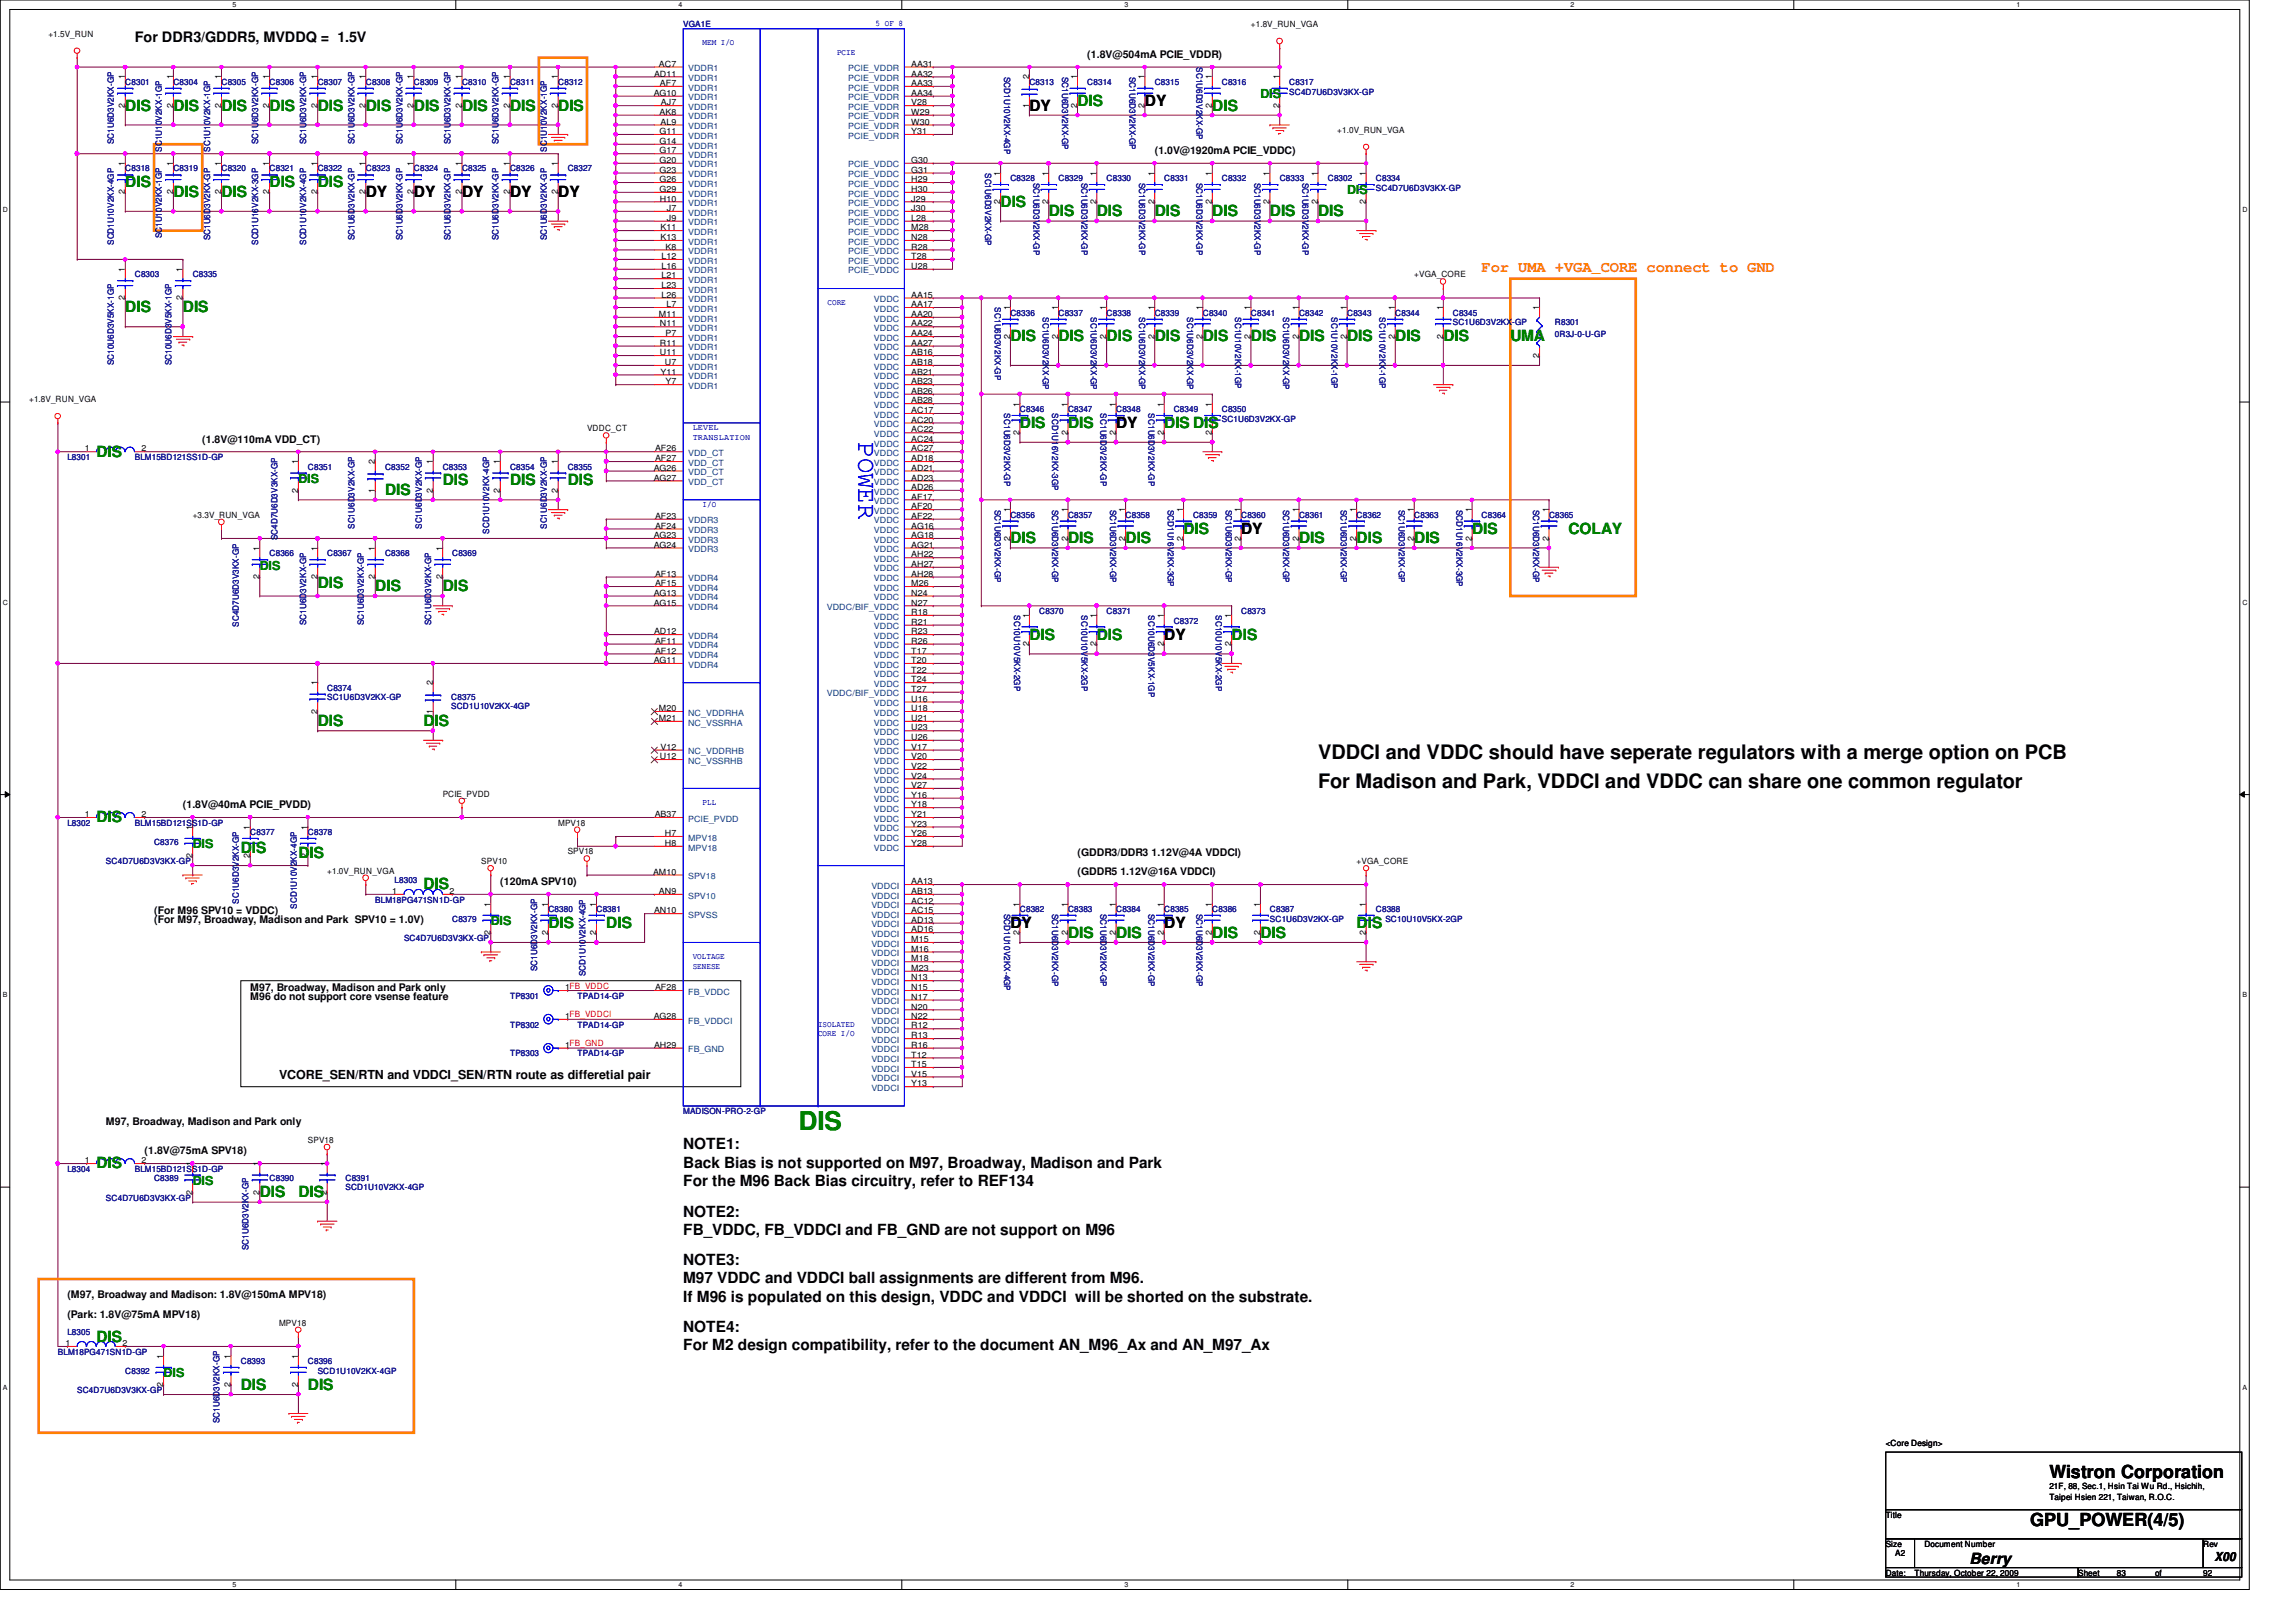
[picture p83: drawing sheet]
<svg xmlns="http://www.w3.org/2000/svg" width="297mm" height="210mm" viewBox="0 0 297 210" stroke-linecap="round" stroke-linejoin="round" font-family="sans-serif">
<defs><g id="words">
<text font-size="3.3" fill="#00f" x="111.1" y="57.2" transform="rotate(90 111.1 57.2)">POWER</text>
<text font-size="3.3" fill="#008000" x="103.3" y="146.3">DIS</text>
<g font-size="2.6">
<text x="170.5" y="102">For Madison and Park, VDDCI and VDDC can share one common regulator</text>
<text x="170.5" y="98.2">VDDCI and VDDC should have seperate regulators with a merge option on PCB</text>
</g>
<g font-size="2.3">
<text x="265.1" y="191.3">Wistron Corporation</text>
<text x="262.6" y="197.5">GPU_POWER(4/5)</text>
</g>
<g font-size="2" fill="#008000">
<text x="16.2" y="14.3">DIS</text>
<text x="22.4" y="14.3">DIS</text>
<text x="28.7" y="14.3">DIS</text>
<text x="34.9" y="14.3">DIS</text>
<text x="41.1" y="14.3">DIS</text>
<text x="47.3" y="14.3">DIS</text>
<text x="53.5" y="14.3">DIS</text>
<text x="59.8" y="14.3">DIS</text>
<text x="66" y="14.3">DIS</text>
<text x="72.2" y="14.3">DIS</text>
<text x="139.4" y="13.7">DIS</text>
<text x="156.8" y="14.3">DIS</text>
<text x="16.2" y="24.3">DIS</text>
<text x="22.4" y="25.5">DIS</text>
<text x="28.7" y="25.5">DIS</text>
<text x="34.9" y="24.3">DIS</text>
<text x="41.1" y="24.3">DIS</text>
<text x="129.5" y="26.8">DIS</text>
<text x="135.7" y="28">DIS</text>
<text x="141.9" y="28">DIS</text>
<text x="149.4" y="28">DIS</text>
<text x="156.8" y="28">DIS</text>
<text x="164.3" y="28">DIS</text>
<text x="170.5" y="28">DIS</text>
<text x="16.2" y="40.4">DIS</text>
<text x="23.7" y="40.4">DIS</text>
<text x="130.7" y="44.2">DIS</text>
<text x="136.9" y="44.2">DIS</text>
<text x="143.2" y="44.2">DIS</text>
<text x="149.4" y="44.2">DIS</text>
<text x="155.6" y="44.2">DIS</text>
<text x="161.8" y="44.2">DIS</text>
<text x="168.1" y="44.2">DIS</text>
<text x="174.3" y="44.2">DIS</text>
<text x="180.5" y="44.2">DIS</text>
<text x="186.7" y="44.2">DIS</text>
<text x="195.4" y="44.2">UMA</text>
<text x="12.5" y="59.1">DIS</text>
<text x="131.9" y="55.4">DIS</text>
<text x="138.2" y="55.4">DIS</text>
<text x="150.6" y="55.4">DIS DIS</text>
<text x="49.8" y="64.1">DIS</text>
<text x="57.3" y="62.8">DIS</text>
<text x="66" y="62.8">DIS</text>
<text x="73.4" y="62.8">DIS</text>
<text x="130.7" y="70.3">DIS</text>
<text x="138.2" y="70.3">DIS</text>
<text x="145.6" y="70.3">DIS</text>
<text x="153.1" y="69">DIS</text>
<text x="168.1" y="70.3">DIS</text>
<text x="175.5" y="70.3">DIS</text>
<text x="183" y="70.3">DIS</text>
<text x="190.5" y="69">DIS</text>
<text x="202.9" y="69">COLAY</text>
<text x="41.1" y="76">DIS</text>
<text x="48.6" y="76.5">DIS</text>
<text x="57.3" y="76.5">DIS</text>
<text x="133.2" y="82.8">DIS</text>
<text x="141.9" y="82.8">DIS</text>
<text x="159.3" y="82.8">DIS</text>
<text x="41.1" y="93.9">DIS</text>
<text x="54.8" y="93.9">DIS</text>
<text x="12.5" y="106.4">DIS</text>
<text x="31.2" y="110.4">DIS</text>
<text x="38.6" y="111">DIS</text>
<text x="54.8" y="115.1">DIS</text>
<text x="70.9" y="120.1">DIS</text>
<text x="78.4" y="120.1">DIS</text>
<text x="138.2" y="121.3">DIS</text>
<text x="144.4" y="121.3">DIS</text>
<text x="156.8" y="121.3">DIS</text>
<text x="163.1" y="121.3">DIS</text>
<text x="175.5" y="120.1">DIS</text>
<text x="12.5" y="151.2">DIS</text>
<text x="33.6" y="154.9">DIS</text>
<text x="38.6" y="154.9">DIS</text>
<text x="12.5" y="173.6">DIS</text>
<text x="31.2" y="179.8">DIS</text>
<text x="39.8" y="179.8">DIS</text>
</g>
<g font-size="2">
<text x="133.2" y="14.3">DY</text>
<text x="148.1" y="13.7">DY</text>
<text x="47.3" y="25.5">DY</text>
<text x="53.5" y="25.5">DY</text>
<text x="59.8" y="25.5">DY</text>
<text x="66" y="25.5">DY</text>
<text x="72.2" y="25.5">DY</text>
<text x="144.4" y="55.4">DY</text>
<text x="160.6" y="69">DY</text>
<text x="150.6" y="82.8">DY</text>
<text x="130.7" y="120.1">DY</text>
<text x="150.6" y="120.1">DY</text>
<text x="88.4" y="148.7">NOTE1:</text>
<text x="88.4" y="151.1">Back Bias is not supported on M97, Broadway, Madison and Park</text>
<text x="88.4" y="153.5">For the M96 Back Bias circuitry, refer to REF134</text>
<text x="88.4" y="157.4">NOTE2:</text>
<text x="88.4" y="159.9">FB_VDDC, FB_VDDCI and FB_GND are not support on M96</text>
<text x="88.4" y="163.7">NOTE3:</text>
<text x="88.4" y="166.1">M97 VDDC and VDDCI ball assignments are different from M96.</text>
<text x="88.4" y="168.5">If M96 is populated on this design, VDDC and VDDCI will be shorted on the substrate.</text>
<text x="88.4" y="172.3">NOTE4:</text>
<text x="88.4" y="174.8">For M2 design compatibility, refer to the document AN_M96_Ax and AN_M97_Ax</text>
<text x="254.8" y="202.4">Berry</text>
</g>
<text font-size="2" fill="#ff8000" x="191.7" y="35.2">For UMA +VGA_CORE connect to GND</text>
<text font-size="1.9" x="17.4" y="5.4">For DDR3/GDDR5, MVDDQ = 1.5V</text>
<g font-size="1.6" fill="#008000">
<text x="163.1" y="12.7">DIS</text>
<text x="174.3" y="25.1">DIS</text>
<text x="38.6" y="62.5">DIS</text>
<text x="33.6" y="73.7">DIS</text>
<text x="24.9" y="109.8">DIS</text>
<text x="63.5" y="119.8">DIS</text>
<text x="24.9" y="153.3">DIS</text>
<text x="21.2" y="178.2">DIS</text>
</g>
<g font-size="1.6">
<text x="36.1" y="139.7">VCORE_SEN/RTN and VDDCI_SEN/RTN route as differetial pair</text>
<text x="286.5" y="202.1">X00</text>
</g>
<g font-size="1.4">
<text x="140.7" y="7.5">(1.8V@504mA PCIE_VDDR)</text>
<text x="149.4" y="19.9">(1.0V@1920mA PCIE_VDDC)</text>
<text x="26.2" y="57.3">(1.8V@110mA VDD_CT)</text>
<text x="23.7" y="104.6">(1.8V@40mA PCIE_PVDD)</text>
<text x="139.4" y="113.3">(GDDR5 1.12V@16A VDDCI)</text>
<text x="139.4" y="110.8">(GDDR3/DDR3 1.12V@4A VDDCI)</text>
<text x="19.9" y="118.2">(For M96 SPV10 = VDDC)</text>
<text x="19.9" y="119.5">(For M97, Broadway, Madison and Park SPV10 = 1.0V)</text>
<text x="64.7" y="114.5">(120mA SPV10)</text>
<text x="32.4" y="128.2">M97, Broadway, Madison and Park only</text>
<text x="32.4" y="129.5">M96 do not support core vsense feature</text>
<text x="13.7" y="145.6">M97, Broadway, Madison and Park only</text>
<text x="18.7" y="149.4">(1.8V@75mA SPV18)</text>
<text x="8.7" y="168">(M97, Broadway and Madison: 1.8V@150mA MPV18)</text>
<text x="8.7" y="170.5">(Park: 1.8V@75mA MPV18)</text>
</g>
<g font-size="1.1">
<text x="6.3" y="4.8">+1.5V_RUN</text>
<text x="161.8" y="3.5">+1.8V_RUN_VGA</text>
<text x="16.2" y="10.3" transform="rotate(-90 16.2 10.3)">1</text>
<text x="22.4" y="10.3" transform="rotate(-90 22.4 10.3)">1</text>
<text x="28.6" y="10.3" transform="rotate(-90 28.6 10.3)">1</text>
<text x="34.8" y="10.3" transform="rotate(-90 34.8 10.3)">1</text>
<text x="41.1" y="10.3" transform="rotate(-90 41.1 10.3)">1</text>
<text x="47.3" y="10.3" transform="rotate(-90 47.3 10.3)">1</text>
<text x="53.5" y="10.3" transform="rotate(-90 53.5 10.3)">1</text>
<text x="59.7" y="10.3" transform="rotate(-90 59.7 10.3)">1</text>
<text x="66" y="10.3" transform="rotate(-90 66 10.3)">1</text>
<text x="72.2" y="10.3" transform="rotate(-90 72.2 10.3)">1</text>
<text x="84.6" y="9.9">AD11</text>
<text x="85.3" y="8.6">AC7</text>
<text x="85.4" y="11.1">AF7</text>
<text x="117.9" y="8.6">AA31</text>
<text x="117.9" y="9.9">AA32</text>
<text x="117.9" y="11.1">AA33</text>
<text x="133.1" y="10.3" transform="rotate(-90 133.1 10.3)">2</text>
<text x="139.4" y="10.3" transform="rotate(-90 139.4 10.3)">1</text>
<text x="148.1" y="10.3" transform="rotate(-90 148.1 10.3)">1</text>
<text x="156.8" y="10.3" transform="rotate(-90 156.8 10.3)">1</text>
<text x="165.5" y="10.3" transform="rotate(-90 165.5 10.3)">1</text>
<text x="16.2" y="14" transform="rotate(-90 16.2 14)">2</text>
<text x="22.4" y="14" transform="rotate(-90 22.4 14)">2</text>
<text x="28.6" y="14" transform="rotate(-90 28.6 14)">2</text>
<text x="34.8" y="14" transform="rotate(-90 34.8 14)">2</text>
<text x="41.1" y="14" transform="rotate(-90 41.1 14)">2</text>
<text x="47.3" y="14" transform="rotate(-90 47.3 14)">2</text>
<text x="53.5" y="14" transform="rotate(-90 53.5 14)">2</text>
<text x="59.7" y="14" transform="rotate(-90 59.7 14)">2</text>
<text x="66" y="14" transform="rotate(-90 66 14)">2</text>
<text x="72.2" y="14" transform="rotate(-90 72.2 14)">2</text>
<text x="84.6" y="12.4">AG10</text>
<text x="85.3" y="14.9">AK8</text>
<text x="85.3" y="17.4">G11</text>
<text x="85.5" y="16.1">AL9</text>
<text x="85.5" y="13.6">AJ7</text>
<text x="117.9" y="12.4">AA34</text>
<text x="117.9" y="13.6">V28</text>
<text x="117.9" y="14.9">W29</text>
<text x="117.9" y="16.1">W30</text>
<text x="117.9" y="17.4">Y31</text>
<text x="133.1" y="14" transform="rotate(-90 133.1 14)">1</text>
<text x="139.4" y="14" transform="rotate(-90 139.4 14)">2</text>
<text x="148.1" y="14" transform="rotate(-90 148.1 14)">2</text>
<text x="156.8" y="14" transform="rotate(-90 156.8 14)">2</text>
<text x="165.5" y="14" transform="rotate(-90 165.5 14)">2</text>
<text x="173" y="17.2">+1.0V_RUN_VGA</text>
<text x="16.2" y="21.5" transform="rotate(-90 16.2 21.5)">1</text>
<text x="22.4" y="21.5" transform="rotate(-90 22.4 21.5)">1</text>
<text x="28.6" y="21.5" transform="rotate(-90 28.6 21.5)">1</text>
<text x="34.8" y="21.5" transform="rotate(-90 34.8 21.5)">1</text>
<text x="41.1" y="21.5" transform="rotate(-90 41.1 21.5)">1</text>
<text x="47.3" y="21.5" transform="rotate(-90 47.3 21.5)">1</text>
<text x="53.5" y="21.5" transform="rotate(-90 53.5 21.5)">1</text>
<text x="59.7" y="21.5" transform="rotate(-90 59.7 21.5)">1</text>
<text x="66" y="21.5" transform="rotate(-90 66 21.5)">1</text>
<text x="72.2" y="21.5" transform="rotate(-90 72.2 21.5)">1</text>
<text x="85.3" y="19.9">G17</text>
<text x="85.3" y="21.1">G20</text>
<text x="85.3" y="22.4">G23</text>
<text x="85.3" y="23.6">G26</text>
<text x="85.3" y="18.6">G14</text>
<text x="117.9" y="21.1">G30</text>
<text x="117.9" y="22.4">G31</text>
<text x="117.9" y="23.6">H29</text>
<text x="129.4" y="22.7" transform="rotate(-90 129.4 22.7)">1</text>
<text x="135.6" y="22.7" transform="rotate(-90 135.6 22.7)">1</text>
<text x="141.9" y="22.7" transform="rotate(-90 141.9 22.7)">1</text>
<text x="149.3" y="22.7" transform="rotate(-90 149.3 22.7)">1</text>
<text x="156.8" y="22.7" transform="rotate(-90 156.8 22.7)">1</text>
<text x="164.2" y="22.7" transform="rotate(-90 164.2 22.7)">1</text>
<text x="170.5" y="22.7" transform="rotate(-90 170.5 22.7)">1</text>
<text x="176.7" y="22.7" transform="rotate(-90 176.7 22.7)">1</text>
<text x="16.2" y="25.1" transform="rotate(-90 16.2 25.1)">2</text>
<text x="22.4" y="25.1" transform="rotate(-90 22.4 25.1)">2</text>
<text x="28.6" y="25.1" transform="rotate(-90 28.6 25.1)">2</text>
<text x="34.8" y="25.1" transform="rotate(-90 34.8 25.1)">2</text>
<text x="41.1" y="25.1" transform="rotate(-90 41.1 25.1)">2</text>
<text x="47.3" y="25.1" transform="rotate(-90 47.3 25.1)">2</text>
<text x="53.5" y="25.1" transform="rotate(-90 53.5 25.1)">2</text>
<text x="59.7" y="25.1" transform="rotate(-90 59.7 25.1)">2</text>
<text x="66" y="25.1" transform="rotate(-90 66 25.1)">2</text>
<text x="72.2" y="25.1" transform="rotate(-90 72.2 25.1)">2</text>
<text x="85.3" y="24.8">G29</text>
<text x="85.4" y="26.1">H10</text>
<text x="85.5" y="29.8">K11</text>
<text x="86.3" y="27.3">J7</text>
<text x="86.3" y="28.6">J9</text>
<text x="117.9" y="24.8">H30</text>
<text x="117.9" y="26.1">J29</text>
<text x="117.9" y="27.3">J30</text>
<text x="117.9" y="28.6">L28</text>
<text x="117.9" y="29.8">M28</text>
<text x="129.4" y="26.4" transform="rotate(-90 129.4 26.4)">2</text>
<text x="135.6" y="26.4" transform="rotate(-90 135.6 26.4)">2</text>
<text x="141.9" y="26.4" transform="rotate(-90 141.9 26.4)">2</text>
<text x="149.3" y="26.4" transform="rotate(-90 149.3 26.4)">2</text>
<text x="156.8" y="26.4" transform="rotate(-90 156.8 26.4)">2</text>
<text x="164.2" y="26.4" transform="rotate(-90 164.2 26.4)">2</text>
<text x="170.5" y="26.4" transform="rotate(-90 170.5 26.4)">2</text>
<text x="176.7" y="26.4" transform="rotate(-90 176.7 26.4)">2</text>
<text x="16.2" y="35.2" transform="rotate(-90 16.2 35.2)">1</text>
<text x="23.6" y="35.2" transform="rotate(-90 23.6 35.2)">1</text>
<text x="85.5" y="31.1">K13</text>
<text x="85.6" y="33.5">L12</text>
<text x="85.6" y="34.8">L16</text>
<text x="86.1" y="32.3">K8</text>
<text x="117.9" y="32.3">R28</text>
<text x="117.9" y="33.5">T28</text>
<text x="117.9" y="34.8">U28</text>
<text x="117.9" y="31.1">N28</text>
<text x="183" y="35.9">+VGA_CORE</text>
<text x="16.2" y="38.9" transform="rotate(-90 16.2 38.9)">2</text>
<text x="23.6" y="38.9" transform="rotate(-90 23.6 38.9)">2</text>
<text x="85.3" y="41">M11</text>
<text x="85.6" y="36">L21</text>
<text x="85.6" y="37.3">L23</text>
<text x="85.6" y="38.5">L26</text>
<text x="86.2" y="39.8">L7</text>
<text x="117.9" y="38.5">AA15</text>
<text x="117.9" y="39.8">AA17</text>
<text x="117.9" y="41">AA20</text>
<text x="130.7" y="40.2" transform="rotate(-90 130.7 40.2)">1</text>
<text x="136.9" y="40.2" transform="rotate(-90 136.9 40.2)">1</text>
<text x="143.1" y="40.2" transform="rotate(-90 143.1 40.2)">1</text>
<text x="149.3" y="40.2" transform="rotate(-90 149.3 40.2)">1</text>
<text x="155.6" y="40.2" transform="rotate(-90 155.6 40.2)">1</text>
<text x="161.8" y="40.2" transform="rotate(-90 161.8 40.2)">1</text>
<text x="168" y="40.2" transform="rotate(-90 168 40.2)">1</text>
<text x="174.2" y="40.2" transform="rotate(-90 174.2 40.2)">1</text>
<text x="180.5" y="40.2" transform="rotate(-90 180.5 40.2)">1</text>
<text x="186.7" y="40.2" transform="rotate(-90 186.7 40.2)">1</text>
<text x="199.1" y="40.2" transform="rotate(-90 199.1 40.2)">1</text>
<text x="85.4" y="42.2">N11</text>
<text x="85.4" y="44.7">R11</text>
<text x="85.4" y="46">U11</text>
<text x="86" y="47.2">U7</text>
<text x="86.1" y="43.5">P7</text>
<text x="117.9" y="42.2">AA22</text>
<text x="117.9" y="43.5">AA24</text>
<text x="117.9" y="44.7">AA27</text>
<text x="117.9" y="46">AB16</text>
<text x="117.9" y="47.2">AB18</text>
<text x="130.7" y="43.8" transform="rotate(-90 130.7 43.8)">2</text>
<text x="136.9" y="43.8" transform="rotate(-90 136.9 43.8)">2</text>
<text x="143.1" y="43.8" transform="rotate(-90 143.1 43.8)">2</text>
<text x="149.3" y="43.8" transform="rotate(-90 149.3 43.8)">2</text>
<text x="155.6" y="43.8" transform="rotate(-90 155.6 43.8)">2</text>
<text x="161.8" y="43.8" transform="rotate(-90 161.8 43.8)">2</text>
<text x="168" y="43.8" transform="rotate(-90 168 43.8)">2</text>
<text x="174.2" y="43.8" transform="rotate(-90 174.2 43.8)">2</text>
<text x="180.5" y="43.8" transform="rotate(-90 180.5 43.8)">2</text>
<text x="186.7" y="43.8" transform="rotate(-90 186.7 43.8)">2</text>
<text x="199.1" y="46.3" transform="rotate(-90 199.1 46.3)">2</text>
<text x="3.8" y="52.1">+1.8V_RUN_VGA</text>
<text x="85.5" y="48.5">Y11</text>
<text x="86.1" y="49.7">Y7</text>
<text x="117.9" y="48.5">AB21</text>
<text x="117.9" y="49.7">AB23</text>
<text x="117.9" y="51">AB26</text>
<text x="117.9" y="52.2">AB28</text>
<text x="117.9" y="53.5">AC17</text>
<text x="131.9" y="52.6" transform="rotate(-90 131.9 52.6)">1</text>
<text x="138.1" y="52.6" transform="rotate(-90 138.1 52.6)">1</text>
<text x="144.4" y="52.6" transform="rotate(-90 144.4 52.6)">1</text>
<text x="150.6" y="52.6" transform="rotate(-90 150.6 52.6)">1</text>
<text x="156.8" y="52.6" transform="rotate(-90 156.8 52.6)">1</text>
<text x="11" y="58.4">1</text>
<text x="18.3" y="58.4">2</text>
<text x="75.9" y="55.8">VDDC_CT</text>
<text x="84.7" y="58.4">AF26</text>
<text x="84.7" y="59.7">AF27</text>
<text x="117.9" y="54.7">AC20</text>
<text x="117.9" y="56">AC22</text>
<text x="117.9" y="57.2">AC24</text>
<text x="117.9" y="58.4">AC27</text>
<text x="117.9" y="59.7">AD18</text>
<text x="131.9" y="56.3" transform="rotate(-90 131.9 56.3)">2</text>
<text x="138.1" y="56.3" transform="rotate(-90 138.1 56.3)">2</text>
<text x="144.4" y="56.3" transform="rotate(-90 144.4 56.3)">2</text>
<text x="150.6" y="56.3" transform="rotate(-90 150.6 56.3)">2</text>
<text x="156.8" y="56.3" transform="rotate(-90 156.8 56.3)">2</text>
<text x="38.6" y="63.8" transform="rotate(-90 38.6 63.8)">2</text>
<text x="38.6" y="60.1" transform="rotate(-90 38.6 60.1)">1</text>
<text x="48.5" y="63.8" transform="rotate(-90 48.5 63.8)">1</text>
<text x="48.5" y="60.1" transform="rotate(-90 48.5 60.1)">2</text>
<text x="56" y="63.8" transform="rotate(-90 56 63.8)">2</text>
<text x="56" y="60.1" transform="rotate(-90 56 60.1)">1</text>
<text x="64.7" y="63.8" transform="rotate(-90 64.7 63.8)">2</text>
<text x="64.7" y="60.1" transform="rotate(-90 64.7 60.1)">1</text>
<text x="72.2" y="63.8" transform="rotate(-90 72.2 63.8)">2</text>
<text x="72.2" y="60.1" transform="rotate(-90 72.2 60.1)">1</text>
<text x="84.6" y="60.9">AG26</text>
<text x="84.6" y="62.2">AG27</text>
<text x="117.9" y="60.9">AD21</text>
<text x="117.9" y="62.2">AD23</text>
<text x="117.9" y="63.4">AD26</text>
<text x="117.9" y="64.6">AF17</text>
<text x="117.9" y="65.9">AF20</text>
<text x="24.9" y="67">+3.3V_RUN_VGA</text>
<text x="33.6" y="71.3" transform="rotate(-90 33.6 71.3)">1</text>
<text x="41.1" y="71.3" transform="rotate(-90 41.1 71.3)">1</text>
<text x="48.5" y="71.3" transform="rotate(-90 48.5 71.3)">1</text>
<text x="57.2" y="71.3" transform="rotate(-90 57.2 71.3)">1</text>
<text x="84.6" y="69.6">AG23</text>
<text x="84.6" y="70.9">AG24</text>
<text x="84.7" y="67.1">AF23</text>
<text x="84.7" y="68.4">AF24</text>
<text x="117.9" y="67.1">AF22</text>
<text x="117.9" y="68.4">AG16</text>
<text x="117.9" y="69.6">AG18</text>
<text x="117.9" y="70.9">AG21</text>
<text x="130.7" y="70" transform="rotate(-90 130.7 70)">2</text>
<text x="130.7" y="66.3" transform="rotate(-90 130.7 66.3)">1</text>
<text x="138.1" y="70" transform="rotate(-90 138.1 70)">2</text>
<text x="138.1" y="66.3" transform="rotate(-90 138.1 66.3)">1</text>
<text x="145.6" y="70" transform="rotate(-90 145.6 70)">2</text>
<text x="145.6" y="66.3" transform="rotate(-90 145.6 66.3)">1</text>
<text x="153.1" y="70" transform="rotate(-90 153.1 70)">2</text>
<text x="153.1" y="66.3" transform="rotate(-90 153.1 66.3)">1</text>
<text x="160.5" y="70" transform="rotate(-90 160.5 70)">2</text>
<text x="160.5" y="66.3" transform="rotate(-90 160.5 66.3)">1</text>
<text x="168" y="70" transform="rotate(-90 168 70)">2</text>
<text x="168" y="66.3" transform="rotate(-90 168 66.3)">1</text>
<text x="175.5" y="70" transform="rotate(-90 175.5 70)">2</text>
<text x="175.5" y="66.3" transform="rotate(-90 175.5 66.3)">1</text>
<text x="182.9" y="70" transform="rotate(-90 182.9 70)">2</text>
<text x="182.9" y="66.3" transform="rotate(-90 182.9 66.3)">1</text>
<text x="190.4" y="70" transform="rotate(-90 190.4 70)">2</text>
<text x="190.4" y="66.3" transform="rotate(-90 190.4 66.3)">1</text>
<text x="200.4" y="70" transform="rotate(-90 200.4 70)">2</text>
<text x="200.4" y="66.3" transform="rotate(-90 200.4 66.3)">1</text>
<text x="33.6" y="74.9" transform="rotate(-90 33.6 74.9)">2</text>
<text x="41.1" y="74.9" transform="rotate(-90 41.1 74.9)">2</text>
<text x="48.5" y="74.9" transform="rotate(-90 48.5 74.9)">2</text>
<text x="57.2" y="74.9" transform="rotate(-90 57.2 74.9)">2</text>
<text x="84.6" y="77.1">AG13</text>
<text x="84.7" y="74.6">AF13</text>
<text x="84.7" y="75.9">AF15</text>
<text x="117.9" y="72.1">AH22</text>
<text x="117.9" y="75.9">M26</text>
<text x="117.9" y="77.1">N24</text>
<text x="117.9" y="73.4">AH27</text>
<text x="117.9" y="74.6">AH28</text>
<text x="84.6" y="78.4">AG15</text>
<text x="84.6" y="82.1">AD12</text>
<text x="84.7" y="83.3">AF11</text>
<text x="117.9" y="78.4">N27</text>
<text x="117.9" y="79.6">R18</text>
<text x="117.9" y="80.9">R21</text>
<text x="117.9" y="82.1">R23</text>
<text x="117.9" y="83.3">R26</text>
<text x="133.1" y="83.7" transform="rotate(-90 133.1 83.7)">2</text>
<text x="133.1" y="80" transform="rotate(-90 133.1 80)">1</text>
<text x="141.9" y="83.7" transform="rotate(-90 141.9 83.7)">2</text>
<text x="141.9" y="80" transform="rotate(-90 141.9 80)">1</text>
<text x="150.6" y="83.7" transform="rotate(-90 150.6 83.7)">2</text>
<text x="150.6" y="80" transform="rotate(-90 150.6 80)">1</text>
<text x="159.3" y="83.7" transform="rotate(-90 159.3 83.7)">2</text>
<text x="159.3" y="80" transform="rotate(-90 159.3 80)">1</text>
<text x="41.1" y="88.7" transform="rotate(-90 41.1 88.7)">1</text>
<text x="56" y="88.7" transform="rotate(-90 56 88.7)">2</text>
<text x="84.6" y="85.8">AG11</text>
<text x="84.7" y="84.6">AF12</text>
<text x="117.9" y="84.6">T17</text>
<text x="117.9" y="85.8">T20</text>
<text x="117.9" y="87.1">T22</text>
<text x="117.9" y="88.3">T24</text>
<text x="117.9" y="89.5">T27</text>
<text x="41.1" y="92.4" transform="rotate(-90 41.1 92.4)">2</text>
<text x="56" y="92.4" transform="rotate(-90 56 92.4)">1</text>
<text x="85.3" y="92">M20</text>
<text x="85.3" y="93.3">M21</text>
<text x="117.9" y="90.8">U16</text>
<text x="117.9" y="92">U18</text>
<text x="117.9" y="93.3">U21</text>
<text x="117.9" y="94.5">U23</text>
<text x="117.9" y="95.8">U26</text>
<text x="85.4" y="98.3">U12</text>
<text x="85.5" y="97">V12</text>
<text x="117.9" y="97">V17</text>
<text x="117.9" y="98.3">V20</text>
<text x="117.9" y="99.5">V22</text>
<text x="117.9" y="100.8">V24</text>
<text x="117.9" y="102">V27</text>
<text x="11" y="105.7">1</text>
<text x="18.3" y="105.7">2</text>
<text x="24.9" y="107.4" transform="rotate(-90 24.9 107.4)">1</text>
<text x="32.3" y="107.4" transform="rotate(-90 32.3 107.4)">1</text>
<text x="39.8" y="107.4" transform="rotate(-90 39.8 107.4)">1</text>
<text x="57.3" y="103.1">PCIE_PVDD</text>
<text x="72.2" y="106.8">MPV18</text>
<text x="84.7" y="105.7">AB37</text>
<text x="117.9" y="103.3">Y16</text>
<text x="117.9" y="104.5">Y18</text>
<text x="117.9" y="105.7">Y21</text>
<text x="117.9" y="107">Y23</text>
<text x="24.9" y="111" transform="rotate(-90 24.9 111)">2</text>
<text x="32.3" y="111" transform="rotate(-90 32.3 111)">2</text>
<text x="39.8" y="111" transform="rotate(-90 39.8 111)">2</text>
<text x="42.3" y="113.1">+1.0V_RUN_VGA</text>
<text x="62.3" y="111.8">SPV10</text>
<text x="73.4" y="110.6">SPV18</text>
<text x="84.5" y="113.2">AM10</text>
<text x="86" y="108.2">H7</text>
<text x="86" y="109.5">H8</text>
<text x="117.9" y="108.2">Y26</text>
<text x="117.9" y="109.5">Y28</text>
<text x="175.5" y="111.8">+VGA_CORE</text>
<text x="50.8" y="115.7">1</text>
<text x="58.2" y="115.7">2</text>
<text x="63.5" y="117.3" transform="rotate(-90 63.5 117.3)">1</text>
<text x="70.9" y="117.3" transform="rotate(-90 70.9 117.3)">1</text>
<text x="77.1" y="117.3" transform="rotate(-90 77.1 117.3)">1</text>
<text x="84.6" y="118.2">AN10</text>
<text x="85.3" y="115.7">AN9</text>
<text x="117.9" y="116.9">AC12</text>
<text x="117.9" y="118.2">AC15</text>
<text x="117.9" y="119.4">AD13</text>
<text x="117.9" y="115.7">AB13</text>
<text x="117.9" y="114.4">AA13</text>
<text x="131.9" y="117.3" transform="rotate(-90 131.9 117.3)">1</text>
<text x="138.1" y="117.3" transform="rotate(-90 138.1 117.3)">1</text>
<text x="144.4" y="117.3" transform="rotate(-90 144.4 117.3)">1</text>
<text x="150.6" y="117.3" transform="rotate(-90 150.6 117.3)">1</text>
<text x="156.8" y="117.3" transform="rotate(-90 156.8 117.3)">1</text>
<text x="163" y="117.3" transform="rotate(-90 163 117.3)">1</text>
<text x="176.7" y="117.3" transform="rotate(-90 176.7 117.3)">1</text>
<text x="63.5" y="121" transform="rotate(-90 63.5 121)">2</text>
<text x="70.9" y="121" transform="rotate(-90 70.9 121)">2</text>
<text x="77.1" y="121" transform="rotate(-90 77.1 121)">2</text>
<text x="117.9" y="120.6">AD16</text>
<text x="117.9" y="123.1">M16</text>
<text x="117.9" y="124.4">M18</text>
<text x="117.9" y="125.6">M23</text>
<text x="117.9" y="121.9">M15</text>
<text x="131.9" y="121" transform="rotate(-90 131.9 121)">2</text>
<text x="138.1" y="121" transform="rotate(-90 138.1 121)">2</text>
<text x="144.4" y="121" transform="rotate(-90 144.4 121)">2</text>
<text x="150.6" y="121" transform="rotate(-90 150.6 121)">2</text>
<text x="156.8" y="121" transform="rotate(-90 156.8 121)">2</text>
<text x="163" y="121" transform="rotate(-90 163 121)">2</text>
<text x="176.7" y="121" transform="rotate(-90 176.7 121)">2</text>
<text x="73.1" y="128.1">1FB_VDDC</text>
<text x="73.1" y="131.9">1FB_VDDCI</text>
<text x="84.6" y="131.9">AG28</text>
<text x="84.7" y="128.1">AF28</text>
<text x="117.9" y="128.1">N15</text>
<text x="117.9" y="129.4">N17</text>
<text x="117.9" y="130.6">N20</text>
<text x="117.9" y="131.9">N22</text>
<text x="117.9" y="126.9">N13</text>
<text x="73.1" y="135.6">1FB_GND</text>
<text x="84.6" y="135.6">AH29</text>
<text x="117.9" y="134.4">R13</text>
<text x="117.9" y="135.6">R16</text>
<text x="117.9" y="133.1">R12</text>
<text x="117.9" y="136.9">T12</text>
<text x="117.9" y="138.1">T15</text>
<text x="117.9" y="139.3">V15</text>
<text x="117.9" y="140.6">Y13</text>
<text x="39.8" y="147.9">SPV18</text>
<text x="11" y="150.5">1</text>
<text x="18.3" y="150.5">2</text>
<text x="24.9" y="154.6" transform="rotate(-90 24.9 154.6)">2</text>
<text x="24.9" y="150.9" transform="rotate(-90 24.9 150.9)">1</text>
<text x="33.6" y="154.6" transform="rotate(-90 33.6 154.6)">2</text>
<text x="33.6" y="150.9" transform="rotate(-90 33.6 150.9)">1</text>
<text x="42.3" y="154.6" transform="rotate(-90 42.3 154.6)">2</text>
<text x="42.3" y="150.9" transform="rotate(-90 42.3 150.9)">1</text>
<text x="36.1" y="171.5">MPV18</text>
<text x="8.5" y="174.2">1</text>
<text x="15.8" y="174.2">2</text>
<text x="21.1" y="179.5" transform="rotate(-90 21.1 179.5)">2</text>
<text x="21.1" y="175.8" transform="rotate(-90 21.1 175.8)">1</text>
<text x="29.8" y="179.5" transform="rotate(-90 29.8 179.5)">2</text>
<text x="29.8" y="175.8" transform="rotate(-90 29.8 175.8)">1</text>
<text x="38.6" y="179.5" transform="rotate(-90 38.6 179.5)">2</text>
<text x="38.6" y="175.8" transform="rotate(-90 38.6 175.8)">1</text>
<text x="244" y="187.1">&lt;Core Design&gt;</text>
<text x="244" y="196.4">Title</text>
<text x="265.1" y="192.7">21F, 88, Sec.1, Hsin Tai Wu Rd., Hsichih,</text>
<text x="265.1" y="194.1">Taipei Hsien 221, Taiwan, R.O.C.</text>
<text x="244" y="200.2">Size</text>
<text x="244" y="203.9">Date:</text>
<text x="245.2" y="201.4">A2</text>
<text x="247.7" y="203.9">Thursday, October 22, 2009</text>
<text x="249" y="200.2">Document Number</text>
<text x="268.9" y="203.9">Sheet</text>
<text x="273.9" y="203.9">83</text>
<text x="278.8" y="203.9">of</text>
<text x="285" y="200.2">Rev</text>
<text x="285" y="203.9">92</text>
</g>
<g font-size="1.1" fill="#000080">
<text x="88.4" y="3.5">VGA1E</text>
<text x="16.2" y="11">C8301</text>
<text x="22.4" y="11">C8304</text>
<text x="28.7" y="11">C8305</text>
<text x="34.9" y="11">C8306</text>
<text x="41.1" y="11">C8307</text>
<text x="47.3" y="11">C8308</text>
<text x="53.5" y="11">C8309</text>
<text x="59.8" y="11">C8310</text>
<text x="66" y="11">C8311</text>
<text x="72.2" y="11">C8312</text>
<text x="129.9" y="9.9" transform="rotate(90 129.9 9.9)">SCD1U10V2KX-4GP</text>
<text x="133.2" y="11">C8313</text>
<text x="137.4" y="9.9" transform="rotate(90 137.4 9.9)">SC1U6D3V2KX-GP</text>
<text x="140.7" y="11">C8314</text>
<text x="146.1" y="9.9" transform="rotate(90 146.1 9.9)">SC1U6D3V2KX-GP</text>
<text x="149.4" y="11">C8315</text>
<text x="154.8" y="8.7" transform="rotate(90 154.8 8.7)">SC1U6D3V2KX-GP</text>
<text x="158.1" y="11">C8316</text>
<text x="166.8" y="11">C8317</text>
<text x="166.8" y="12.2">SC4D7U6D3V3KX-GP</text>
<text x="14.7" y="18.7" transform="rotate(-90 14.7 18.7)">SC1U6D3V2KX-GP</text>
<text x="16.2" y="22.2">C8318</text>
<text x="21" y="19.6" transform="rotate(-90 21 19.6)">SC1U10V2KX-1GP</text>
<text x="22.4" y="22.2">C8319</text>
<text x="27.2" y="19.6" transform="rotate(-90 27.2 19.6)">SC1U10V2KX-1GP</text>
<text x="28.7" y="22.2">C8320</text>
<text x="33.4" y="18.7" transform="rotate(-90 33.4 18.7)">SC1U6D3V2KX-GP</text>
<text x="34.9" y="22.2">C8321</text>
<text x="39.6" y="18.7" transform="rotate(-90 39.6 18.7)">SC1U6D3V2KX-GP</text>
<text x="41.1" y="22.2">C8322</text>
<text x="45.8" y="18.7" transform="rotate(-90 45.8 18.7)">SC1U6D3V2KX-GP</text>
<text x="47.3" y="22.2">C8323</text>
<text x="52.1" y="18.7" transform="rotate(-90 52.1 18.7)">SC1U6D3V2KX-GP</text>
<text x="53.5" y="22.2">C8324</text>
<text x="58.3" y="18.7" transform="rotate(-90 58.3 18.7)">SC1U6D3V2KX-GP</text>
<text x="59.8" y="22.2">C8325</text>
<text x="64.5" y="18.7" transform="rotate(-90 64.5 18.7)">SC1U6D3V2KX-GP</text>
<text x="66" y="22.2">C8326</text>
<text x="70.7" y="19.6" transform="rotate(-90 70.7 19.6)">SC1U10V2KX-1GP</text>
<text x="73.4" y="22.2">C8327</text>
<text x="127.5" y="22.4" transform="rotate(90 127.5 22.4)">SC1U6D3V2KX-GP</text>
<text x="130.7" y="23.5">C8328</text>
<text x="133.7" y="23.6" transform="rotate(90 133.7 23.6)">SC1U6D3V2KX-GP</text>
<text x="136.9" y="23.5">C8329</text>
<text x="139.9" y="23.6" transform="rotate(90 139.9 23.6)">SC1U6D3V2KX-GP</text>
<text x="143.2" y="23.5">C8330</text>
<text x="147.4" y="23.6" transform="rotate(90 147.4 23.6)">SC1U6D3V2KX-GP</text>
<text x="150.6" y="23.5">C8331</text>
<text x="154.8" y="23.6" transform="rotate(90 154.8 23.6)">SC1U6D3V2KX-GP</text>
<text x="158.1" y="23.5">C8332</text>
<text x="162.3" y="23.6" transform="rotate(90 162.3 23.6)">SC1U6D3V2KX-GP</text>
<text x="165.6" y="23.5">C8333</text>
<text x="168.5" y="23.6" transform="rotate(90 168.5 23.6)">SC1U6D3V2KX-GP</text>
<text x="171.8" y="23.5">C8302</text>
<text x="178" y="23.5">C8334</text>
<text x="178" y="24.7">SC4D7U6D3V3KX-GP</text>
<text x="14.7" y="31.7" transform="rotate(-90 14.7 31.7)">SCD1U10V2KX-4GP</text>
<text x="17.4" y="35.9">C8303</text>
<text x="21" y="30.9" transform="rotate(-90 21 30.9)">SC1U10V2KX-1GP</text>
<text x="24.9" y="35.9">C8335</text>
<text x="27.2" y="31.1" transform="rotate(-90 27.2 31.1)">SC1U6D3V2KX-GP</text>
<text x="33.4" y="31.7" transform="rotate(-90 33.4 31.7)">SCD1U16V2KX-3GP</text>
<text x="39.6" y="31.7" transform="rotate(-90 39.6 31.7)">SCD1U10V2KX-4GP</text>
<text x="45.8" y="31.1" transform="rotate(-90 45.8 31.1)">SC1U6D3V2KX-GP</text>
<text x="52.1" y="31.1" transform="rotate(-90 52.1 31.1)">SC1U6D3V2KX-GP</text>
<text x="58.3" y="31.1" transform="rotate(-90 58.3 31.1)">SC1U6D3V2KX-GP</text>
<text x="64.5" y="31.1" transform="rotate(-90 64.5 31.1)">SC1U6D3V2KX-GP</text>
<text x="70.7" y="31.1" transform="rotate(-90 70.7 31.1)">SC1U6D3V2KX-GP</text>
<text x="128.7" y="39.8" transform="rotate(90 128.7 39.8)">SC1U6D3V2KX-GP</text>
<text x="130.7" y="40.9">C8336</text>
<text x="134.9" y="41.1" transform="rotate(90 134.9 41.1)">SC1U6D3V2KX-GP</text>
<text x="136.9" y="40.9">C8337</text>
<text x="141.1" y="41.1" transform="rotate(90 141.1 41.1)">SC1U6D3V2KX-GP</text>
<text x="143.2" y="40.9">C8338</text>
<text x="147.4" y="41.1" transform="rotate(90 147.4 41.1)">SC1U6D3V2KX-GP</text>
<text x="149.4" y="40.9">C8339</text>
<text x="153.6" y="41.1" transform="rotate(90 153.6 41.1)">SC1U6D3V2KX-GP</text>
<text x="155.6" y="40.9">C8340</text>
<text x="159.8" y="41.1" transform="rotate(90 159.8 41.1)">SC1U10V2KX-1GP</text>
<text x="161.8" y="40.9">C8341</text>
<text x="166" y="41.1" transform="rotate(90 166 41.1)">SC1U6D3V2KX-GP</text>
<text x="168.1" y="40.9">C8342</text>
<text x="172.3" y="41.1" transform="rotate(90 172.3 41.1)">SC1U10V2KX-1GP</text>
<text x="174.3" y="40.9">C8343</text>
<text x="178.5" y="41.1" transform="rotate(90 178.5 41.1)">SC1U10V2KX-1GP</text>
<text x="180.5" y="40.9">C8344</text>
<text x="188" y="40.9">C8345</text>
<text x="14.7" y="47.3" transform="rotate(-90 14.7 47.3)">SC10U6D3V5KX-1GP</text>
<text x="22.2" y="47.3" transform="rotate(-90 22.2 47.3)">SC10U6D3V5KX-1GP</text>
<text x="188" y="42.1">SC1U6D3V2KX-GP</text>
<text x="201.2" y="42.1">R8301</text>
<text x="201.2" y="43.6">0R3J-0-U-GP</text>
<text x="129.9" y="53.5" transform="rotate(90 129.9 53.5)">SC1U6D3V2KX-GP</text>
<text x="131.9" y="53.3">C8346</text>
<text x="136.1" y="53.5" transform="rotate(90 136.1 53.5)">SCD1U16V2KX-3GP</text>
<text x="138.2" y="53.3">C8347</text>
<text x="142.4" y="53.5" transform="rotate(90 142.4 53.5)">SC1U6D3V2KX-GP</text>
<text x="144.4" y="53.3">C8348</text>
<text x="148.6" y="53.5" transform="rotate(90 148.6 53.5)">SC1U6D3V2KX-GP</text>
<text x="151.8" y="53.3">C8349</text>
<text x="158.1" y="53.3">C8350</text>
<text x="8.7" y="59.5">L8301</text>
<text x="17.4" y="59.5">BLM15BD121SS1D-GP</text>
<text x="158.1" y="54.6">SC1U6D3V2KX-GP</text>
<text x="39.8" y="60.8">C8351</text>
<text x="49.8" y="60.8">C8352</text>
<text x="57.3" y="60.8">C8353</text>
<text x="66" y="60.8">C8354</text>
<text x="73.4" y="60.8">C8355</text>
<text x="128.7" y="66" transform="rotate(90 128.7 66)">SC1U6D3V2KX-GP</text>
<text x="136.1" y="66" transform="rotate(90 136.1 66)">SC1U6D3V2KX-GP</text>
<text x="143.6" y="66" transform="rotate(90 143.6 66)">SC1U6D3V2KX-GP</text>
<text x="151.1" y="66" transform="rotate(90 151.1 66)">SCD1U16V2KX-3GP</text>
<text x="158.6" y="66" transform="rotate(90 158.6 66)">SC1U6D3V2KX-GP</text>
<text x="166" y="66" transform="rotate(90 166 66)">SC1U6D3V2KX-GP</text>
<text x="173.5" y="66" transform="rotate(90 173.5 66)">SC1U6D3V2KX-GP</text>
<text x="181" y="66" transform="rotate(90 181 66)">SC1U6D3V2KX-GP</text>
<text x="188.4" y="66" transform="rotate(90 188.4 66)">SCD1U16V2KX-3GP</text>
<text x="198.4" y="66" transform="rotate(90 198.4 66)">SC1U6D3V2KX-GP</text>
<text x="34.9" y="72">C8366</text>
<text x="35.9" y="69.9" transform="rotate(-90 35.9 69.9)">SC4D7U6D3V3KX-GP</text>
<text x="42.3" y="72">C8367</text>
<text x="45.8" y="68.5" transform="rotate(-90 45.8 68.5)">SC1U6D3V2KX-GP</text>
<text x="49.8" y="72">C8368</text>
<text x="54.6" y="68.5" transform="rotate(-90 54.6 68.5)">SC1U6D3V2KX-GP</text>
<text x="58.5" y="72">C8369</text>
<text x="63.3" y="69" transform="rotate(-90 63.3 69)">SCD1U10V2KX-4GP</text>
<text x="70.7" y="68.5" transform="rotate(-90 70.7 68.5)">SC1U6D3V2KX-GP</text>
<text x="130.7" y="67">C8356</text>
<text x="138.2" y="67">C8357</text>
<text x="145.6" y="67">C8358</text>
<text x="154.3" y="67">C8359</text>
<text x="160.6" y="67">C8360</text>
<text x="168.1" y="67">C8361</text>
<text x="175.5" y="67">C8362</text>
<text x="183" y="67">C8363</text>
<text x="191.7" y="67">C8364</text>
<text x="200.4" y="67">C8365</text>
<text x="30.9" y="81.1" transform="rotate(-90 30.9 81.1)">SC4D7U6D3V3KX-GP</text>
<text x="39.6" y="80.9" transform="rotate(-90 39.6 80.9)">SC1U6D3V2KX-GP</text>
<text x="47.1" y="80.9" transform="rotate(-90 47.1 80.9)">SC1U6D3V2KX-GP</text>
<text x="55.8" y="80.9" transform="rotate(-90 55.8 80.9)">SC1U6D3V2KX-GP</text>
<text x="131.2" y="79.6" transform="rotate(90 131.2 79.6)">SC10U10V5KX-2GP</text>
<text x="134.4" y="79.5">C8370</text>
<text x="139.9" y="79.6" transform="rotate(90 139.9 79.6)">SC10U10V5KX-2GP</text>
<text x="143.2" y="79.5">C8371</text>
<text x="148.6" y="79.6" transform="rotate(90 148.6 79.6)">SC10U6D3V5KX-1GP</text>
<text x="151.8" y="80.7">C8372</text>
<text x="157.3" y="79.6" transform="rotate(90 157.3 79.6)">SC10U10V5KX-2GP</text>
<text x="160.6" y="79.5">C8373</text>
<text x="42.3" y="89.4">C8374</text>
<text x="42.3" y="90.6">SC1U6D3V2KX-GP</text>
<text x="58.4" y="90.6">C8375</text>
<text x="58.4" y="91.8">SCD1U10V2KX-4GP</text>
<text x="8.7" y="106.8">L8302</text>
<text x="17.4" y="106.8">BLM15BD121SS1D-GP</text>
<text x="13.7" y="111.8">SC4D7U6D3V3KX-GP</text>
<text x="19.9" y="109.3">C8376</text>
<text x="32.4" y="108.1">C8377</text>
<text x="39.8" y="108.1">C8378</text>
<text x="30.9" y="117" transform="rotate(-90 30.9 117)">SC1U6D3V2KX-GP</text>
<text x="38.4" y="117.6" transform="rotate(-90 38.4 117.6)">SCD1U10V2KX-4GP</text>
<text x="48.6" y="116.8">BLM18PG471SN1D-GP</text>
<text x="51.1" y="114.3">L8303</text>
<text x="58.5" y="119.3">C8379</text>
<text x="70.9" y="118">C8380</text>
<text x="77.2" y="118">C8381</text>
<text x="129.9" y="118.2" transform="rotate(90 129.9 118.2)">SCD1U10V2KX-4GP</text>
<text x="131.9" y="118">C8382</text>
<text x="136.1" y="118.2" transform="rotate(90 136.1 118.2)">SC1U6D3V2KX-GP</text>
<text x="138.2" y="118">C8383</text>
<text x="142.4" y="118.2" transform="rotate(90 142.4 118.2)">SC1U6D3V2KX-GP</text>
<text x="144.4" y="118">C8384</text>
<text x="148.6" y="118.2" transform="rotate(90 148.6 118.2)">SC1U6D3V2KX-GP</text>
<text x="150.6" y="118">C8385</text>
<text x="154.8" y="118.2" transform="rotate(90 154.8 118.2)">SC1U6D3V2KX-GP</text>
<text x="156.8" y="118">C8386</text>
<text x="164.3" y="118">C8387</text>
<text x="164.3" y="119.3">SC1U6D3V2KX-GP</text>
<text x="178" y="118">C8388</text>
<text x="179.2" y="119.3">SC10U10V5KX-2GP</text>
<text x="52.3" y="121.8">SC4D7U6D3V3KX-GP</text>
<text x="69.5" y="125.7" transform="rotate(-90 69.5 125.7)">SC1U6D3V2KX-GP</text>
<text x="66" y="129.2">TP8301</text>
<text x="74.7" y="129.2">TPAD14-GP</text>
<text x="75.7" y="126.3" transform="rotate(-90 75.7 126.3)">SCD1U10V2KX-4GP</text>
<text x="66" y="136.7">TP8303</text>
<text x="66" y="133">TP8302</text>
<text x="74.7" y="136.7">TPAD14-GP</text>
<text x="74.7" y="133">TPAD14-GP</text>
<text x="88.4" y="144.2">MADISON-PRO-2-GP</text>
<text x="8.7" y="151.6">L8304</text>
<text x="13.7" y="155.4">SC4D7U6D3V3KX-GP</text>
<text x="17.4" y="151.6">BLM15BD121SS1D-GP</text>
<text x="19.9" y="152.9">C8389</text>
<text x="34.9" y="152.9">C8390</text>
<text x="44.7" y="152.9">C8391</text>
<text x="44.7" y="154">SCD1U10V2KX-4GP</text>
<text x="32.2" y="161.8" transform="rotate(-90 32.2 161.8)">SC1U6D3V2KX-GP</text>
<text x="8.7" y="172.8">L8305</text>
<text x="7.5" y="175.3">BLM18PG471SN1D-GP</text>
<text x="16.2" y="177.8">C8392</text>
<text x="31.2" y="176.5">C8393</text>
<text x="39.8" y="176.5">C8396</text>
<text x="41.1" y="177.8">SCD1U10V2KX-4GP</text>
<text x="10" y="180.3">SC4D7U6D3V3KX-GP</text>
<text x="28.4" y="184.2" transform="rotate(-90 28.4 184.2)">SC1U6D3V2KX-GP</text>
</g>
<g font-size="1.1" fill="#00f">
<text x="90.9" y="5.9">MEM I/O</text>
<text x="113.3" y="3.4">5 OF 8</text>
<text x="108.3" y="7.2">PCIE</text>
<text x="107.1" y="39.5">CORE</text>
<text x="89.6" y="55.7">LEVEL</text>
<text x="89.6" y="56.9">TRANSLATION</text>
<text x="90.9" y="65.6">I/O</text>
<text x="90.9" y="104.2">PLL</text>
<text x="89.6" y="124.1">VOLTAGE</text>
<text x="89.6" y="125.3">SENESE</text>
<text x="105.8" y="132.8">ISOLATED</text>
<text x="105.8" y="134.1">CORE I/O</text>
</g>
<g font-size="1.1" fill="#004080">
<text x="89" y="9.2">VDDR1</text>
<text x="89" y="10.5">VDDR1</text>
<text x="89" y="11.7">VDDR1</text>
<text x="109.7" y="9.2">PCIE_VDDR</text>
<text x="109.7" y="10.5">PCIE_VDDR</text>
<text x="109.7" y="11.7">PCIE_VDDR</text>
<text x="89" y="13">VDDR1</text>
<text x="89" y="14.2">VDDR1</text>
<text x="89" y="15.5">VDDR1</text>
<text x="89" y="16.7">VDDR1</text>
<text x="89" y="17.9">VDDR1</text>
<text x="109.7" y="13">PCIE_VDDR</text>
<text x="109.7" y="14.2">PCIE_VDDR</text>
<text x="109.7" y="15.5">PCIE_VDDR</text>
<text x="109.7" y="16.7">PCIE_VDDR</text>
<text x="109.7" y="17.9">PCIE_VDDR</text>
<text x="89" y="20.4">VDDR1</text>
<text x="89" y="21.7">VDDR1</text>
<text x="89" y="22.9">VDDR1</text>
<text x="89" y="19.2">VDDR1</text>
<text x="109.7" y="21.7">PCIE_VDDC</text>
<text x="109.7" y="22.9">PCIE_VDDC</text>
<text x="89" y="24.2">VDDR1</text>
<text x="89" y="25.4">VDDR1</text>
<text x="89" y="26.7">VDDR1</text>
<text x="89" y="27.9">VDDR1</text>
<text x="89" y="29.2">VDDR1</text>
<text x="109.7" y="24.2">PCIE_VDDC</text>
<text x="109.7" y="25.4">PCIE_VDDC</text>
<text x="109.7" y="26.7">PCIE_VDDC</text>
<text x="109.7" y="27.9">PCIE_VDDC</text>
<text x="109.7" y="29.2">PCIE_VDDC</text>
<text x="89" y="30.4">VDDR1</text>
<text x="89" y="31.7">VDDR1</text>
<text x="89" y="32.9">VDDR1</text>
<text x="89" y="34.1">VDDR1</text>
<text x="89" y="35.4">VDDR1</text>
<text x="109.7" y="32.9">PCIE_VDDC</text>
<text x="109.7" y="34.1">PCIE_VDDC</text>
<text x="109.7" y="35.4">PCIE_VDDC</text>
<text x="109.7" y="30.4">PCIE_VDDC</text>
<text x="109.7" y="31.7">PCIE_VDDC</text>
<text x="89" y="36.6">VDDR1</text>
<text x="89" y="37.9">VDDR1</text>
<text x="89" y="39.1">VDDR1</text>
<text x="89" y="40.3">VDDR1</text>
<text x="89" y="41.6">VDDR1</text>
<text x="113.1" y="39.1">VDDC</text>
<text x="113.1" y="40.3">VDDC</text>
<text x="113.1" y="41.6">VDDC</text>
<text x="89" y="42.8">VDDR1</text>
<text x="89" y="44.1">VDDR1</text>
<text x="89" y="45.3">VDDR1</text>
<text x="89" y="46.6">VDDR1</text>
<text x="89" y="47.8">VDDR1</text>
<text x="113.1" y="42.8">VDDC</text>
<text x="113.1" y="44.1">VDDC</text>
<text x="113.1" y="45.3">VDDC</text>
<text x="113.1" y="46.6">VDDC</text>
<text x="113.1" y="47.8">VDDC</text>
<text x="89" y="49.1">VDDR1</text>
<text x="89" y="50.3">VDDR1</text>
<text x="113.1" y="49.1">VDDC</text>
<text x="113.1" y="50.3">VDDC</text>
<text x="113.1" y="51.6">VDDC</text>
<text x="113.1" y="52.8">VDDC</text>
<text x="89" y="59">VDD_CT</text>
<text x="113.1" y="54.1">VDDC</text>
<text x="113.1" y="55.3">VDDC</text>
<text x="113.1" y="56.6">VDDC</text>
<text x="113.1" y="57.8">VDDC</text>
<text x="113.1" y="59">VDDC</text>
<text x="89" y="60.3">VDD_CT</text>
<text x="89" y="61.5">VDD_CT</text>
<text x="89" y="62.8">VDD_CT</text>
<text x="113.1" y="60.3">VDDC</text>
<text x="113.1" y="61.5">VDDC</text>
<text x="113.1" y="62.8">VDDC</text>
<text x="113.1" y="64">VDDC</text>
<text x="113.1" y="65.2">VDDC</text>
<text x="89" y="67.7">VDDR3</text>
<text x="89" y="69">VDDR3</text>
<text x="89" y="70.2">VDDR3</text>
<text x="89" y="71.5">VDDR3</text>
<text x="113.1" y="66.5">VDDC</text>
<text x="113.1" y="67.7">VDDC</text>
<text x="113.1" y="69">VDDC</text>
<text x="113.1" y="70.2">VDDC</text>
<text x="113.1" y="71.5">VDDC</text>
<text x="89" y="75.2">VDDR4</text>
<text x="89" y="76.5">VDDR4</text>
<text x="89" y="77.7">VDDR4</text>
<text x="113.1" y="72.7">VDDC</text>
<text x="113.1" y="76.5">VDDC</text>
<text x="113.1" y="77.7">VDDC</text>
<text x="113.1" y="74">VDDC</text>
<text x="113.1" y="75.2">VDDC</text>
<text x="89" y="79">VDDR4</text>
<text x="89" y="82.7">VDDR4</text>
<text x="89" y="83.9">VDDR4</text>
<text x="107" y="79">VDDC/BIF_VDDC</text>
<text x="113.1" y="80.2">VDDC</text>
<text x="113.1" y="81.4">VDDC</text>
<text x="113.1" y="82.7">VDDC</text>
<text x="113.1" y="83.9">VDDC</text>
<text x="89" y="85.2">VDDR4</text>
<text x="89" y="86.4">VDDR4</text>
<text x="113.1" y="85.2">VDDC</text>
<text x="113.1" y="86.4">VDDC</text>
<text x="113.1" y="87.7">VDDC</text>
<text x="113.1" y="88.9">VDDC</text>
<text x="89" y="92.6">NC_VDDRHA</text>
<text x="89" y="93.9">NC_VSSRHA</text>
<text x="107" y="90.1">VDDC/BIF_VDDC</text>
<text x="113.1" y="91.4">VDDC</text>
<text x="113.1" y="92.6">VDDC</text>
<text x="113.1" y="93.9">VDDC</text>
<text x="113.1" y="95.1">VDDC</text>
<text x="89" y="97.6">NC_VDDRHB</text>
<text x="89" y="98.8">NC_VSSRHB</text>
<text x="113.1" y="96.4">VDDC</text>
<text x="113.1" y="97.6">VDDC</text>
<text x="113.1" y="98.8">VDDC</text>
<text x="113.1" y="100.1">VDDC</text>
<text x="113.1" y="101.3">VDDC</text>
<text x="89" y="106.3">PCIE_PVDD</text>
<text x="113.1" y="102.6">VDDC</text>
<text x="113.1" y="103.8">VDDC</text>
<text x="113.1" y="105.1">VDDC</text>
<text x="113.1" y="106.3">VDDC</text>
<text x="113.1" y="107.6">VDDC</text>
<text x="89" y="108.8">MPV18</text>
<text x="89" y="110.1">MPV18</text>
<text x="89" y="113.8">SPV18</text>
<text x="113.1" y="108.8">VDDC</text>
<text x="113.1" y="110.1">VDDC</text>
<text x="89" y="116.3">SPV10</text>
<text x="89" y="118.8">SPVSS</text>
<text x="112.7" y="117.5">VDDCI</text>
<text x="112.7" y="118.8">VDDCI</text>
<text x="112.7" y="116.3">VDDCI</text>
<text x="112.7" y="115">VDDCI</text>
<text x="112.7" y="120">VDDCI</text>
<text x="112.7" y="121.2">VDDCI</text>
<text x="112.7" y="123.7">VDDCI</text>
<text x="112.7" y="125">VDDCI</text>
<text x="112.7" y="122.5">VDDCI</text>
<text x="89" y="128.7">FB_VDDC</text>
<text x="112.7" y="126.2">VDDCI</text>
<text x="112.7" y="128.7">VDDCI</text>
<text x="112.7" y="130">VDDCI</text>
<text x="112.7" y="131.2">VDDCI</text>
<text x="112.7" y="127.5">VDDCI</text>
<text x="89" y="132.5">FB_VDDCI</text>
<text x="89" y="136.2">FB_GND</text>
<text x="112.7" y="132.5">VDDCI</text>
<text x="112.7" y="135">VDDCI</text>
<text x="112.7" y="136.2">VDDCI</text>
<text x="112.7" y="133.7">VDDCI</text>
<text x="112.7" y="137.5">VDDCI</text>
<text x="112.7" y="138.7">VDDCI</text>
<text x="112.7" y="139.9">VDDCI</text>
<text x="112.7" y="141.2">VDDCI</text>
</g>
<g font-size=".9">
<text x="30.1" y=".9">5</text>
<text x="87.8" y=".9">4</text>
<text x="145.5" y=".9">3</text>
<text x="203.2" y=".9">2</text>
<text x="260.9" y=".9">1</text>
<text x=".4" y="27.4">D</text>
<text x="290.1" y="27.4">D</text>
<text x=".4" y="78.2">C</text>
<text x="290.1" y="78.2">C</text>
<text x=".4" y="129">B</text>
<text x="290.1" y="129">B</text>
<text x=".4" y="179.8">A</text>
<text x="290.1" y="179.8">A</text>
<text x="30.1" y="205.4">5</text>
<text x="87.8" y="205.4">4</text>
<text x="145.5" y="205.4">3</text>
<text x="203.2" y="205.4">2</text>
<text x="260.9" y="205.4">1</text>
</g>
</g></defs>
<path d="M0 0h291v205.7h-291zM1.3 1.2h288.5v203.3h-288.5z" fill="none" stroke="#000" stroke-width=".13"/>
<g fill="#fff">
<path d="M30.1 .1h.5v1h-.5z"/>
<path d="M30.1 204.6h.5v1h-.5z"/>
</g>
<path d="M59 0v1.2M59 204.5v1.2" fill="none" stroke="#000" stroke-width=".13"/>
<g fill="#fff">
<path d="M87.8 .1h.5v1h-.5z"/>
<path d="M87.8 204.6h.5v1h-.5z"/>
</g>
<path d="M116.7 0v1.2M116.7 204.5v1.2" fill="none" stroke="#000" stroke-width=".13"/>
<g fill="#fff">
<path d="M145.5 .1h.5v1h-.5z"/>
<path d="M145.5 204.6h.5v1h-.5z"/>
</g>
<path d="M174.4 0v1.2M174.4 204.5v1.2" fill="none" stroke="#000" stroke-width=".13"/>
<g fill="#fff">
<path d="M203.2 .1h.5v1h-.5z"/>
<path d="M203.2 204.6h.5v1h-.5z"/>
</g>
<path d="M232.1 0v1.2M232.1 204.5v1.2" fill="none" stroke="#000" stroke-width=".13"/>
<g fill="#fff">
<path d="M260.9 .1h.5v1h-.5z"/>
<path d="M260.9 204.6h.5v1h-.5z"/>
<path d="M.4 26.6h.6v1h-.6z"/>
<path d="M290.1 26.6h.6v1h-.6z"/>
<path d="M.4 77.4h.6v1h-.6z"/>
<path d="M290.1 77.4h.6v1h-.6z"/>
</g>
<path d="M0 52h1.3M289.8 52h1.2" fill="none" stroke="#000" stroke-width=".13"/>
<g fill="#fff">
<path d="M.4 128.2h.6v1h-.6z"/>
<path d="M290.1 128.2h.6v1h-.6z"/>
</g>
<path d="M0 102.8h1.3M.7 102.4l.6 .4-.6 .4zM289.8 102.8l.6-.4v.8zM289.8 102.8h1.2" fill="none" stroke="#000" stroke-width=".13"/>
<path d="M.7 102.4l.6 .4-.6 .4zM289.8 102.8l.6-.4v.8z" fill="#000"/>
<g fill="#fff">
<path d="M.4 179h.5v1h-.5z"/>
<path d="M290.1 179h.6v1h-.6z"/>
</g>
<path d="M0 153.6h1.3M289.8 153.6h1.2" fill="none" stroke="#000" stroke-width=".13"/>
<path d="M174.3 38.6h.1M174.3 38.6v1.2M155.6 47.3h.1M155.6 47.3h6.2" fill="none" stroke="#800040" stroke-width=".13"/>
<path d="M161.6 47.1h.3l.1 .1-.1 .2-.1 .1-.2-.1z" fill-rule="evenodd" fill="#f0f"/>
<path d="M161.6 47.1h.3l.1 .1-.1 .2-.1 .1-.2-.1z" fill="none" stroke="#f0f" stroke-width=".13"/>
<path d="M155.4 47.1h.3l.1 .1-.1 .2-.1 .1-.2-.1z" fill-rule="evenodd" fill="#f0f"/>
<path d="M155.4 47.1h.3l.1 .1-.1 .2-.1 .1-.2-.1z" fill="none" stroke="#f0f" stroke-width=".13"/>
<path d="M180.5 38.6h.1M180.5 38.6v1.2M186.7 38.6h.1M186.7 38.6v1.2" fill="none" stroke="#800040" stroke-width=".13"/>
<path d="M186.5 38.4h.3l.1 .1-.1 .2-.1 .1-.2-.1z" fill-rule="evenodd" fill="#f0f"/>
<path d="M186.5 38.4h.3l.1 .1-.1 .2-.1 .1-.2-.1z" fill="none" stroke="#f0f" stroke-width=".13"/>
<path d="M155.6 38.6h.1M155.6 38.6h6.2M73.4 128.2h.1M73.4 128.2h11.3" fill="none" stroke="#800040" stroke-width=".13"/>
<path d="M155.4 38.4h.3l.1 .1-.1 .2-.1 .1-.2-.1z" fill-rule="evenodd" fill="#f0f"/>
<path d="M155.4 38.4h.3l.1 .1-.1 .2-.1 .1-.2-.1z" fill="none" stroke="#f0f" stroke-width=".13"/>
<path d="M161.8 38.6h.1M161.8 38.6v1.2M161.8 43.6h.1M161.8 43.6v3.7M186.7 43.6h.1M186.7 43.6v3.7" fill="none" stroke="#800040" stroke-width=".13"/>
<path d="M186.5 47.1h.3l.1 .1-.1 .2-.1 .1-.2-.1z" fill-rule="evenodd" fill="#f0f"/>
<path d="M186.5 47.1h.3l.1 .1-.1 .2-.1 .1-.2-.1z" fill="none" stroke="#f0f" stroke-width=".13"/>
<path d="M180.5 47.3h.1M180.5 47.3h6.2" fill="none" stroke="#800040" stroke-width=".13"/>
<path d="M180.3 47.1h.3l.1 .1-.1 .2-.1 .1-.2-.1z" fill-rule="evenodd" fill="#f0f"/>
<path d="M180.3 47.1h.3l.1 .1-.1 .2-.1 .1-.2-.1z" fill="none" stroke="#f0f" stroke-width=".13"/>
<path d="M130.7 38.6h.1M130.7 38.6h6.2M168.1 43.6h.1M168.1 43.6v3.7M174.3 43.6h.1M174.3 43.6v3.7M180.5 43.6h.1M180.5 43.6v3.7" fill="none" stroke="#800040" stroke-width=".13"/>
<path d="M130.5 38.4h.3l.1 .1-.1 .2-.1 .1-.2-.1z" fill-rule="evenodd" fill="#f0f"/>
<path d="M130.5 38.4h.3l.1 .1-.1 .2-.1 .1-.2-.1z" fill="none" stroke="#f0f" stroke-width=".13"/>
<path d="M161.8 47.3h.1M161.8 47.3h6.3" fill="none" stroke="#800040" stroke-width=".13"/>
<path d="M161.6 47.1h.3l.1 .1-.1 .2-.1 .1-.2-.1z" fill-rule="evenodd" fill="#f0f"/>
<path d="M161.6 47.1h.3l.1 .1-.1 .2-.1 .1-.2-.1z" fill="none" stroke="#f0f" stroke-width=".13"/>
<path d="M174.3 47.3h.1M174.3 47.3h6.2" fill="none" stroke="#800040" stroke-width=".13"/>
<path d="M174.1 47.1h.3l.1 .1-.1 .2-.2 .1-.1-.1z" fill-rule="evenodd" fill="#f0f"/>
<path d="M174.1 47.1h.3l.1 .1-.1 .2-.2 .1-.1-.1z" fill="none" stroke="#f0f" stroke-width=".13"/>
<path d="M133.2 78.4h.1M133.2 78.4v1.2M141.9 78.4h.1M141.9 78.4v1.2M124.5 135.6h.1M124.5 135.6v1.3" fill="none" stroke="#800040" stroke-width=".13"/>
<path d="M124.3 135.4h.3l.1 .2-.1 .2h-.1h-.2z" fill-rule="evenodd" fill="#f0f"/>
<path d="M124.3 135.4h.3l.1 .2-.1 .2h-.1h-.2z" fill="none" stroke="#f0f" stroke-width=".13"/>
<path d="M59.8 16.2h.1M59.8 16.2h6.2M150.6 78.4h.1M150.6 78.4v1.2M120.7 136.9h.1M120.7 136.9h3.8" fill="none" stroke="#800040" stroke-width=".13"/>
<path d="M59.6 16h.3l.1 .1-.1 .2-.2 .1-.1-.1z" fill-rule="evenodd" fill="#f0f"/>
<path d="M59.6 16h.3l.1 .1-.1 .2-.2 .1-.1-.1z" fill="none" stroke="#f0f" stroke-width=".13"/>
<path d="M16.2 16.2h.1M16.2 13.7h.1M16.2 13.7v2.5M22.4 13.7h.1M22.4 13.7v2.5h-6.2M66 13.7h.1M66 13.7v2.5M124.5 136.9h.1M124.5 136.9v1.2" fill="none" stroke="#800040" stroke-width=".13"/>
<path d="M124.3 136.7h.3l.1 .2-.1 .1-.1 .1-.2-.1z" fill-rule="evenodd" fill="#f0f"/>
<path d="M124.3 136.7h.3l.1 .2-.1 .1-.1 .1-.2-.1z" fill="none" stroke="#f0f" stroke-width=".13"/>
<path d="M53.5 16.2h.1M53.5 16.2h6.3M39.8 107h.1M39.8 105.8v1.2M120.7 138.1h.1M120.7 139.4h.1M120.7 138.1h3.8M120.7 139.4h3.8" fill="none" stroke="#800040" stroke-width=".13"/>
<path d="M53.4 16h.3l.1 .1-.1 .2-.2 .1-.1-.1z" fill-rule="evenodd" fill="#f0f"/>
<path d="M53.4 16h.3l.1 .1-.1 .2-.2 .1-.1-.1z" fill="none" stroke="#f0f" stroke-width=".13"/>
<path d="M59.8 13.7h.1M59.8 13.7v2.5M159.3 78.4h.1M159.3 78.4v1.2M124.5 138.1h.1M124.5 138.1v1.3" fill="none" stroke="#800040" stroke-width=".13"/>
<path d="M124.3 137.9h.3l.1 .2-.1 .2h-.1h-.2z" fill-rule="evenodd" fill="#f0f"/>
<path d="M124.3 137.9h.3l.1 .2-.1 .2h-.1h-.2z" fill="none" stroke="#f0f" stroke-width=".13"/>
<path d="M170.5 28.6h.1M170.5 28.6h6.2M120.7 78.4h.1M120.7 74.7h.1M120.7 78.4h3.8M120.7 74.7h3.8" fill="none" stroke="#800040" stroke-width=".13"/>
<path d="M176.6 28.4h.3v.2v.1l-.2 .1-.1-.1z" fill-rule="evenodd" fill="#f0f"/>
<path d="M176.6 28.4h.3v.2v.1l-.2 .1-.1-.1z" fill="none" stroke="#f0f" stroke-width=".13"/>
<path d="M170.4 28.4h.3v.2v.1l-.2 .1-.1-.1z" fill-rule="evenodd" fill="#f0f"/>
<path d="M170.4 28.4h.3v.2v.1l-.2 .1-.1-.1z" fill="none" stroke="#f0f" stroke-width=".13"/>
<path d="M124.5 77.1h.1M124.5 72.2h.1M124.5 72.2v1.2M124.5 77.1v1.3M77.2 115.7h7.5M84.7 115.7h.1" fill="none" stroke="#800040" stroke-width=".13"/>
<path d="M77 115.5h.3l.1 .2-.1 .2-.1 .1-.2-.1z" fill-rule="evenodd" fill="#f0f"/>
<path d="M77 115.5h.3l.1 .2-.1 .2-.1 .1-.2-.1z" fill="none" stroke="#f0f" stroke-width=".13"/>
<path d="M124.5 88.3h.1M124.5 88.3v1.3" fill="none" stroke="#800040" stroke-width=".13"/>
<path d="M124.3 88.2h.3l.1 .1-.1 .2-.1 .1-.2-.1z" fill-rule="evenodd" fill="#f0f"/>
<path d="M124.3 88.2h.3l.1 .1-.1 .2-.1 .1-.2-.1z" fill="none" stroke="#f0f" stroke-width=".13"/>
<path d="M32.4 112h.1M32.4 112h7.4M70.9 115.7h.1M70.9 115.7h6.3M73.4 131.9h.1M73.4 131.9h11.3" fill="none" stroke="#800040" stroke-width=".13"/>
<path d="M70.8 115.5h.3l.1 .2-.1 .2-.2 .1-.1-.1z" fill-rule="evenodd" fill="#f0f"/>
<path d="M70.8 115.5h.3l.1 .2-.1 .2-.2 .1-.1-.1z" fill="none" stroke="#f0f" stroke-width=".13"/>
<path d="M23.7 38.6h.1M23.7 38.6v3.7M72.2 24.9h.1M72.2 24.9v2.4M200.4 70.9h.1M200.4 70.9v2.5M41.1 94.6h.1M41.1 94.6h14.9M74.7 109.5h.1M74.7 109.5h5" fill="none" stroke="#800040" stroke-width=".13"/>
<path d="M55.8 94.4h.3l.1 .1-.1 .2-.1 .1-.2-.1z" fill-rule="evenodd" fill="#f0f"/>
<path d="M55.8 94.4h.3l.1 .1-.1 .2-.1 .1-.2-.1z" fill="none" stroke="#f0f" stroke-width=".13"/>
<path d="M176.7 19.9h.1M176.7 19.9v1.2M18.7 58.5h19.9M38.6 58.5h.1M32.4 105.8h.1M32.4 105.8v1.2M75.9 113.2h.1M75.9 112v1.2M21.2 174.2h.1M21.2 174.2v1.3" fill="none" stroke="#800040" stroke-width=".13"/>
<path d="M38.4 58.3h.3l.1 .2-.1 .1-.1 .1-.2-.1z" fill-rule="evenodd" fill="#f0f"/>
<path d="M38.4 58.3h.3l.1 .2-.1 .1-.1 .1-.2-.1z" fill="none" stroke="#f0f" stroke-width=".13"/>
<path d="M150.6 114.5h.1M150.6 114.5h6.2" fill="none" stroke="#800040" stroke-width=".13"/>
<path d="M156.6 114.3h.4l.1 .2-.1 .1-.2 .1-.2-.1z" fill-rule="evenodd" fill="#f0f"/>
<path d="M156.6 114.3h.4l.1 .2-.1 .1-.2 .1-.2-.1z" fill="none" stroke="#f0f" stroke-width=".13"/>
<path d="M150.4 114.3h.4v.2v.1l-.2 .1-.2-.1z" fill-rule="evenodd" fill="#f0f"/>
<path d="M150.4 114.3h.4v.2v.1l-.2 .1-.2-.1z" fill="none" stroke="#f0f" stroke-width=".13"/>
<path d="M72.2 13.7h.1M72.2 13.7v2.5M63.5 115.7h.1M63.5 115.7h7.4M29.9 174.2h.1M29.9 174.2v1.3" fill="none" stroke="#800040" stroke-width=".13"/>
<path d="M63.3 115.5h.3l.1 .2-.1 .2-.1 .1-.2-.1z" fill-rule="evenodd" fill="#f0f"/>
<path d="M63.3 115.5h.3l.1 .2-.1 .2-.1 .1-.2-.1z" fill="none" stroke="#f0f" stroke-width=".13"/>
<path d="M77.2 117h.1M77.2 115.7v1.3M156.8 114.5h.1M156.8 114.5h6.3" fill="none" stroke="#800040" stroke-width=".13"/>
<path d="M162.9 114.3h.3l.1 .2-.1 .1-.2 .1-.1-.1z" fill-rule="evenodd" fill="#f0f"/>
<path d="M162.9 114.3h.3l.1 .2-.1 .1-.2 .1-.1-.1z" fill="none" stroke="#f0f" stroke-width=".13"/>
<path d="M156.6 114.3h.4l.1 .2-.1 .1-.2 .1-.2-.1z" fill-rule="evenodd" fill="#f0f"/>
<path d="M156.6 114.3h.4l.1 .2-.1 .1-.2 .1-.2-.1z" fill="none" stroke="#f0f" stroke-width=".13"/>
<path d="M144.4 114.5h.1M144.4 114.5h6.2" fill="none" stroke="#800040" stroke-width=".13"/>
<path d="M150.4 114.3h.4v.2v.1l-.2 .1-.2-.1z" fill-rule="evenodd" fill="#f0f"/>
<path d="M150.4 114.3h.4v.2v.1l-.2 .1-.2-.1z" fill="none" stroke="#f0f" stroke-width=".13"/>
<path d="M144.2 114.3h.3l.1 .2-.1 .1-.1 .1-.2-.1z" fill-rule="evenodd" fill="#f0f"/>
<path d="M144.2 114.3h.3l.1 .2-.1 .1-.1 .1-.2-.1z" fill="none" stroke="#f0f" stroke-width=".13"/>
<path d="M41.1 85.9h.1M41.1 85.9h14.9" fill="none" stroke="#800040" stroke-width=".13"/>
<path d="M40.9 85.7h.3l.1 .1-.1 .2-.1 .1-.2-.1z" fill-rule="evenodd" fill="#f0f"/>
<path d="M40.9 85.7h.3l.1 .1-.1 .2-.1 .1-.2-.1z" fill="none" stroke="#f0f" stroke-width=".13"/>
<path d="M124.5 114.5h.1M124.5 114.5h7.4" fill="none" stroke="#800040" stroke-width=".13"/>
<path d="M124.3 114.3h.3l.1 .2-.1 .1-.1 .1-.2-.1z" fill-rule="evenodd" fill="#f0f"/>
<path d="M124.3 114.3h.3l.1 .2-.1 .1-.1 .1-.2-.1z" fill="none" stroke="#f0f" stroke-width=".13"/>
<path d="M28.7 69.7h.1M28.7 68.5h.1M28.7 69.7h4.9M28.7 68.5v1.2M41.1 69.7h.1M41.1 69.7h7.5M38.6 174.2h.1M38.6 174.2v1.3" fill="none" stroke="#800040" stroke-width=".13"/>
<path d="M40.9 69.5h.3l.1 .1-.1 .2-.1 .1-.2-.1z" fill-rule="evenodd" fill="#f0f"/>
<path d="M40.9 69.5h.3l.1 .1-.1 .2-.1 .1-.2-.1z" fill="none" stroke="#f0f" stroke-width=".13"/>
<g fill="none" stroke="#800040" stroke-width=".13">
<path d="M33.6 77.1h.1M33.6 69.7h.1M33.6 69.7h7.5M41.1 74.7h.1M41.1 69.7h.1M41.1 69.7v1.2M41.1 74.7v2.4h-7.5M48.6 69.7h.1M48.6 69.7v1.2M57.3 69.7h.1M57.3 69.7v1.2M74.7 108.2h.1"/>
<path d="M74.7 108.2v1.3M176.7 114.5h.1M176.7 114.5v2.5"/>
</g>
<path d="M40.9 69.5h.3l.1 .1-.1 .2-.1 .1-.2-.1z" fill-rule="evenodd" fill="#f0f"/>
<path d="M40.9 69.5h.3l.1 .1-.1 .2-.1 .1-.2-.1z" fill="none" stroke="#f0f" stroke-width=".13"/>
<path d="M33.5 69.5h.2l.1 .1-.1 .2-.1 .1-.1-.1z" fill-rule="evenodd" fill="#f0f"/>
<path d="M33.5 69.5h.2l.1 .1-.1 .2-.1 .1-.1-.1z" fill="none" stroke="#f0f" stroke-width=".13"/>
<path d="M33.6 69.7h.1M33.6 69.7v1.2M41.1 77.1h.1M41.1 77.1h7.5M7.5 150.6h3.7M11.2 150.6h.1M7.5 174.2h1.2M8.7 174.2h.1" fill="none" stroke="#800040" stroke-width=".13"/>
<path d="M40.9 77h.3l.1 .1-.1 .2h-.1h-.2z" fill-rule="evenodd" fill="#f0f"/>
<path d="M40.9 77h.3l.1 .1-.1 .2h-.1h-.2z" fill="none" stroke="#f0f" stroke-width=".13"/>
<g fill="none" stroke="#800040" stroke-width=".13">
<path d="M176.7 26.1h.1M176.7 26.1v2.5M186.7 37.3h.1M186.7 37.3v1.3M33.6 74.7h.1M33.6 74.7v2.4M48.6 74.7h.1M48.6 69.7h.1M48.6 74.7v2.4M48.6 69.7h8.7M57.3 77.1h.1M57.3 77.1v1.3"/>
<path d="M47.3 115.7h.1M47.3 114.5h.1M47.3 115.7h3.8M47.3 114.5v1.2"/>
</g>
<path d="M57.1 69.5h.3l.1 .1-.1 .2-.2 .1-.1-.1z" fill-rule="evenodd" fill="#f0f"/>
<path d="M57.1 69.5h.3l.1 .1-.1 .2-.2 .1-.1-.1z" fill="none" stroke="#f0f" stroke-width=".13"/>
<path d="M48.4 69.5h.3l.1 .1-.1 .2-.2 .1-.1-.1z" fill-rule="evenodd" fill="#f0f"/>
<path d="M48.4 69.5h.3l.1 .1-.1 .2-.2 .1-.1-.1z" fill="none" stroke="#f0f" stroke-width=".13"/>
<g fill="none" stroke="#800040" stroke-width=".13">
<path d="M47.3 16.2h.1M53.5 13.7h.1M53.5 13.7v2.5h-6.2M156.8 57.2h.1M156.8 57.2v1.3M24.9 107h.1M24.9 105.8v1.2M70.9 117h.1M70.9 115.7v1.3M83.4 118.2h.1M83.4 118.2v3.8M38.6 173h.1"/>
<path d="M38.6 173v1.2"/>
</g>
<path d="M47.1 16h.4v.1v.2l-.2 .1-.2-.1z" fill-rule="evenodd" fill="#f0f"/>
<path d="M47.1 16h.4v.1v.2l-.2 .1-.2-.1z" fill="none" stroke="#f0f" stroke-width=".13"/>
<path d="M148.1 8.7h.1M148.1 8.7h8.7" fill="none" stroke="#800040" stroke-width=".13"/>
<path d="M147.9 8.5h.4v.2v.1l-.2 .1-.2-.1z" fill-rule="evenodd" fill="#f0f"/>
<path d="M147.9 8.5h.4v.2v.1l-.2 .1-.2-.1z" fill="none" stroke="#f0f" stroke-width=".13"/>
<path d="M48.6 77.1h.1M48.6 77.1h8.7" fill="none" stroke="#800040" stroke-width=".13"/>
<path d="M57.1 77h.3l.1 .1-.1 .2h-.2h-.1z" fill-rule="evenodd" fill="#f0f"/>
<path d="M57.1 77h.3l.1 .1-.1 .2h-.2h-.1z" fill="none" stroke="#f0f" stroke-width=".13"/>
<path d="M48.4 77h.3l.1 .1-.1 .2h-.2h-.1z" fill-rule="evenodd" fill="#f0f"/>
<path d="M48.4 77h.3l.1 .1-.1 .2h-.2h-.1z" fill="none" stroke="#f0f" stroke-width=".13"/>
<path d="M16.2 33.6h.1M16.2 33.6h7.5M23.7 33.6h.1M23.7 33.6v1.2M57.3 74.7h.1M57.3 74.7v2.4M124.5 130.7h.1M124.5 130.7v1.2" fill="none" stroke="#800040" stroke-width=".13"/>
<path d="M124.3 130.5h.3l.1 .1-.1 .2-.1 .1-.2-.1z" fill-rule="evenodd" fill="#f0f"/>
<path d="M124.3 130.5h.3l.1 .1-.1 .2-.1 .1-.2-.1z" fill="none" stroke="#f0f" stroke-width=".13"/>
<path d="M66 16.2h.1M66 16.2h6.2" fill="none" stroke="#800040" stroke-width=".13"/>
<path d="M65.8 16h.3l.1 .1-.1 .2-.1 .1-.2-.1z" fill-rule="evenodd" fill="#f0f"/>
<path d="M65.8 16h.3l.1 .1-.1 .2-.1 .1-.2-.1z" fill="none" stroke="#f0f" stroke-width=".13"/>
<path d="M72.2 16.2h.1M72.2 16.2v1.2" fill="none" stroke="#800040" stroke-width=".13"/>
<path d="M72 16h.3l.1 .1-.1 .2-.1 .1-.2-.1z" fill-rule="evenodd" fill="#f0f"/>
<path d="M72 16h.3l.1 .1-.1 .2-.1 .1-.2-.1z" fill="none" stroke="#f0f" stroke-width=".13"/>
<path d="M41.1 16.2h.1M41.1 16.2h6.2" fill="none" stroke="#800040" stroke-width=".13"/>
<path d="M40.9 16h.3l.1 .1-.1 .2-.1 .1-.2-.1z" fill-rule="evenodd" fill="#f0f"/>
<path d="M40.9 16h.3l.1 .1-.1 .2-.1 .1-.2-.1z" fill="none" stroke="#f0f" stroke-width=".13"/>
<path d="M47.3 13.7h.1M47.3 13.7v2.5M141.9 78.4h.1M141.9 78.4h8.7" fill="none" stroke="#800040" stroke-width=".13"/>
<path d="M141.7 78.2h.3l.1 .2-.1 .1-.1 .1-.2-.1z" fill-rule="evenodd" fill="#f0f"/>
<path d="M141.7 78.2h.3l.1 .2-.1 .1-.1 .1-.2-.1z" fill="none" stroke="#f0f" stroke-width=".13"/>
<path d="M133.2 13.7h.1M133.2 13.7v1.2M148.1 13.7h.1M148.1 13.7v1.2M127 64.7h.1M127 64.7v13.7M63.5 115.7h.1M63.5 115.7v1.3" fill="none" stroke="#800040" stroke-width=".13"/>
<path d="M126.8 64.5h.3l.1 .2-.1 .1-.1 .1-.2-.1z" fill-rule="evenodd" fill="#f0f"/>
<path d="M126.8 64.5h.3l.1 .2-.1 .1-.1 .1-.2-.1z" fill="none" stroke="#f0f" stroke-width=".13"/>
<path d="M34.9 16.2h.1M34.9 16.2h6.2" fill="none" stroke="#800040" stroke-width=".13"/>
<path d="M34.7 16h.3l.1 .1-.1 .2-.2 .1-.1-.1z" fill-rule="evenodd" fill="#f0f"/>
<path d="M34.7 16h.3l.1 .1-.1 .2-.2 .1-.1-.1z" fill="none" stroke="#f0f" stroke-width=".13"/>
<path d="M41.1 13.7h.1M41.1 13.7v2.5M133.2 14.9h.1M133.2 14.9h6.2" fill="none" stroke="#800040" stroke-width=".13"/>
<path d="M139.2 14.7h.3l.1 .2-.1 .1-.1 .1-.2-.1z" fill-rule="evenodd" fill="#f0f"/>
<path d="M139.2 14.7h.3l.1 .2-.1 .1-.1 .1-.2-.1z" fill="none" stroke="#f0f" stroke-width=".13"/>
<path d="M124.5 124.5h.1M124.5 124.5v1.2" fill="none" stroke="#800040" stroke-width=".13"/>
<path d="M124.3 124.3h.3l.1 .1-.1 .2h-.1h-.2z" fill-rule="evenodd" fill="#f0f"/>
<path d="M124.3 124.3h.3l.1 .1-.1 .2h-.1h-.2z" fill="none" stroke="#f0f" stroke-width=".13"/>
<path d="M7.5 105.8h.1M7.5 105.8v44.8" fill="none" stroke="#800040" stroke-width=".13"/>
<path d="M7.3 105.6h.3l.1 .1-.1 .2-.2 .1-.1-.1z" fill-rule="evenodd" fill="#f0f"/>
<path d="M7.3 105.6h.3l.1 .1-.1 .2-.2 .1-.1-.1z" fill="none" stroke="#f0f" stroke-width=".13"/>
<path d="M34.9 19.9h.1M34.9 19.9h6.2M78.4 77.1h.1M78.4 77.1v1.3" fill="none" stroke="#800040" stroke-width=".13"/>
<path d="M34.7 19.7h.3l.1 .2-.1 .1-.2 .1-.1-.1z" fill-rule="evenodd" fill="#f0f"/>
<path d="M34.7 19.7h.3l.1 .2-.1 .1-.2 .1-.1-.1z" fill="none" stroke="#f0f" stroke-width=".13"/>
<path d="M78.4 83.4h.1M78.4 83.4v1.2" fill="none" stroke="#800040" stroke-width=".13"/>
<path d="M78.2 83.2h.4l.1 .2-.1 .1-.2 .1-.2-.1z" fill-rule="evenodd" fill="#f0f"/>
<path d="M78.2 83.2h.4l.1 .2-.1 .1-.2 .1-.2-.1z" fill="none" stroke="#f0f" stroke-width=".13"/>
<path d="M23.7 42.3h.1M23.7 42.3v1.3M79.7 46h.1M79.7 46v1.3M120.7 130.7h.1M124.5 129.4h.1M124.5 126.9h.1M124.5 126.9v1.3M124.5 129.4v1.3h-3.8" fill="none" stroke="#800040" stroke-width=".13"/>
<path d="M79.5 45.9h.3l.1 .1-.1 .2h-.2h-.1z" fill-rule="evenodd" fill="#f0f"/>
<path d="M79.5 45.9h.3l.1 .1-.1 .2h-.2h-.1z" fill="none" stroke="#f0f" stroke-width=".13"/>
<path d="M143.2 38.6h.1M143.2 38.6v1.2M149.4 38.6h.1M149.4 21.1h.1M149.4 21.1v1.3M149.4 38.6v1.2M16.2 42.3h.1M16.2 42.3h7.5M120.7 114.5h.1M120.7 114.5h3.8" fill="none" stroke="#800040" stroke-width=".13"/>
<path d="M23.5 42.1h.3l.1 .1-.1 .2-.2 .1-.1-.1z" fill-rule="evenodd" fill="#f0f"/>
<path d="M23.5 42.1h.3l.1 .1-.1 .2-.2 .1-.1-.1z" fill="none" stroke="#f0f" stroke-width=".13"/>
<path d="M143.2 38.6h.1M143.2 38.6h6.2" fill="none" stroke="#800040" stroke-width=".13"/>
<path d="M143 38.4h.3v.1v.2l-.2 .1-.1-.1z" fill-rule="evenodd" fill="#f0f"/>
<path d="M143 38.4h.3v.1v.2l-.2 .1-.1-.1z" fill="none" stroke="#f0f" stroke-width=".13"/>
<path d="M141.9 21.1h.1M141.9 21.1h7.5" fill="none" stroke="#800040" stroke-width=".13"/>
<path d="M141.7 21h.3l.1 .1-.1 .2h-.1h-.2z" fill-rule="evenodd" fill="#f0f"/>
<path d="M141.7 21h.3l.1 .1-.1 .2h-.1h-.2z" fill="none" stroke="#f0f" stroke-width=".13"/>
<path d="M136.9 38.6h.1M136.9 38.6v1.2M149.4 38.6h.1M149.4 38.6h6.2M155.6 38.6h.1M155.6 38.6v1.2" fill="none" stroke="#800040" stroke-width=".13"/>
<path d="M149.2 38.4h.3l.1 .1-.1 .2-.2 .1-.1-.1z" fill-rule="evenodd" fill="#f0f"/>
<path d="M149.2 38.4h.3l.1 .1-.1 .2-.2 .1-.1-.1z" fill="none" stroke="#f0f" stroke-width=".13"/>
<path d="M136.9 38.6h.1M136.9 38.6h6.3" fill="none" stroke="#800040" stroke-width=".13"/>
<path d="M136.7 38.4h.3l.1 .1-.1 .2-.1 .1-.2-.1z" fill-rule="evenodd" fill="#f0f"/>
<path d="M136.7 38.4h.3l.1 .1-.1 .2-.1 .1-.2-.1z" fill="none" stroke="#f0f" stroke-width=".13"/>
<path d="M130.7 38.6h.1M130.7 38.6v1.2M130.7 47.3h.1M130.7 47.3h6.2M131.9 114.5h.1M131.9 114.5h6.3M131.9 122h.1M131.9 122h6.3" fill="none" stroke="#800040" stroke-width=".13"/>
<path d="M138 114.3h.3l.1 .2-.1 .1-.2 .1-.1-.1z" fill-rule="evenodd" fill="#f0f"/>
<path d="M138 114.3h.3l.1 .2-.1 .1-.2 .1-.1-.1z" fill="none" stroke="#f0f" stroke-width=".13"/>
<path d="M131.8 114.3h.3l.1 .2-.1 .1-.2 .1-.1-.1z" fill-rule="evenodd" fill="#f0f"/>
<path d="M131.8 114.3h.3l.1 .2-.1 .1-.2 .1-.1-.1z" fill="none" stroke="#f0f" stroke-width=".13"/>
<path d="M138.2 114.5h.1M138.2 114.5h6.2" fill="none" stroke="#800040" stroke-width=".13"/>
<path d="M144.2 114.3h.3l.1 .2-.1 .1-.1 .1-.2-.1z" fill-rule="evenodd" fill="#f0f"/>
<path d="M144.2 114.3h.3l.1 .2-.1 .1-.1 .1-.2-.1z" fill="none" stroke="#f0f" stroke-width=".13"/>
<path d="M138 114.3h.3l.1 .2-.1 .1-.2 .1-.1-.1z" fill-rule="evenodd" fill="#f0f"/>
<path d="M138 114.3h.3l.1 .2-.1 .1-.2 .1-.1-.1z" fill="none" stroke="#f0f" stroke-width=".13"/>
<path d="M163.1 114.5h.1M163.1 114.5h13.6" fill="none" stroke="#800040" stroke-width=".13"/>
<path d="M176.6 114.3h.3v.2v.1l-.2 .1-.1-.1z" fill-rule="evenodd" fill="#f0f"/>
<path d="M176.6 114.3h.3v.2v.1l-.2 .1-.1-.1z" fill="none" stroke="#f0f" stroke-width=".13"/>
<path d="M162.9 114.3h.3l.1 .2-.1 .1-.2 .1-.1-.1z" fill-rule="evenodd" fill="#f0f"/>
<path d="M162.9 114.3h.3l.1 .2-.1 .1-.2 .1-.1-.1z" fill="none" stroke="#f0f" stroke-width=".13"/>
<path d="M63.5 113.2h.1M63.5 113.2v2.5M163.1 122h13.6M176.7 122h.1" fill="none" stroke="#800040" stroke-width=".13"/>
<path d="M176.6 121.8h.3v.1v.2l-.2 .1-.1-.1z" fill-rule="evenodd" fill="#f0f"/>
<path d="M176.6 121.8h.3v.1v.2l-.2 .1-.1-.1z" fill="none" stroke="#f0f" stroke-width=".13"/>
<path d="M138.2 122h.1M138.2 120.7v1.3M138.2 122h6.2M176.7 120.7h.1M176.7 120.7v1.3" fill="none" stroke="#800040" stroke-width=".13"/>
<path d="M138 121.8h.3l.1 .1-.1 .2-.2 .1-.1-.1z" fill-rule="evenodd" fill="#f0f"/>
<path d="M138 121.8h.3l.1 .1-.1 .2-.2 .1-.1-.1z" fill="none" stroke="#f0f" stroke-width=".13"/>
<path d="M136.9 47.3h.1M136.9 47.3h6.3M127 78.4h.1M127 78.4h6.2M41.1 88.3h.1M41.1 85.9v2.4M56 88.3h.1M56 85.9v2.4M131.9 122h.1M131.9 120.7v1.3" fill="none" stroke="#800040" stroke-width=".13"/>
<path d="M136.7 47.1h.3l.1 .1-.1 .2-.1 .1-.2-.1z" fill-rule="evenodd" fill="#f0f"/>
<path d="M136.7 47.1h.3l.1 .1-.1 .2-.1 .1-.2-.1z" fill="none" stroke="#f0f" stroke-width=".13"/>
<path d="M130.7 43.6h.1M130.7 43.6v3.7M136.9 43.6h.1M136.9 43.6v3.7M143.2 47.3h.1M149.4 43.6h.1M149.4 43.6v3.7h-6.2" fill="none" stroke="#800040" stroke-width=".13"/>
<path d="M143 47.1h.3v.1v.2l-.2 .1-.1-.1z" fill-rule="evenodd" fill="#f0f"/>
<path d="M143 47.1h.3v.1v.2l-.2 .1-.1-.1z" fill="none" stroke="#f0f" stroke-width=".13"/>
<path d="M164.3 21.1h.1M164.3 21.1v1.3M149.4 47.3h.1M149.4 47.3h6.2" fill="none" stroke="#800040" stroke-width=".13"/>
<path d="M149.2 47.1h.3l.1 .1-.1 .2-.2 .1-.1-.1z" fill-rule="evenodd" fill="#f0f"/>
<path d="M149.2 47.1h.3l.1 .1-.1 .2-.2 .1-.1-.1z" fill="none" stroke="#f0f" stroke-width=".13"/>
<path d="M148.1 14.9h.1M148.1 14.9h8.7M79.7 33.6h.1M79.7 33.6v1.2M120.7 22.4h.1M120.7 22.4h2.5M143.2 43.6h.1M143.2 43.6v3.7" fill="none" stroke="#800040" stroke-width=".13"/>
<path d="M79.5 33.4h.3l.1 .2-.1 .1-.2 .1-.1-.1z" fill-rule="evenodd" fill="#f0f"/>
<path d="M79.5 33.4h.3l.1 .2-.1 .1-.2 .1-.1-.1z" fill="none" stroke="#f0f" stroke-width=".13"/>
<path d="M79.7 33.6h.1M79.7 33.6h5M156.8 21.1h.1M156.8 21.1h7.5" fill="none" stroke="#800040" stroke-width=".13"/>
<path d="M156.6 21h.4l.1 .1-.1 .2h-.2h-.2z" fill-rule="evenodd" fill="#f0f"/>
<path d="M156.6 21h.4l.1 .1-.1 .2h-.2h-.2z" fill="none" stroke="#f0f" stroke-width=".13"/>
<path d="M123.2 22.4h.1M123.2 22.4v1.2M168.1 38.6h.1M168.1 38.6v1.2M155.6 43.6h.1M155.6 43.6v3.7" fill="none" stroke="#800040" stroke-width=".13"/>
<path d="M123 22.2h.4v.2v.1l-.2 .1-.2-.1z" fill-rule="evenodd" fill="#f0f"/>
<path d="M123 22.2h.4v.2v.1l-.2 .1-.2-.1z" fill="none" stroke="#f0f" stroke-width=".13"/>
<path d="M168.1 47.3h.1M168.1 47.3h6.2M120.7 79.6h.1M120.7 79.6h3.8M120.7 117h.1M120.7 117h3.8" fill="none" stroke="#800040" stroke-width=".13"/>
<path d="M167.9 47.1h.3v.1v.2l-.2 .1-.1-.1z" fill-rule="evenodd" fill="#f0f"/>
<path d="M167.9 47.1h.3v.1v.2l-.2 .1-.1-.1z" fill="none" stroke="#f0f" stroke-width=".13"/>
<path d="M161.8 38.6h.1M161.8 38.6h6.3" fill="none" stroke="#800040" stroke-width=".13"/>
<path d="M161.6 38.4h.3l.1 .1-.1 .2-.1 .1-.2-.1z" fill-rule="evenodd" fill="#f0f"/>
<path d="M161.6 38.4h.3l.1 .1-.1 .2-.1 .1-.2-.1z" fill="none" stroke="#f0f" stroke-width=".13"/>
<path d="M22.4 8.7h.1M22.4 8.7h6.3" fill="none" stroke="#800040" stroke-width=".13"/>
<path d="M22.2 8.5h.4v.2v.1l-.2 .1-.2-.1z" fill-rule="evenodd" fill="#f0f"/>
<path d="M22.2 8.5h.4v.2v.1l-.2 .1-.2-.1z" fill="none" stroke="#f0f" stroke-width=".13"/>
<path d="M72.2 8.7h.1M72.2 8.7h7.5" fill="none" stroke="#800040" stroke-width=".13"/>
<path d="M72 8.5h.3l.1 .2-.1 .1-.1 .1-.2-.1z" fill-rule="evenodd" fill="#f0f"/>
<path d="M72 8.5h.3l.1 .2-.1 .1-.1 .1-.2-.1z" fill="none" stroke="#f0f" stroke-width=".13"/>
<path d="M124.5 115.7h.1M124.5 115.7v1.3" fill="none" stroke="#800040" stroke-width=".13"/>
<path d="M124.3 115.5h.3l.1 .2-.1 .2-.1 .1-.2-.1z" fill-rule="evenodd" fill="#f0f"/>
<path d="M124.3 115.5h.3l.1 .2-.1 .2-.1 .1-.2-.1z" fill="none" stroke="#f0f" stroke-width=".13"/>
<path d="M78.4 74.7h.1M78.4 74.7v1.2" fill="none" stroke="#800040" stroke-width=".13"/>
<path d="M78.2 75.7h.4l.1 .2-.1 .1-.2 .1-.2-.1z" fill-rule="evenodd" fill="#f0f"/>
<path d="M78.2 75.7h.4l.1 .2-.1 .1-.2 .1-.2-.1z" fill="none" stroke="#f0f" stroke-width=".13"/>
<path d="M78.4 75.9h.1M78.4 75.9h6.3M120.7 129.4h.1M120.7 129.4h3.8" fill="none" stroke="#800040" stroke-width=".13"/>
<path d="M124.3 129.2h.3l.1 .2-.1 .1-.1 .1-.2-.1z" fill-rule="evenodd" fill="#f0f"/>
<path d="M124.3 129.2h.3l.1 .2-.1 .1-.1 .1-.2-.1z" fill="none" stroke="#f0f" stroke-width=".13"/>
<path d="M79.7 109.5h.1M79.7 109.5h5M120.7 124.5h.1M120.7 124.5h3.8M124.5 128.2h.1M124.5 128.2v1.2" fill="none" stroke="#800040" stroke-width=".13"/>
<path d="M79.5 109.3h.3l.1 .2-.1 .1-.2 .1-.1-.1z" fill-rule="evenodd" fill="#f0f"/>
<path d="M79.5 109.3h.3l.1 .2-.1 .1-.2 .1-.1-.1z" fill="none" stroke="#f0f" stroke-width=".13"/>
<path d="M79.7 31.1h.1M79.7 31.1h5M120.7 31.1h.1M120.7 31.1h2.5M129.5 21.1h.1M129.5 21.1h6.2M135.7 26.1h.1M135.7 26.1v2.5M79.7 108.2h.1M79.7 108.2v1.3M124.5 123.2h.1M124.5 123.2v1.3" fill="none" stroke="#800040" stroke-width=".13"/>
<path d="M124.3 123h.3l.1 .1-.1 .2-.1 .1-.2-.1z" fill-rule="evenodd" fill="#f0f"/>
<path d="M124.3 123h.3l.1 .1-.1 .2-.1 .1-.2-.1z" fill="none" stroke="#f0f" stroke-width=".13"/>
<path d="M123.2 31.1h.1M123.2 31.1v1.2M48.6 58.5h.1M48.6 58.5h7.4M56 58.5h.1M56 58.5v1.2M56 63.5h.1M56 63.5v1.2" fill="none" stroke="#800040" stroke-width=".13"/>
<path d="M123 30.9h.4v.2v.1l-.2 .1-.2-.1z" fill-rule="evenodd" fill="#f0f"/>
<path d="M123 30.9h.4v.2v.1l-.2 .1-.2-.1z" fill="none" stroke="#f0f" stroke-width=".13"/>
<path d="M79.7 24.9h.1M79.7 24.9h5M56 64.7h.1M56 64.7h8.7" fill="none" stroke="#800040" stroke-width=".13"/>
<path d="M64.6 64.5h.3v.2v.1l-.2 .1-.1-.1z" fill-rule="evenodd" fill="#f0f"/>
<path d="M64.6 64.5h.3v.2v.1l-.2 .1-.1-.1z" fill="none" stroke="#f0f" stroke-width=".13"/>
<path d="M55.8 64.5h.3l.1 .2-.1 .1-.1 .1-.2-.1z" fill-rule="evenodd" fill="#f0f"/>
<path d="M55.8 64.5h.3l.1 .2-.1 .1-.1 .1-.2-.1z" fill="none" stroke="#f0f" stroke-width=".13"/>
<path d="M7.5 54.7h.1M7.5 54.7v3.8M48.6 64.7h.1M48.6 64.7h7.4" fill="none" stroke="#800040" stroke-width=".13"/>
<path d="M55.8 64.5h.3l.1 .2-.1 .1-.1 .1-.2-.1z" fill-rule="evenodd" fill="#f0f"/>
<path d="M55.8 64.5h.3l.1 .2-.1 .1-.1 .1-.2-.1z" fill="none" stroke="#f0f" stroke-width=".13"/>
<path d="M48.4 64.5h.3l.1 .2-.1 .1-.2 .1-.1-.1z" fill-rule="evenodd" fill="#f0f"/>
<path d="M48.4 64.5h.3l.1 .2-.1 .1-.2 .1-.1-.1z" fill="none" stroke="#f0f" stroke-width=".13"/>
<path d="M79.7 48.5h.1M79.7 48.5v1.3M79.7 48.5h5M59.8 104.5h.1M59.8 104.5v1.3" fill="none" stroke="#800040" stroke-width=".13"/>
<path d="M79.5 48.3h.3l.1 .2-.1 .1-.2 .1-.1-.1z" fill-rule="evenodd" fill="#f0f"/>
<path d="M79.5 48.3h.3l.1 .2-.1 .1-.2 .1-.1-.1z" fill="none" stroke="#f0f" stroke-width=".13"/>
<path d="M79.7 24.9h.1M79.7 24.9v1.2" fill="none" stroke="#800040" stroke-width=".13"/>
<path d="M79.5 24.7h.3l.1 .1-.1 .2-.2 .1-.1-.1z" fill-rule="evenodd" fill="#f0f"/>
<path d="M79.5 24.7h.3l.1 .1-.1 .2-.2 .1-.1-.1z" fill="none" stroke="#f0f" stroke-width=".13"/>
<path d="M7.5 58.5h.1M7.5 58.5h3.7M64.7 58.5h.1M64.7 58.5h7.5M64.7 63.5h.1M64.7 63.5v1.2M72.2 63.5h.1M72.2 63.5v1.2" fill="none" stroke="#800040" stroke-width=".13"/>
<path d="M72 58.3h.3l.1 .2-.1 .1-.1 .1-.2-.1z" fill-rule="evenodd" fill="#f0f"/>
<path d="M72 58.3h.3l.1 .2-.1 .1-.1 .1-.2-.1z" fill="none" stroke="#f0f" stroke-width=".13"/>
<path d="M64.6 58.3h.3v.2v.1l-.2 .1-.1-.1z" fill-rule="evenodd" fill="#f0f"/>
<path d="M64.6 58.3h.3v.2v.1l-.2 .1-.1-.1z" fill="none" stroke="#f0f" stroke-width=".13"/>
<path d="M72.2 64.7h.1M72.2 64.7v1.3" fill="none" stroke="#800040" stroke-width=".13"/>
<path d="M72 64.5h.3l.1 .2-.1 .1-.1 .1-.2-.1z" fill-rule="evenodd" fill="#f0f"/>
<path d="M72 64.5h.3l.1 .2-.1 .1-.1 .1-.2-.1z" fill="none" stroke="#f0f" stroke-width=".13"/>
<path d="M64.7 64.7h.1M64.7 64.7h7.5" fill="none" stroke="#800040" stroke-width=".13"/>
<path d="M64.6 64.5h.3v.2v.1l-.2 .1-.1-.1z" fill-rule="evenodd" fill="#f0f"/>
<path d="M64.6 64.5h.3v.2v.1l-.2 .1-.1-.1z" fill="none" stroke="#f0f" stroke-width=".13"/>
<path d="M79.7 16.2h.1M79.7 16.2h5M56 58.5h.1M56 58.5h8.7M38.6 63.5h.1M38.6 63.5v1.2M48.6 63.5h.1M48.6 63.5v1.2M24.9 113.2h.1M24.9 112v1.2" fill="none" stroke="#800040" stroke-width=".13"/>
<path d="M55.8 58.3h.3l.1 .2-.1 .1-.1 .1-.2-.1z" fill-rule="evenodd" fill="#f0f"/>
<path d="M55.8 58.3h.3l.1 .2-.1 .1-.1 .1-.2-.1z" fill="none" stroke="#f0f" stroke-width=".13"/>
<path d="M79.7 16.2h.1M79.7 16.2v1.2M141.9 26.1h.1M141.9 21.1h.1M141.9 21.1v1.3M141.9 26.1v2.5" fill="none" stroke="#800040" stroke-width=".13"/>
<path d="M79.5 16h.3l.1 .1-.1 .2-.2 .1-.1-.1z" fill-rule="evenodd" fill="#f0f"/>
<path d="M79.5 16h.3l.1 .1-.1 .2-.2 .1-.1-.1z" fill="none" stroke="#f0f" stroke-width=".13"/>
<path d="M124.5 66h.1M124.5 66v1.2" fill="none" stroke="#800040" stroke-width=".13"/>
<path d="M124.3 67h.3l.1 .1-.1 .2-.1 .1-.2-.1z" fill-rule="evenodd" fill="#f0f"/>
<path d="M124.3 67h.3l.1 .1-.1 .2-.1 .1-.2-.1z" fill="none" stroke="#f0f" stroke-width=".13"/>
<path d="M124.3 65.8h.3l.1 .1-.1 .2-.1 .1-.2-.1z" fill-rule="evenodd" fill="#f0f"/>
<path d="M124.3 65.8h.3l.1 .1-.1 .2-.1 .1-.2-.1z" fill="none" stroke="#f0f" stroke-width=".13"/>
<path d="M135.7 21.1h.1M135.7 21.1v1.3" fill="none" stroke="#800040" stroke-width=".13"/>
<path d="M135.5 21h.3l.1 .1-.1 .2h-.2h-.1z" fill-rule="evenodd" fill="#f0f"/>
<path d="M135.5 21h.3l.1 .1-.1 .2h-.2h-.1z" fill="none" stroke="#f0f" stroke-width=".13"/>
<path d="M28.7 19.9h.1M28.7 19.9h6.2" fill="none" stroke="#800040" stroke-width=".13"/>
<path d="M28.5 19.7h.3l.1 .2-.1 .1-.2 .1-.1-.1z" fill-rule="evenodd" fill="#f0f"/>
<path d="M28.5 19.7h.3l.1 .2-.1 .1-.2 .1-.1-.1z" fill="none" stroke="#f0f" stroke-width=".13"/>
<path d="M34.9 19.9h.1M34.9 19.9v1.2" fill="none" stroke="#800040" stroke-width=".13"/>
<path d="M34.7 19.7h.3l.1 .2-.1 .1-.2 .1-.1-.1z" fill-rule="evenodd" fill="#f0f"/>
<path d="M34.7 19.7h.3l.1 .2-.1 .1-.2 .1-.1-.1z" fill="none" stroke="#f0f" stroke-width=".13"/>
<path d="M124.5 73.4h.1M124.5 73.4v1.3" fill="none" stroke="#800040" stroke-width=".13"/>
<path d="M124.3 73.2h.3l.1 .2-.1 .1-.1 .1-.2-.1z" fill-rule="evenodd" fill="#f0f"/>
<path d="M124.3 73.2h.3l.1 .2-.1 .1-.1 .1-.2-.1z" fill="none" stroke="#f0f" stroke-width=".13"/>
<path d="M41.1 27.3h.1M41.1 27.3h6.2M120.7 73.4h.1M120.7 73.4h3.8" fill="none" stroke="#800040" stroke-width=".13"/>
<path d="M40.9 27.2h.3l.1 .1-.1 .2-.1 .1-.2-.1z" fill-rule="evenodd" fill="#f0f"/>
<path d="M40.9 27.2h.3l.1 .1-.1 .2-.1 .1-.2-.1z" fill="none" stroke="#f0f" stroke-width=".13"/>
<path d="M120.7 13.7h.1M120.7 13.7h2.5M47.3 24.9h.1M47.3 24.9v2.4M159.3 84.6h.1M159.3 84.6v1.3" fill="none" stroke="#800040" stroke-width=".13"/>
<path d="M123 13.5h.4v.1v.2l-.2 .1-.2-.1z" fill-rule="evenodd" fill="#f0f"/>
<path d="M123 13.5h.4v.1v.2l-.2 .1-.2-.1z" fill="none" stroke="#f0f" stroke-width=".13"/>
<path d="M170.5 21.1h.1M170.5 21.1h6.2M120.7 95.8h.1M120.7 95.8h3.8" fill="none" stroke="#800040" stroke-width=".13"/>
<path d="M176.6 21h.3v.1v.2h-.2h-.1z" fill-rule="evenodd" fill="#f0f"/>
<path d="M176.6 21h.3v.1v.2h-.2h-.1z" fill="none" stroke="#f0f" stroke-width=".13"/>
<path d="M170.4 21h.3v.1v.2h-.2h-.1z" fill-rule="evenodd" fill="#f0f"/>
<path d="M170.4 21h.3v.1v.2h-.2h-.1z" fill="none" stroke="#f0f" stroke-width=".13"/>
<path d="M176.7 21.1h.1M176.7 21.1v1.3M120.7 89.6h.1M120.7 89.6h3.8M124.5 89.6h.1M124.5 89.6v1.2" fill="none" stroke="#800040" stroke-width=".13"/>
<path d="M124.3 89.4h.3l.1 .2-.1 .1-.1 .1-.2-.1z" fill-rule="evenodd" fill="#f0f"/>
<path d="M124.3 89.4h.3l.1 .2-.1 .1-.1 .1-.2-.1z" fill="none" stroke="#f0f" stroke-width=".13"/>
<path d="M123.2 28.6h.1M123.2 28.6v1.2" fill="none" stroke="#800040" stroke-width=".13"/>
<path d="M123 28.4h.4v.2v.1l-.2 .1-.2-.1z" fill-rule="evenodd" fill="#f0f"/>
<path d="M123 28.4h.4v.2v.1l-.2 .1-.2-.1z" fill="none" stroke="#f0f" stroke-width=".13"/>
<path d="M123.2 26.1h.1M123.2 26.1v1.2" fill="none" stroke="#800040" stroke-width=".13"/>
<path d="M123 25.9h.4v.2v.2h-.2h-.2z" fill-rule="evenodd" fill="#f0f"/>
<path d="M123 25.9h.4v.2v.2h-.2h-.2z" fill="none" stroke="#f0f" stroke-width=".13"/>
<path d="M124.5 94.6h.1M124.5 94.6v1.2" fill="none" stroke="#800040" stroke-width=".13"/>
<path d="M124.3 94.4h.3l.1 .1-.1 .2-.1 .1-.2-.1z" fill-rule="evenodd" fill="#f0f"/>
<path d="M124.3 94.4h.3l.1 .1-.1 .2-.1 .1-.2-.1z" fill="none" stroke="#f0f" stroke-width=".13"/>
<path d="M78.4 75.9h.1M78.4 75.9v1.2" fill="none" stroke="#800040" stroke-width=".13"/>
<path d="M78.2 77h.4l.1 .1-.1 .2h-.2h-.2z" fill-rule="evenodd" fill="#f0f"/>
<path d="M78.2 77h.4l.1 .1-.1 .2h-.2h-.2z" fill="none" stroke="#f0f" stroke-width=".13"/>
<path d="M78.2 75.7h.4l.1 .2-.1 .1-.2 .1-.2-.1z" fill-rule="evenodd" fill="#f0f"/>
<path d="M78.2 75.7h.4l.1 .2-.1 .1-.2 .1-.2-.1z" fill="none" stroke="#f0f" stroke-width=".13"/>
<path d="M164.3 21.1h.1M164.3 21.1h6.2" fill="none" stroke="#800040" stroke-width=".13"/>
<path d="M164.1 21h.3l.1 .1-.1 .2h-.1h-.2z" fill-rule="evenodd" fill="#f0f"/>
<path d="M164.1 21h.3l.1 .1-.1 .2h-.1h-.2z" fill="none" stroke="#f0f" stroke-width=".13"/>
<path d="M22.4 27.3h.1M22.4 27.3h6.3M170.5 21.1h.1M170.5 21.1v1.3" fill="none" stroke="#800040" stroke-width=".13"/>
<path d="M28.5 27.2h.3l.1 .1-.1 .2-.2 .1-.1-.1z" fill-rule="evenodd" fill="#f0f"/>
<path d="M28.5 27.2h.3l.1 .1-.1 .2-.2 .1-.1-.1z" fill="none" stroke="#f0f" stroke-width=".13"/>
<path d="M22.2 27.2h.4v.1v.2l-.2 .1-.2-.1z" fill-rule="evenodd" fill="#f0f"/>
<path d="M22.2 27.2h.4v.1v.2l-.2 .1-.2-.1z" fill="none" stroke="#f0f" stroke-width=".13"/>
<path d="M124.5 102h.1M124.5 102v1.3" fill="none" stroke="#800040" stroke-width=".13"/>
<path d="M124.3 101.9h.3l.1 .1-.1 .2h-.1h-.2z" fill-rule="evenodd" fill="#f0f"/>
<path d="M124.3 101.9h.3l.1 .1-.1 .2h-.1h-.2z" fill="none" stroke="#f0f" stroke-width=".13"/>
<path d="M78.4 78.4h.1M78.4 78.4h6.3M120.7 103.3h.1M120.7 103.3h3.8" fill="none" stroke="#800040" stroke-width=".13"/>
<path d="M78.2 78.2h.4l.1 .2-.1 .1-.2 .1-.2-.1z" fill-rule="evenodd" fill="#f0f"/>
<path d="M78.2 78.2h.4l.1 .2-.1 .1-.2 .1-.2-.1z" fill="none" stroke="#f0f" stroke-width=".13"/>
<path d="M124.5 79.6h.1M124.5 79.6v1.3" fill="none" stroke="#800040" stroke-width=".13"/>
<path d="M124.3 79.4h.3l.1 .2-.1 .2h-.1h-.2z" fill-rule="evenodd" fill="#f0f"/>
<path d="M124.3 79.4h.3l.1 .2-.1 .2h-.1h-.2z" fill="none" stroke="#f0f" stroke-width=".13"/>
<path d="M123.2 24.9h.1M123.2 24.9v1.2M176.7 28.6h.1M176.7 28.6v1.2M120.7 80.9h.1M120.7 80.9h3.8" fill="none" stroke="#800040" stroke-width=".13"/>
<path d="M123 24.7h.4v.1v.2l-.2 .1-.2-.1z" fill-rule="evenodd" fill="#f0f"/>
<path d="M123 24.7h.4v.1v.2l-.2 .1-.2-.1z" fill="none" stroke="#f0f" stroke-width=".13"/>
<path d="M139.4 13.7h.1M139.4 13.7v1.2M34.9 27.3h.1M34.9 27.3h6.2M120.7 23.6h.1M120.7 23.6h2.5" fill="none" stroke="#800040" stroke-width=".13"/>
<path d="M34.7 27.2h.3l.1 .1-.1 .2-.2 .1-.1-.1z" fill-rule="evenodd" fill="#f0f"/>
<path d="M34.7 27.2h.3l.1 .1-.1 .2-.2 .1-.1-.1z" fill="none" stroke="#f0f" stroke-width=".13"/>
<path d="M53.5 8.7h.1M53.5 8.7h6.3M127 38.6h.1M127 38.6v12.4M78.4 62.2h.1M78.4 62.2h6.3" fill="none" stroke="#800040" stroke-width=".13"/>
<path d="M126.8 38.4h.3l.1 .1-.1 .2-.1 .1-.2-.1z" fill-rule="evenodd" fill="#f0f"/>
<path d="M126.8 38.4h.3l.1 .1-.1 .2-.1 .1-.2-.1z" fill="none" stroke="#f0f" stroke-width=".13"/>
<path d="M79.7 29.8h.1M79.7 29.8v1.3" fill="none" stroke="#800040" stroke-width=".13"/>
<path d="M79.5 29.6h.3l.1 .2-.1 .2-.2 .1-.1-.1z" fill-rule="evenodd" fill="#f0f"/>
<path d="M79.5 29.6h.3l.1 .2-.1 .2-.2 .1-.1-.1z" fill="none" stroke="#f0f" stroke-width=".13"/>
<path d="M7.5 150.6h.1M7.5 150.6v23.6" fill="none" stroke="#800040" stroke-width=".13"/>
<path d="M7.3 150.4h.3l.1 .1-.1 .2-.2 .1-.1-.1z" fill-rule="evenodd" fill="#f0f"/>
<path d="M7.3 150.4h.3l.1 .1-.1 .2-.2 .1-.1-.1z" fill="none" stroke="#f0f" stroke-width=".13"/>
<path d="M16.2 19.9h.1M16.2 19.9v1.2" fill="none" stroke="#800040" stroke-width=".13"/>
<path d="M16 19.7h.3l.1 .2-.1 .1-.1 .1-.2-.1z" fill-rule="evenodd" fill="#f0f"/>
<path d="M16 19.7h.3l.1 .2-.1 .1-.1 .1-.2-.1z" fill="none" stroke="#f0f" stroke-width=".13"/>
<path d="M124.5 117h.1M124.5 117v1.2" fill="none" stroke="#800040" stroke-width=".13"/>
<path d="M124.3 116.8h.3l.1 .1-.1 .2-.1 .1-.2-.1z" fill-rule="evenodd" fill="#f0f"/>
<path d="M124.3 116.8h.3l.1 .1-.1 .2-.1 .1-.2-.1z" fill="none" stroke="#f0f" stroke-width=".13"/>
<path d="M10 19.9h.1M10 19.9h6.2M39.8 112h.1M39.8 110.7v1.3M120.7 118.2h.1M120.7 118.2h3.8" fill="none" stroke="#800040" stroke-width=".13"/>
<path d="M9.8 19.7h.3l.1 .2-.1 .1-.2 .1-.1-.1z" fill-rule="evenodd" fill="#f0f"/>
<path d="M9.8 19.7h.3l.1 .2-.1 .1-.2 .1-.1-.1z" fill="none" stroke="#f0f" stroke-width=".13"/>
<path d="M133.2 8.7h.1M133.2 8.7h6.2" fill="none" stroke="#800040" stroke-width=".13"/>
<path d="M139.2 8.5h.3l.1 .2-.1 .1-.1 .1-.2-.1z" fill-rule="evenodd" fill="#f0f"/>
<path d="M139.2 8.5h.3l.1 .2-.1 .1-.1 .1-.2-.1z" fill="none" stroke="#f0f" stroke-width=".13"/>
<path d="M133 8.5h.3l.1 .2-.1 .1-.1 .1-.2-.1z" fill-rule="evenodd" fill="#f0f"/>
<path d="M133 8.5h.3l.1 .2-.1 .1-.1 .1-.2-.1z" fill="none" stroke="#f0f" stroke-width=".13"/>
<path d="M24.9 105.8h.1M24.9 105.8h7.5" fill="none" stroke="#800040" stroke-width=".13"/>
<path d="M32.2 105.6h.3l.1 .1-.1 .2-.2 .1-.1-.1z" fill-rule="evenodd" fill="#f0f"/>
<path d="M32.2 105.6h.3l.1 .1-.1 .2-.2 .1-.1-.1z" fill="none" stroke="#f0f" stroke-width=".13"/>
<path d="M24.7 105.6h.3l.1 .1-.1 .2-.1 .1-.2-.1z" fill-rule="evenodd" fill="#f0f"/>
<path d="M24.7 105.6h.3l.1 .1-.1 .2-.1 .1-.2-.1z" fill="none" stroke="#f0f" stroke-width=".13"/>
<g fill="none" stroke="#800040" stroke-width=".13">
<path d="M156.8 13.7h.1M156.8 8.7h.1M156.8 13.7v1.2M156.8 8.7h8.8M165.6 6.2h.1M165.6 8.7h.1M165.6 6.2v3.7M156.8 21.1h.1M156.8 21.1v1.3M24.9 112h.1M24.9 110.7v1.3M16.2 174.2h.1"/>
<path d="M16.2 174.2h5"/>
</g>
<path d="M165.4 8.5h.3l.1 .2-.1 .1-.2 .1-.1-.1z" fill-rule="evenodd" fill="#f0f"/>
<path d="M165.4 8.5h.3l.1 .2-.1 .1-.2 .1-.1-.1z" fill="none" stroke="#f0f" stroke-width=".13"/>
<path d="M156.6 8.5h.4l.1 .2-.1 .1-.2 .1-.2-.1z" fill-rule="evenodd" fill="#f0f"/>
<path d="M156.6 8.5h.4l.1 .2-.1 .1-.2 .1-.2-.1z" fill="none" stroke="#f0f" stroke-width=".13"/>
<path d="M149.4 21.1h.1M149.4 21.1h7.4" fill="none" stroke="#800040" stroke-width=".13"/>
<path d="M149.2 21h.3l.1 .1-.1 .2h-.2h-.1z" fill-rule="evenodd" fill="#f0f"/>
<path d="M149.2 21h.3l.1 .1-.1 .2h-.2h-.1z" fill="none" stroke="#f0f" stroke-width=".13"/>
<path d="M144.4 122h.1M144.4 122h6.2" fill="none" stroke="#800040" stroke-width=".13"/>
<path d="M144.2 121.8h.3l.1 .1-.1 .2-.1 .1-.2-.1z" fill-rule="evenodd" fill="#f0f"/>
<path d="M144.2 121.8h.3l.1 .1-.1 .2-.1 .1-.2-.1z" fill="none" stroke="#f0f" stroke-width=".13"/>
<g fill="none" stroke="#800040" stroke-width=".13">
<path d="M165.6 13.7h.1M165.6 14.9h.1M165.6 13.7v2.5M138.2 114.5h.1M138.2 114.5v2.5M144.4 114.5h.1M144.4 114.5v2.5M150.6 114.5h.1M150.6 114.5v2.5M156.8 114.5h.1M156.8 114.5v2.5M163.1 114.5h.1"/>
<path d="M163.1 114.5v2.5M144.4 122h.1M144.4 120.7v1.3M150.6 122h.1M150.6 120.7v1.3M150.6 122h6.2M163.1 122h.1M163.1 120.7v1.3"/>
</g>
<path d="M150.4 121.8h.4v.1v.2l-.2 .1-.2-.1z" fill-rule="evenodd" fill="#f0f"/>
<path d="M150.4 121.8h.4v.1v.2l-.2 .1-.2-.1z" fill="none" stroke="#f0f" stroke-width=".13"/>
<path d="M156.8 122h.1M156.8 122h6.3" fill="none" stroke="#800040" stroke-width=".13"/>
<path d="M162.9 121.8h.3l.1 .1-.1 .2-.2 .1-.1-.1z" fill-rule="evenodd" fill="#f0f"/>
<path d="M162.9 121.8h.3l.1 .1-.1 .2-.2 .1-.1-.1z" fill="none" stroke="#f0f" stroke-width=".13"/>
<path d="M156.6 121.8h.4l.1 .1-.1 .2-.2 .1-.2-.1z" fill-rule="evenodd" fill="#f0f"/>
<path d="M156.6 121.8h.4l.1 .1-.1 .2-.2 .1-.2-.1z" fill="none" stroke="#f0f" stroke-width=".13"/>
<path d="M7.5 105.8h.1M7.5 105.8h3.7M24.9 112h.1M32.4 110.7h.1M32.4 110.7v1.3h-7.5M131.9 114.5h.1M131.9 114.5v2.5M156.8 122h.1M156.8 120.7v1.3" fill="none" stroke="#800040" stroke-width=".13"/>
<path d="M32.2 111.8h.3l.1 .2-.1 .1-.2 .1-.1-.1z" fill-rule="evenodd" fill="#f0f"/>
<path d="M32.2 111.8h.3l.1 .2-.1 .1-.2 .1-.1-.1z" fill="none" stroke="#f0f" stroke-width=".13"/>
<path d="M24.7 111.8h.3l.1 .2-.1 .1-.1 .1-.2-.1z" fill-rule="evenodd" fill="#f0f"/>
<path d="M24.7 111.8h.3l.1 .2-.1 .1-.1 .1-.2-.1z" fill="none" stroke="#f0f" stroke-width=".13"/>
<path d="M32.4 105.8h.1M32.4 105.8h7.4" fill="none" stroke="#800040" stroke-width=".13"/>
<path d="M39.7 105.6h.3v.1v.2l-.2 .1-.1-.1z" fill-rule="evenodd" fill="#f0f"/>
<path d="M39.7 105.6h.3v.1v.2l-.2 .1-.1-.1z" fill="none" stroke="#f0f" stroke-width=".13"/>
<path d="M79.7 23.6h.1M79.7 23.6v1.3" fill="none" stroke="#800040" stroke-width=".13"/>
<path d="M79.5 23.4h.3l.1 .2-.1 .2h-.2h-.1z" fill-rule="evenodd" fill="#f0f"/>
<path d="M79.5 23.4h.3l.1 .2-.1 .2h-.2h-.1z" fill="none" stroke="#f0f" stroke-width=".13"/>
<path d="M79.7 14.9h.1M79.7 14.9v1.3M79.7 23.6h.1M79.7 23.6h5M120.7 32.3h.1M120.7 32.3h2.5" fill="none" stroke="#800040" stroke-width=".13"/>
<path d="M79.5 14.7h.3l.1 .2-.1 .1-.2 .1-.1-.1z" fill-rule="evenodd" fill="#f0f"/>
<path d="M79.5 14.7h.3l.1 .2-.1 .1-.2 .1-.1-.1z" fill="none" stroke="#f0f" stroke-width=".13"/>
<path d="M79.7 14.9h.1M79.7 14.9h5M38.6 58.5h.1M38.6 58.5h10M38.6 64.7h.1M38.6 64.7h10" fill="none" stroke="#800040" stroke-width=".13"/>
<path d="M48.4 58.3h.3l.1 .2-.1 .1-.2 .1-.1-.1z" fill-rule="evenodd" fill="#f0f"/>
<path d="M48.4 58.3h.3l.1 .2-.1 .1-.2 .1-.1-.1z" fill="none" stroke="#f0f" stroke-width=".13"/>
<path d="M123.2 33.6h.1M123.2 33.6v1.2M78.4 74.7h.1M78.4 74.7h6.3" fill="none" stroke="#800040" stroke-width=".13"/>
<path d="M123 33.4h.4v.2v.1l-.2 .1-.2-.1z" fill-rule="evenodd" fill="#f0f"/>
<path d="M123 33.4h.4v.2v.1l-.2 .1-.2-.1z" fill="none" stroke="#f0f" stroke-width=".13"/>
<path d="M21.2 179.2h.1M21.2 179.2v1.3M38.6 180.5h.1M38.6 180.5v2.4" fill="none" stroke="#800040" stroke-width=".13"/>
<path d="M38.4 180.3h.3l.1 .1-.1 .2h-.1h-.2z" fill-rule="evenodd" fill="#f0f"/>
<path d="M38.4 180.3h.3l.1 .1-.1 .2h-.1h-.2z" fill="none" stroke="#f0f" stroke-width=".13"/>
<path d="M120.7 125.7h.1M120.7 125.7h3.8M124.5 125.7h.1M124.5 125.7v1.2" fill="none" stroke="#800040" stroke-width=".13"/>
<path d="M124.3 125.5h.3l.1 .1-.1 .2-.1 .1-.2-.1z" fill-rule="evenodd" fill="#f0f"/>
<path d="M124.3 125.5h.3l.1 .1-.1 .2-.1 .1-.2-.1z" fill="none" stroke="#f0f" stroke-width=".13"/>
<path d="M34.9 8.7h.1M34.9 8.7v1.2M21.2 174.2h.1M21.2 174.2h8.7M29.9 179.2h.1M29.9 179.2v1.3" fill="none" stroke="#800040" stroke-width=".13"/>
<path d="M21 174h.3l.1 .2-.1 .1-.1 .1-.2-.1z" fill-rule="evenodd" fill="#f0f"/>
<path d="M21 174h.3l.1 .2-.1 .1-.1 .1-.2-.1z" fill="none" stroke="#f0f" stroke-width=".13"/>
<path d="M10 8.7h.1M10 8.7v11.2M79.7 38.6h.1M79.7 38.6v1.2M21.2 180.5h.1M21.2 180.5h8.7" fill="none" stroke="#800040" stroke-width=".13"/>
<path d="M79.5 39.6h.3l.1 .2-.1 .1-.2 .1-.1-.1z" fill-rule="evenodd" fill="#f0f"/>
<path d="M79.5 39.6h.3l.1 .2-.1 .1-.2 .1-.1-.1z" fill="none" stroke="#f0f" stroke-width=".13"/>
<path d="M79.5 38.4h.3l.1 .1-.1 .2-.2 .1-.1-.1z" fill-rule="evenodd" fill="#f0f"/>
<path d="M79.5 38.4h.3l.1 .1-.1 .2-.2 .1-.1-.1z" fill="none" stroke="#f0f" stroke-width=".13"/>
<path d="M47.3 27.3h.1M53.5 24.9h.1M53.5 24.9v2.4h-6.2" fill="none" stroke="#800040" stroke-width=".13"/>
<path d="M47.1 27.2h.4v.1v.2l-.2 .1-.2-.1z" fill-rule="evenodd" fill="#f0f"/>
<path d="M47.1 27.2h.4v.1v.2l-.2 .1-.2-.1z" fill="none" stroke="#f0f" stroke-width=".13"/>
<path d="M16.2 8.7h.1M16.2 8.7v1.2M120.7 128.2h.1M120.7 128.2h3.8" fill="none" stroke="#800040" stroke-width=".13"/>
<path d="M124.3 128h.3l.1 .1-.1 .2-.1 .1-.2-.1z" fill-rule="evenodd" fill="#f0f"/>
<path d="M124.3 128h.3l.1 .1-.1 .2-.1 .1-.2-.1z" fill="none" stroke="#f0f" stroke-width=".13"/>
<path d="M164.3 28.6h.1M164.3 28.6h6.2" fill="none" stroke="#800040" stroke-width=".13"/>
<path d="M164.1 28.4h.3l.1 .2-.1 .1-.1 .1-.2-.1z" fill-rule="evenodd" fill="#f0f"/>
<path d="M164.1 28.4h.3l.1 .2-.1 .1-.1 .1-.2-.1z" fill="none" stroke="#f0f" stroke-width=".13"/>
<path d="M28.7 8.7h.1M28.7 8.7h6.2M170.5 26.1h.1M170.5 26.1v2.5" fill="none" stroke="#800040" stroke-width=".13"/>
<path d="M28.5 8.5h.3l.1 .2-.1 .1-.2 .1-.1-.1z" fill-rule="evenodd" fill="#f0f"/>
<path d="M28.5 8.5h.3l.1 .2-.1 .1-.2 .1-.1-.1z" fill="none" stroke="#f0f" stroke-width=".13"/>
<path d="M124.5 67.2h.1M124.5 67.2v1.3" fill="none" stroke="#800040" stroke-width=".13"/>
<path d="M124.3 67h.3l.1 .1-.1 .2-.1 .1-.2-.1z" fill-rule="evenodd" fill="#f0f"/>
<path d="M124.3 67h.3l.1 .1-.1 .2-.1 .1-.2-.1z" fill="none" stroke="#f0f" stroke-width=".13"/>
<g fill="none" stroke="#800040" stroke-width=".13">
<path d="M22.4 8.7h.1M22.4 8.7v1.2M47.3 8.7h.1M47.3 8.7h6.2M79.7 8.7h.1M79.7 8.7h5M64.7 58.5h.1M64.7 58.5v1.2M120.7 67.2h.1M120.7 67.2h3.8M176.7 113.2h.1M176.7 113.2v1.3"/>
<path d="M73.4 135.6h.1M73.4 135.6h11.3"/>
</g>
<path d="M47.1 8.5h.4v.2v.1l-.2 .1-.2-.1z" fill-rule="evenodd" fill="#f0f"/>
<path d="M47.1 8.5h.4v.2v.1l-.2 .1-.2-.1z" fill="none" stroke="#f0f" stroke-width=".13"/>
<path d="M120.7 14.9h.1M120.7 14.9h2.5" fill="none" stroke="#800040" stroke-width=".13"/>
<path d="M123 14.7h.4v.2v.1l-.2 .1-.2-.1z" fill-rule="evenodd" fill="#f0f"/>
<path d="M123 14.7h.4v.2v.1l-.2 .1-.2-.1z" fill="none" stroke="#f0f" stroke-width=".13"/>
<path d="M28.7 16.2h.1M28.7 16.2h6.2M72.2 19.9h.1M72.2 19.9v1.2" fill="none" stroke="#800040" stroke-width=".13"/>
<path d="M28.5 16h.3l.1 .1-.1 .2-.2 .1-.1-.1z" fill-rule="evenodd" fill="#f0f"/>
<path d="M28.5 16h.3l.1 .1-.1 .2-.2 .1-.1-.1z" fill="none" stroke="#f0f" stroke-width=".13"/>
<path d="M34.9 13.7h.1M34.9 8.7h.1M34.9 13.7v2.5M34.9 8.7h6.2" fill="none" stroke="#800040" stroke-width=".13"/>
<path d="M40.9 8.5h.3l.1 .2-.1 .1-.1 .1-.2-.1z" fill-rule="evenodd" fill="#f0f"/>
<path d="M40.9 8.5h.3l.1 .2-.1 .1-.1 .1-.2-.1z" fill="none" stroke="#f0f" stroke-width=".13"/>
<path d="M34.7 8.5h.3l.1 .2-.1 .1-.2 .1-.1-.1z" fill-rule="evenodd" fill="#f0f"/>
<path d="M34.7 8.5h.3l.1 .2-.1 .1-.2 .1-.1-.1z" fill="none" stroke="#f0f" stroke-width=".13"/>
<path d="M41.1 8.7h.1M41.1 8.7h6.2" fill="none" stroke="#800040" stroke-width=".13"/>
<path d="M40.9 8.5h.3l.1 .2-.1 .1-.1 .1-.2-.1z" fill-rule="evenodd" fill="#f0f"/>
<path d="M40.9 8.5h.3l.1 .2-.1 .1-.1 .1-.2-.1z" fill="none" stroke="#f0f" stroke-width=".13"/>
<g fill="none" stroke="#800040" stroke-width=".13">
<path d="M16.2 8.7h.1M16.2 8.7h6.2M28.7 8.7h.1M28.7 8.7v1.2M41.1 8.7h.1M41.1 8.7v1.2M47.3 8.7h.1M47.3 8.7v1.2M59.8 8.7h.1M59.8 8.7v1.2M127 38.6h.1M127 38.6h3.7"/>
<path d="M176.7 122h.1M176.7 122v2.5"/>
</g>
<path d="M16 8.5h.3l.1 .2-.1 .1-.1 .1-.2-.1z" fill-rule="evenodd" fill="#f0f"/>
<path d="M16 8.5h.3l.1 .2-.1 .1-.1 .1-.2-.1z" fill="none" stroke="#f0f" stroke-width=".13"/>
<path d="M47.3 19.9h.1M47.3 19.9h6.2" fill="none" stroke="#800040" stroke-width=".13"/>
<path d="M47.1 19.7h.4v.2v.1l-.2 .1-.2-.1z" fill-rule="evenodd" fill="#f0f"/>
<path d="M47.1 19.7h.4v.2v.1l-.2 .1-.2-.1z" fill="none" stroke="#f0f" stroke-width=".13"/>
<path d="M53.5 8.7h.1M53.5 8.7v1.2" fill="none" stroke="#800040" stroke-width=".13"/>
<path d="M53.4 8.5h.3l.1 .2-.1 .1-.2 .1-.1-.1z" fill-rule="evenodd" fill="#f0f"/>
<path d="M53.4 8.5h.3l.1 .2-.1 .1-.2 .1-.1-.1z" fill="none" stroke="#f0f" stroke-width=".13"/>
<path d="M41.1 94.6h.1M41.1 92.1v2.5M124.5 95.8h.1M124.5 95.8v1.3" fill="none" stroke="#800040" stroke-width=".13"/>
<path d="M124.3 95.6h.3l.1 .2-.1 .1-.1 .1-.2-.1z" fill-rule="evenodd" fill="#f0f"/>
<path d="M124.3 95.6h.3l.1 .2-.1 .1-.1 .1-.2-.1z" fill="none" stroke="#f0f" stroke-width=".13"/>
<path d="M41.1 19.9h.1M41.1 19.9v1.2M139.4 14.9h.1M139.4 14.9h8.7M120.7 97.1h.1M120.7 88.3h.1M120.7 83.4h.1M120.7 97.1h3.8M120.7 88.3h3.8M120.7 83.4h3.8" fill="none" stroke="#800040" stroke-width=".13"/>
<path d="M147.9 14.7h.4v.2v.1l-.2 .1-.2-.1z" fill-rule="evenodd" fill="#f0f"/>
<path d="M147.9 14.7h.4v.2v.1l-.2 .1-.2-.1z" fill="none" stroke="#f0f" stroke-width=".13"/>
<path d="M120.7 82.1h.1M120.7 87.1h.1M120.7 85.9h.1M120.7 84.6h.1M120.7 82.1h3.8M120.7 87.1h3.8M120.7 85.9h3.8M120.7 84.6h3.8M124.5 82.1h.1M124.5 82.1v1.3" fill="none" stroke="#800040" stroke-width=".13"/>
<path d="M124.3 81.9h.3l.1 .2-.1 .2h-.1h-.2z" fill-rule="evenodd" fill="#f0f"/>
<path d="M124.3 81.9h.3l.1 .2-.1 .2h-.1h-.2z" fill="none" stroke="#f0f" stroke-width=".13"/>
<path d="M124.5 83.4h.1M124.5 83.4v1.2" fill="none" stroke="#800040" stroke-width=".13"/>
<path d="M124.3 83.2h.3l.1 .2-.1 .1-.1 .1-.2-.1z" fill-rule="evenodd" fill="#f0f"/>
<path d="M124.3 83.2h.3l.1 .2-.1 .1-.1 .1-.2-.1z" fill="none" stroke="#f0f" stroke-width=".13"/>
<path d="M124.5 80.9h.1M124.5 80.9v1.2" fill="none" stroke="#800040" stroke-width=".13"/>
<path d="M124.3 80.7h.3l.1 .2-.1 .1-.1 .1-.2-.1z" fill-rule="evenodd" fill="#f0f"/>
<path d="M124.3 80.7h.3l.1 .2-.1 .1-.1 .1-.2-.1z" fill="none" stroke="#f0f" stroke-width=".13"/>
<path d="M124.5 87.1h.1M124.5 87.1v1.2" fill="none" stroke="#800040" stroke-width=".13"/>
<path d="M124.3 86.9h.3l.1 .2-.1 .1-.1 .1-.2-.1z" fill-rule="evenodd" fill="#f0f"/>
<path d="M124.3 86.9h.3l.1 .2-.1 .1-.1 .1-.2-.1z" fill="none" stroke="#f0f" stroke-width=".13"/>
<path d="M156.8 14.9h.1M156.8 14.9h8.8M120.7 104.5h.1M120.7 104.5h3.8" fill="none" stroke="#800040" stroke-width=".13"/>
<path d="M165.4 14.7h.3l.1 .2-.1 .1-.2 .1-.1-.1z" fill-rule="evenodd" fill="#f0f"/>
<path d="M165.4 14.7h.3l.1 .2-.1 .1-.2 .1-.1-.1z" fill="none" stroke="#f0f" stroke-width=".13"/>
<path d="M156.6 14.7h.4l.1 .2-.1 .1-.2 .1-.2-.1z" fill-rule="evenodd" fill="#f0f"/>
<path d="M156.6 14.7h.4l.1 .2-.1 .1-.2 .1-.2-.1z" fill="none" stroke="#f0f" stroke-width=".13"/>
<path d="M124.5 84.6h.1M124.5 84.6v1.3" fill="none" stroke="#800040" stroke-width=".13"/>
<path d="M124.3 84.4h.3l.1 .2-.1 .2h-.1h-.2z" fill-rule="evenodd" fill="#f0f"/>
<path d="M124.3 84.4h.3l.1 .2-.1 .2h-.1h-.2z" fill="none" stroke="#f0f" stroke-width=".13"/>
<path d="M124.5 85.9h.1M124.5 85.9v1.2" fill="none" stroke="#800040" stroke-width=".13"/>
<path d="M124.3 85.7h.3l.1 .1-.1 .2-.1 .1-.2-.1z" fill-rule="evenodd" fill="#f0f"/>
<path d="M124.3 85.7h.3l.1 .1-.1 .2-.1 .1-.2-.1z" fill="none" stroke="#f0f" stroke-width=".13"/>
<path d="M78.4 77.1h.1M78.4 61h.1M78.4 77.1h6.3M78.4 61v1.2M78.4 61h6.3" fill="none" stroke="#800040" stroke-width=".13"/>
<path d="M78.2 60.8h.4l.1 .1-.1 .2-.2 .1-.2-.1z" fill-rule="evenodd" fill="#f0f"/>
<path d="M78.2 60.8h.4l.1 .1-.1 .2-.2 .1-.2-.1z" fill="none" stroke="#f0f" stroke-width=".13"/>
<path d="M124.5 103.3h.1M124.5 103.3v1.2" fill="none" stroke="#800040" stroke-width=".13"/>
<path d="M124.3 103.1h.3l.1 .2-.1 .1-.1 .1-.2-.1z" fill-rule="evenodd" fill="#f0f"/>
<path d="M124.3 103.1h.3l.1 .2-.1 .1-.1 .1-.2-.1z" fill="none" stroke="#f0f" stroke-width=".13"/>
<path d="M22.4 19.9h.1M22.4 19.9h6.3" fill="none" stroke="#800040" stroke-width=".13"/>
<path d="M28.5 19.7h.3l.1 .2-.1 .1-.2 .1-.1-.1z" fill-rule="evenodd" fill="#f0f"/>
<path d="M28.5 19.7h.3l.1 .2-.1 .1-.2 .1-.1-.1z" fill="none" stroke="#f0f" stroke-width=".13"/>
<path d="M22.2 19.7h.4v.2v.1l-.2 .1-.2-.1z" fill-rule="evenodd" fill="#f0f"/>
<path d="M22.2 19.7h.4v.2v.1l-.2 .1-.2-.1z" fill="none" stroke="#f0f" stroke-width=".13"/>
<path d="M22.4 19.9h.1M22.4 19.9v1.2M120.7 24.9h.1M120.7 24.9h2.5M78.4 78.4h.1M78.4 78.4v3.7" fill="none" stroke="#800040" stroke-width=".13"/>
<path d="M78.2 81.9h.4l.1 .2-.1 .2h-.2h-.2z" fill-rule="evenodd" fill="#f0f"/>
<path d="M78.2 81.9h.4l.1 .2-.1 .2h-.2h-.2z" fill="none" stroke="#f0f" stroke-width=".13"/>
<path d="M79.7 31.1h.1M79.7 31.1v1.2" fill="none" stroke="#800040" stroke-width=".13"/>
<path d="M79.5 32.1h.3l.1 .2-.1 .2-.2 .1-.1-.1z" fill-rule="evenodd" fill="#f0f"/>
<path d="M79.5 32.1h.3l.1 .2-.1 .2-.2 .1-.1-.1z" fill="none" stroke="#f0f" stroke-width=".13"/>
<path d="M79.5 30.9h.3l.1 .2-.1 .1-.2 .1-.1-.1z" fill-rule="evenodd" fill="#f0f"/>
<path d="M79.5 30.9h.3l.1 .2-.1 .1-.2 .1-.1-.1z" fill="none" stroke="#f0f" stroke-width=".13"/>
<path d="M66 27.3h.1M66 27.3h6.2" fill="none" stroke="#800040" stroke-width=".13"/>
<path d="M65.8 27.2h.3l.1 .1-.1 .2-.1 .1-.2-.1z" fill-rule="evenodd" fill="#f0f"/>
<path d="M65.8 27.2h.3l.1 .1-.1 .2-.1 .1-.2-.1z" fill="none" stroke="#f0f" stroke-width=".13"/>
<path d="M72.2 27.3h.1M72.2 27.3v1.3" fill="none" stroke="#800040" stroke-width=".13"/>
<path d="M72 27.2h.3l.1 .1-.1 .2-.1 .1-.2-.1z" fill-rule="evenodd" fill="#f0f"/>
<path d="M72 27.2h.3l.1 .1-.1 .2-.1 .1-.2-.1z" fill="none" stroke="#f0f" stroke-width=".13"/>
<path d="M120.7 75.9h.1M120.7 75.9h3.8" fill="none" stroke="#800040" stroke-width=".13"/>
<path d="M124.3 75.7h.3l.1 .2-.1 .1-.1 .1-.2-.1z" fill-rule="evenodd" fill="#f0f"/>
<path d="M124.3 75.7h.3l.1 .2-.1 .1-.1 .1-.2-.1z" fill="none" stroke="#f0f" stroke-width=".13"/>
<path d="M77.2 122h.1M77.2 122h6.2" fill="none" stroke="#800040" stroke-width=".13"/>
<path d="M77 121.8h.3l.1 .1-.1 .2-.1 .1-.2-.1z" fill-rule="evenodd" fill="#f0f"/>
<path d="M77 121.8h.3l.1 .1-.1 .2-.1 .1-.2-.1z" fill="none" stroke="#f0f" stroke-width=".13"/>
<path d="M70.9 122h.1M70.9 122h6.3" fill="none" stroke="#800040" stroke-width=".13"/>
<path d="M77 121.8h.3l.1 .1-.1 .2-.1 .1-.2-.1z" fill-rule="evenodd" fill="#f0f"/>
<path d="M77 121.8h.3l.1 .1-.1 .2-.1 .1-.2-.1z" fill="none" stroke="#f0f" stroke-width=".13"/>
<path d="M70.8 121.8h.3l.1 .1-.1 .2-.2 .1-.1-.1z" fill-rule="evenodd" fill="#f0f"/>
<path d="M70.8 121.8h.3l.1 .1-.1 .2-.2 .1-.1-.1z" fill="none" stroke="#f0f" stroke-width=".13"/>
<path d="M63.5 122h.1M63.5 122h7.4" fill="none" stroke="#800040" stroke-width=".13"/>
<path d="M63.3 121.8h.3l.1 .1-.1 .2-.1 .1-.2-.1z" fill-rule="evenodd" fill="#f0f"/>
<path d="M63.3 121.8h.3l.1 .1-.1 .2-.1 .1-.2-.1z" fill="none" stroke="#f0f" stroke-width=".13"/>
<path d="M78.4 82.1h.1M78.4 82.1v1.3" fill="none" stroke="#800040" stroke-width=".13"/>
<path d="M78.2 83.2h.4l.1 .2-.1 .1-.2 .1-.2-.1z" fill-rule="evenodd" fill="#f0f"/>
<path d="M78.2 83.2h.4l.1 .2-.1 .1-.2 .1-.2-.1z" fill="none" stroke="#f0f" stroke-width=".13"/>
<path d="M78.2 81.9h.4l.1 .2-.1 .2h-.2h-.2z" fill-rule="evenodd" fill="#f0f"/>
<path d="M78.2 81.9h.4l.1 .2-.1 .2h-.2h-.2z" fill="none" stroke="#f0f" stroke-width=".13"/>
<path d="M79.7 43.6h.1M79.7 43.6v1.2" fill="none" stroke="#800040" stroke-width=".13"/>
<path d="M79.5 44.6h.3l.1 .1-.1 .2-.2 .1-.1-.1z" fill-rule="evenodd" fill="#f0f"/>
<path d="M79.5 44.6h.3l.1 .1-.1 .2-.2 .1-.1-.1z" fill="none" stroke="#f0f" stroke-width=".13"/>
<path d="M79.5 43.4h.3l.1 .1-.1 .2h-.2h-.1z" fill-rule="evenodd" fill="#f0f"/>
<path d="M79.5 43.4h.3l.1 .1-.1 .2h-.2h-.1z" fill="none" stroke="#f0f" stroke-width=".13"/>
<path d="M79.7 13.7h.1M79.7 13.7v1.2M79.7 22.4h.1M79.7 22.4h5M79.7 49.8h.1M79.7 49.8h5" fill="none" stroke="#800040" stroke-width=".13"/>
<path d="M79.5 13.5h.3l.1 .1-.1 .2-.2 .1-.1-.1z" fill-rule="evenodd" fill="#f0f"/>
<path d="M79.5 13.5h.3l.1 .1-.1 .2-.2 .1-.1-.1z" fill="none" stroke="#f0f" stroke-width=".13"/>
<path d="M53.5 19.9h.1M53.5 19.9h6.3M79.7 13.7h.1M79.7 13.7h5" fill="none" stroke="#800040" stroke-width=".13"/>
<path d="M59.6 19.7h.3l.1 .2-.1 .1-.2 .1-.1-.1z" fill-rule="evenodd" fill="#f0f"/>
<path d="M59.6 19.7h.3l.1 .2-.1 .1-.2 .1-.1-.1z" fill="none" stroke="#f0f" stroke-width=".13"/>
<path d="M53.4 19.7h.3l.1 .2-.1 .1-.2 .1-.1-.1z" fill-rule="evenodd" fill="#f0f"/>
<path d="M53.4 19.7h.3l.1 .2-.1 .1-.2 .1-.1-.1z" fill="none" stroke="#f0f" stroke-width=".13"/>
<path d="M79.7 22.4h.1M79.7 22.4v1.2" fill="none" stroke="#800040" stroke-width=".13"/>
<path d="M79.5 22.2h.3l.1 .2-.1 .1-.2 .1-.1-.1z" fill-rule="evenodd" fill="#f0f"/>
<path d="M79.5 22.2h.3l.1 .2-.1 .1-.2 .1-.1-.1z" fill="none" stroke="#f0f" stroke-width=".13"/>
<path d="M124.5 118.2h.1M124.5 118.2v1.3" fill="none" stroke="#800040" stroke-width=".13"/>
<path d="M124.3 118h.3l.1 .2-.1 .1-.1 .1-.2-.1z" fill-rule="evenodd" fill="#f0f"/>
<path d="M124.3 118h.3l.1 .2-.1 .1-.1 .1-.2-.1z" fill="none" stroke="#f0f" stroke-width=".13"/>
<path d="M59.8 19.9h.1M59.8 19.9h6.2M48.6 58.5h.1M48.6 58.5v1.2M120.7 119.5h.1M120.7 119.5h3.8" fill="none" stroke="#800040" stroke-width=".13"/>
<path d="M59.6 19.7h.3l.1 .2-.1 .1-.2 .1-.1-.1z" fill-rule="evenodd" fill="#f0f"/>
<path d="M59.6 19.7h.3l.1 .2-.1 .1-.2 .1-.1-.1z" fill="none" stroke="#f0f" stroke-width=".13"/>
<path d="M141.9 28.6h.1M141.9 28.6h7.5" fill="none" stroke="#800040" stroke-width=".13"/>
<path d="M141.7 28.4h.3l.1 .2-.1 .1-.1 .1-.2-.1z" fill-rule="evenodd" fill="#f0f"/>
<path d="M141.7 28.4h.3l.1 .2-.1 .1-.1 .1-.2-.1z" fill="none" stroke="#f0f" stroke-width=".13"/>
<path d="M120.7 33.6h.1M120.7 33.6h2.5M149.4 26.1h.1M149.4 26.1v2.5M79.7 42.3h.1M79.7 42.3h5" fill="none" stroke="#800040" stroke-width=".13"/>
<path d="M79.5 42.1h.3l.1 .1-.1 .2-.2 .1-.1-.1z" fill-rule="evenodd" fill="#f0f"/>
<path d="M79.5 42.1h.3l.1 .1-.1 .2-.2 .1-.1-.1z" fill="none" stroke="#f0f" stroke-width=".13"/>
<path d="M16.2 27.3h.1M16.2 24.9h.1M16.2 27.3h6.2M16.2 24.9v2.4M124.5 68.5h.1M124.5 68.5v1.2" fill="none" stroke="#800040" stroke-width=".13"/>
<path d="M124.3 68.3h.3l.1 .1-.1 .1-.1 .1-.2-.1z" fill-rule="evenodd" fill="#f0f"/>
<path d="M124.3 68.3h.3l.1 .1-.1 .1-.1 .1-.2-.1z" fill="none" stroke="#f0f" stroke-width=".13"/>
<path d="M149.4 28.6h.1M149.4 28.6h7.4M120.7 68.5h.1M120.7 68.5h3.8" fill="none" stroke="#800040" stroke-width=".13"/>
<path d="M149.2 28.4h.3l.1 .2-.1 .1-.2 .1-.1-.1z" fill-rule="evenodd" fill="#f0f"/>
<path d="M149.2 28.4h.3l.1 .2-.1 .1-.2 .1-.1-.1z" fill="none" stroke="#f0f" stroke-width=".13"/>
<path d="M120.7 16.2h.1M120.7 16.2h2.5M139.4 8.7h.1M139.4 8.7h8.7M139.4 8.7v1.2M156.8 26.1h.1M156.8 26.1v2.5" fill="none" stroke="#800040" stroke-width=".13"/>
<path d="M123 16h.4v.1v.2l-.2 .1-.2-.1z" fill-rule="evenodd" fill="#f0f"/>
<path d="M123 16h.4v.1v.2l-.2 .1-.2-.1z" fill="none" stroke="#f0f" stroke-width=".13"/>
<g fill="none" stroke="#800040" stroke-width=".13">
<path d="M79.7 37.3h.1M79.7 34.8h.1M79.7 37.3v1.3M79.7 34.8h5M72.2 58.5h.1M72.2 58.5h6.2M72.2 58.5v1.2M78.4 82.1h.1M78.4 82.1h6.3M120.7 98.3h.1M120.7 98.3h3.8M120.7 133.1h.1"/>
<path d="M120.7 133.1h3.8M42.3 149.4h.1M42.3 149.4v1.2"/>
</g>
<path d="M124.3 133h.3l.1 .1-.1 .2h-.1h-.2z" fill-rule="evenodd" fill="#f0f"/>
<path d="M124.3 133h.3l.1 .1-.1 .2h-.1h-.2z" fill="none" stroke="#f0f" stroke-width=".13"/>
<path d="M34.9 24.9h.1M34.9 24.9v2.4M79.7 37.3h.1M79.7 37.3h5" fill="none" stroke="#800040" stroke-width=".13"/>
<path d="M79.5 37.1h.3l.1 .2-.1 .1-.2 .1-.1-.1z" fill-rule="evenodd" fill="#f0f"/>
<path d="M79.5 37.1h.3l.1 .2-.1 .1-.2 .1-.1-.1z" fill="none" stroke="#f0f" stroke-width=".13"/>
<path d="M124.5 97.1h.1M124.5 97.1v1.2" fill="none" stroke="#800040" stroke-width=".13"/>
<path d="M124.3 96.9h.3l.1 .1-.1 .2-.1 .1-.2-.1z" fill-rule="evenodd" fill="#f0f"/>
<path d="M124.3 96.9h.3l.1 .1-.1 .2-.1 .1-.2-.1z" fill="none" stroke="#f0f" stroke-width=".13"/>
<path d="M42.3 155.6h.1M42.3 155.6v2.4" fill="none" stroke="#800040" stroke-width=".13"/>
<path d="M42.1 155.4h.4v.1v.2h-.2h-.2z" fill-rule="evenodd" fill="#f0f"/>
<path d="M42.1 155.4h.4v.1v.2h-.2h-.2z" fill="none" stroke="#f0f" stroke-width=".13"/>
<path d="M79.7 36.1h.1M79.7 36.1v1.2M120.7 26.1h.1M120.7 26.1h2.5M123.2 27.3h.1M123.2 27.3v1.3M124.5 78.4h.1M124.5 78.4v1.2" fill="none" stroke="#800040" stroke-width=".13"/>
<path d="M124.3 78.2h.3l.1 .2-.1 .1-.1 .1-.2-.1z" fill-rule="evenodd" fill="#f0f"/>
<path d="M124.3 78.2h.3l.1 .2-.1 .1-.1 .1-.2-.1z" fill="none" stroke="#f0f" stroke-width=".13"/>
<path d="M120.7 77.1h.1M120.7 77.1h3.8" fill="none" stroke="#800040" stroke-width=".13"/>
<path d="M124.3 77h.3l.1 .1-.1 .2h-.1h-.2z" fill-rule="evenodd" fill="#f0f"/>
<path d="M124.3 77h.3l.1 .1-.1 .2h-.1h-.2z" fill="none" stroke="#f0f" stroke-width=".13"/>
<path d="M124.5 59.7h.1M124.5 59.7v1.3h-3.8M120.7 61h.1M120.7 105.8h.1M120.7 105.8h3.8" fill="none" stroke="#800040" stroke-width=".13"/>
<path d="M124.3 59.5h.3l.1 .2-.1 .2h-.1h-.2z" fill-rule="evenodd" fill="#f0f"/>
<path d="M124.3 59.5h.3l.1 .2-.1 .2h-.1h-.2z" fill="none" stroke="#f0f" stroke-width=".13"/>
<path d="M123.2 8.7h.1M123.2 8.7h10M41.1 24.9h.1M41.1 24.9v2.4M78.4 84.6h.1M78.4 84.6v1.3" fill="none" stroke="#800040" stroke-width=".13"/>
<path d="M133 8.5h.3l.1 .2-.1 .1-.1 .1-.2-.1z" fill-rule="evenodd" fill="#f0f"/>
<path d="M133 8.5h.3l.1 .2-.1 .1-.1 .1-.2-.1z" fill="none" stroke="#f0f" stroke-width=".13"/>
<path d="M124.5 104.5h.1M124.5 104.5v1.3" fill="none" stroke="#800040" stroke-width=".13"/>
<path d="M124.3 104.3h.3l.1 .2-.1 .2h-.1h-.2z" fill-rule="evenodd" fill="#f0f"/>
<path d="M124.3 104.3h.3l.1 .2-.1 .2h-.1h-.2z" fill="none" stroke="#f0f" stroke-width=".13"/>
<path d="M53.5 19.9h.1M53.5 19.9v1.2M78.4 59.7h.1M78.4 59.7h6.3" fill="none" stroke="#800040" stroke-width=".13"/>
<path d="M78.2 59.5h.4l.1 .2-.1 .2h-.2h-.2z" fill-rule="evenodd" fill="#f0f"/>
<path d="M78.2 59.5h.4l.1 .2-.1 .2h-.2h-.2z" fill="none" stroke="#f0f" stroke-width=".13"/>
<path d="M120.7 90.8h.1M120.7 90.8h3.8" fill="none" stroke="#800040" stroke-width=".13"/>
<path d="M124.3 90.7h.3l.1 .1-.1 .2-.1 .1-.2-.1z" fill-rule="evenodd" fill="#f0f"/>
<path d="M124.3 90.7h.3l.1 .1-.1 .2-.1 .1-.2-.1z" fill="none" stroke="#f0f" stroke-width=".13"/>
<path d="M135.7 21.1h.1M135.7 21.1h6.2M78.4 85.9h.1M78.4 85.9h6.3M75.9 113.2h.1M75.9 113.2h8.8" fill="none" stroke="#800040" stroke-width=".13"/>
<path d="M135.5 21h.3l.1 .1-.1 .2h-.2h-.1z" fill-rule="evenodd" fill="#f0f"/>
<path d="M135.5 21h.3l.1 .1-.1 .2h-.2h-.1z" fill="none" stroke="#f0f" stroke-width=".13"/>
<path d="M135.7 28.6h.1M135.7 28.6h6.2" fill="none" stroke="#800040" stroke-width=".13"/>
<path d="M135.5 28.4h.3l.1 .2-.1 .1-.2 .1-.1-.1z" fill-rule="evenodd" fill="#f0f"/>
<path d="M135.5 28.4h.3l.1 .2-.1 .1-.2 .1-.1-.1z" fill="none" stroke="#f0f" stroke-width=".13"/>
<path d="M7.5 58.5h.1M7.5 58.5v27.4" fill="none" stroke="#800040" stroke-width=".13"/>
<path d="M7.3 85.7h.3l.1 .1-.1 .2-.2 .1-.1-.1z" fill-rule="evenodd" fill="#f0f"/>
<path d="M7.3 85.7h.3l.1 .1-.1 .2-.2 .1-.1-.1z" fill="none" stroke="#f0f" stroke-width=".13"/>
<path d="M7.3 58.3h.3l.1 .2-.1 .1-.2 .1-.1-.1z" fill-rule="evenodd" fill="#f0f"/>
<path d="M7.3 58.3h.3l.1 .2-.1 .1-.2 .1-.1-.1z" fill="none" stroke="#f0f" stroke-width=".13"/>
<path d="M120.7 59.7h.1M120.7 59.7h3.8M124.5 56h.1M124.5 56v1.2" fill="none" stroke="#800040" stroke-width=".13"/>
<path d="M124.3 55.8h.3l.1 .2-.1 .1-.1 .1-.2-.1z" fill-rule="evenodd" fill="#f0f"/>
<path d="M124.3 55.8h.3l.1 .2-.1 .1-.1 .1-.2-.1z" fill="none" stroke="#f0f" stroke-width=".13"/>
<path d="M124.5 62.2h.1M124.5 62.2v1.3" fill="none" stroke="#800040" stroke-width=".13"/>
<path d="M124.3 62h.3l.1 .2-.1 .1-.1 .1-.2-.1z" fill-rule="evenodd" fill="#f0f"/>
<path d="M124.3 62h.3l.1 .2-.1 .1-.1 .1-.2-.1z" fill="none" stroke="#f0f" stroke-width=".13"/>
<path d="M124.5 61h.1M124.5 61v1.2" fill="none" stroke="#800040" stroke-width=".13"/>
<path d="M124.3 62h.3l.1 .2-.1 .1-.1 .1-.2-.1z" fill-rule="evenodd" fill="#f0f"/>
<path d="M124.3 62h.3l.1 .2-.1 .1-.1 .1-.2-.1z" fill="none" stroke="#f0f" stroke-width=".13"/>
<path d="M124.3 60.8h.3l.1 .1-.1 .2-.1 .1-.2-.1z" fill-rule="evenodd" fill="#f0f"/>
<path d="M124.3 60.8h.3l.1 .1-.1 .2-.1 .1-.2-.1z" fill="none" stroke="#f0f" stroke-width=".13"/>
<path d="M124.5 52.2h.1M124.5 52.2v1.3M120.7 62.2h.1M120.7 62.2h3.8M150.6 83.4h.1M150.6 83.4v1.2M159.3 83.4h.1M159.3 83.4v1.2" fill="none" stroke="#800040" stroke-width=".13"/>
<path d="M124.3 52.1h.3l.1 .1-.1 .2-.1 .1-.2-.1z" fill-rule="evenodd" fill="#f0f"/>
<path d="M124.3 52.1h.3l.1 .1-.1 .2-.1 .1-.2-.1z" fill="none" stroke="#f0f" stroke-width=".13"/>
<path d="M79.7 8.7h.1M79.7 8.7v1.2M120.7 56h.1M120.7 51h.1M120.7 58.5h.1M120.7 57.2h.1M120.7 56h3.8M120.7 51h3.8M120.7 58.5h3.8M120.7 57.2h3.8M133.2 83.4h.1M133.2 83.4v1.2" fill="none" stroke="#800040" stroke-width=".13"/>
<path d="M79.5 9.8h.3l.1 .1-.1 .2-.2 .1-.1-.1z" fill-rule="evenodd" fill="#f0f"/>
<path d="M79.5 9.8h.3l.1 .1-.1 .2-.2 .1-.1-.1z" fill="none" stroke="#f0f" stroke-width=".13"/>
<path d="M79.5 8.5h.3l.1 .2-.1 .1-.2 .1-.1-.1z" fill-rule="evenodd" fill="#f0f"/>
<path d="M79.5 8.5h.3l.1 .2-.1 .1-.2 .1-.1-.1z" fill="none" stroke="#f0f" stroke-width=".13"/>
<path d="M124.5 58.5h.1M124.5 58.5v1.2" fill="none" stroke="#800040" stroke-width=".13"/>
<path d="M124.3 58.3h.3l.1 .2-.1 .1-.1 .1-.2-.1z" fill-rule="evenodd" fill="#f0f"/>
<path d="M124.3 58.3h.3l.1 .2-.1 .1-.1 .1-.2-.1z" fill="none" stroke="#f0f" stroke-width=".13"/>
<path d="M124.5 53.5h.1M124.5 53.5v1.2" fill="none" stroke="#800040" stroke-width=".13"/>
<path d="M124.3 53.3h.3l.1 .2-.1 .1-.1 .1-.2-.1z" fill-rule="evenodd" fill="#f0f"/>
<path d="M124.3 53.3h.3l.1 .2-.1 .1-.1 .1-.2-.1z" fill="none" stroke="#f0f" stroke-width=".13"/>
<path d="M120.7 53.5h.1M120.7 53.5h3.8M124.5 57.2h.1M124.5 57.2v1.3M141.9 83.4h.1M141.9 83.4v1.2" fill="none" stroke="#800040" stroke-width=".13"/>
<path d="M124.3 57h.3l.1 .2-.1 .2h-.1h-.2z" fill-rule="evenodd" fill="#f0f"/>
<path d="M124.3 57h.3l.1 .2-.1 .2h-.1h-.2z" fill="none" stroke="#f0f" stroke-width=".13"/>
<path d="M79.7 21.1h.1M79.7 29.8h.1M79.7 21.1h5M79.7 29.8h5M79.7 21.1v1.3M120.7 48.5h.1M120.7 48.5h3.8" fill="none" stroke="#800040" stroke-width=".13"/>
<path d="M79.5 21h.3l.1 .1-.1 .2h-.2h-.1z" fill-rule="evenodd" fill="#f0f"/>
<path d="M79.5 21h.3l.1 .1-.1 .2h-.2h-.1z" fill="none" stroke="#f0f" stroke-width=".13"/>
<path d="M120.7 54.7h.1M120.7 54.7h3.8M124.5 51h.1M124.5 51v1.2" fill="none" stroke="#800040" stroke-width=".13"/>
<path d="M124.3 50.8h.3l.1 .2-.1 .1-.1 .1-.2-.1z" fill-rule="evenodd" fill="#f0f"/>
<path d="M124.3 50.8h.3l.1 .2-.1 .1-.1 .1-.2-.1z" fill="none" stroke="#f0f" stroke-width=".13"/>
<path d="M124.5 54.7h.1M124.5 54.7v1.3" fill="none" stroke="#800040" stroke-width=".13"/>
<path d="M124.3 54.5h.3l.1 .2-.1 .2h-.1h-.2z" fill-rule="evenodd" fill="#f0f"/>
<path d="M124.3 54.5h.3l.1 .2-.1 .2h-.1h-.2z" fill="none" stroke="#f0f" stroke-width=".13"/>
<path d="M120.7 52.2h.1M120.7 46h.1M120.7 47.3h.1M120.7 52.2h3.8M120.7 46h3.8M124.5 46h.1M124.5 46v1.3h-3.8" fill="none" stroke="#800040" stroke-width=".13"/>
<path d="M124.3 45.9h.3l.1 .1-.1 .2h-.1h-.2z" fill-rule="evenodd" fill="#f0f"/>
<path d="M124.3 45.9h.3l.1 .1-.1 .2h-.1h-.2z" fill="none" stroke="#f0f" stroke-width=".13"/>
<path d="M124.5 49.8h.1M124.5 49.8v1.2" fill="none" stroke="#800040" stroke-width=".13"/>
<path d="M124.3 49.6h.3l.1 .1-.1 .2-.1 .1-.2-.1z" fill-rule="evenodd" fill="#f0f"/>
<path d="M124.3 49.6h.3l.1 .1-.1 .2-.1 .1-.2-.1z" fill="none" stroke="#f0f" stroke-width=".13"/>
<path d="M124.5 47.3h.1M124.5 47.3v1.2" fill="none" stroke="#800040" stroke-width=".13"/>
<path d="M124.3 47.1h.3l.1 .1-.1 .2-.1 .1-.2-.1z" fill-rule="evenodd" fill="#f0f"/>
<path d="M124.3 47.1h.3l.1 .1-.1 .2-.1 .1-.2-.1z" fill="none" stroke="#f0f" stroke-width=".13"/>
<path d="M124.5 48.5h.1M124.5 48.5v1.3" fill="none" stroke="#800040" stroke-width=".13"/>
<path d="M124.3 48.3h.3l.1 .2-.1 .1-.1 .1-.2-.1z" fill-rule="evenodd" fill="#f0f"/>
<path d="M124.3 48.3h.3l.1 .2-.1 .1-.1 .1-.2-.1z" fill="none" stroke="#f0f" stroke-width=".13"/>
<path d="M120.7 49.8h.1M120.7 49.8h3.8M124.5 44.8h.1M124.5 44.8v1.2M78.4 67.2h.1M78.4 67.2h6.3" fill="none" stroke="#800040" stroke-width=".13"/>
<path d="M124.3 44.6h.3l.1 .1-.1 .2-.1 .1-.2-.1z" fill-rule="evenodd" fill="#f0f"/>
<path d="M124.3 44.6h.3l.1 .1-.1 .2-.1 .1-.2-.1z" fill="none" stroke="#f0f" stroke-width=".13"/>
<g fill="none" stroke="#800040" stroke-width=".13">
<path d="M28.7 19.9h.1M28.7 19.9v1.2M79.7 12.4h.1M79.7 12.4h5M120.7 8.7h.1M120.7 8.7h2.5M156.8 8.7h.1M156.8 8.7v1.2M120.7 39.8h.1M120.7 39.8h3.8M120.7 42.3h.1M120.7 43.6h.1"/>
<path d="M120.7 41.1h.1M120.7 42.3h3.8M120.7 43.6h3.8M120.7 41.1h3.8M120.7 63.5h.1M120.7 63.5h3.8"/>
</g>
<path d="M124.3 63.3h.3l.1 .1-.1 .2-.1 .1-.2-.1z" fill-rule="evenodd" fill="#f0f"/>
<path d="M124.3 63.3h.3l.1 .1-.1 .2-.1 .1-.2-.1z" fill="none" stroke="#f0f" stroke-width=".13"/>
<path d="M66 8.7h.1M66 8.7h6.2M66 24.9h.1M66 24.9v2.4" fill="none" stroke="#800040" stroke-width=".13"/>
<path d="M65.8 8.5h.3l.1 .2-.1 .1-.1 .1-.2-.1z" fill-rule="evenodd" fill="#f0f"/>
<path d="M65.8 8.5h.3l.1 .2-.1 .1-.1 .1-.2-.1z" fill="none" stroke="#f0f" stroke-width=".13"/>
<path d="M72.2 8.7h.1M72.2 8.7v1.2M79.7 12.4h.1M79.7 12.4v1.3" fill="none" stroke="#800040" stroke-width=".13"/>
<path d="M79.5 12.3h.3l.1 .1-.1 .1-.2 .1-.1-.1z" fill-rule="evenodd" fill="#f0f"/>
<path d="M79.5 12.3h.3l.1 .1-.1 .1-.2 .1-.1-.1z" fill="none" stroke="#f0f" stroke-width=".13"/>
<path d="M79.7 41.1h.1M79.7 41.1h5" fill="none" stroke="#800040" stroke-width=".13"/>
<path d="M79.5 40.9h.3l.1 .1-.1 .2-.2 .1-.1-.1z" fill-rule="evenodd" fill="#f0f"/>
<path d="M79.5 40.9h.3l.1 .1-.1 .2-.2 .1-.1-.1z" fill="none" stroke="#f0f" stroke-width=".13"/>
<path d="M124.5 139.4h.1M124.5 139.4v1.2" fill="none" stroke="#800040" stroke-width=".13"/>
<path d="M124.3 139.2h.3l.1 .2-.1 .1-.1 .1-.2-.1z" fill-rule="evenodd" fill="#f0f"/>
<path d="M124.3 139.2h.3l.1 .2-.1 .1-.1 .1-.2-.1z" fill="none" stroke="#f0f" stroke-width=".13"/>
<path d="M59.8 27.3h.1M59.8 27.3h6.2M120.7 140.6h.1M120.7 140.6h3.8" fill="none" stroke="#800040" stroke-width=".13"/>
<path d="M59.6 27.2h.3l.1 .1-.1 .2-.2 .1-.1-.1z" fill-rule="evenodd" fill="#f0f"/>
<path d="M59.6 27.2h.3l.1 .1-.1 .2-.2 .1-.1-.1z" fill="none" stroke="#f0f" stroke-width=".13"/>
<path d="M79.7 44.8h.1M79.7 44.8v1.2" fill="none" stroke="#800040" stroke-width=".13"/>
<path d="M79.5 44.6h.3l.1 .1-.1 .2-.2 .1-.1-.1z" fill-rule="evenodd" fill="#f0f"/>
<path d="M79.5 44.6h.3l.1 .1-.1 .2-.2 .1-.1-.1z" fill="none" stroke="#f0f" stroke-width=".13"/>
<path d="M10 8.7h.1M10 8.7h6.2M79.7 44.8h.1M79.7 44.8h5" fill="none" stroke="#800040" stroke-width=".13"/>
<path d="M9.8 8.5h.3l.1 .2-.1 .1-.2 .1-.1-.1z" fill-rule="evenodd" fill="#f0f"/>
<path d="M9.8 8.5h.3l.1 .2-.1 .1-.2 .1-.1-.1z" fill="none" stroke="#f0f" stroke-width=".13"/>
<path d="M10 19.9h.1M10 19.9v13.7M79.7 41.1h.1M79.7 41.1v1.2" fill="none" stroke="#800040" stroke-width=".13"/>
<path d="M9.8 19.7h.3l.1 .2-.1 .1-.2 .1-.1-.1z" fill-rule="evenodd" fill="#f0f"/>
<path d="M9.8 19.7h.3l.1 .2-.1 .1-.2 .1-.1-.1z" fill="none" stroke="#f0f" stroke-width=".13"/>
<path d="M7.5 85.9h.1M7.5 85.9h33.6" fill="none" stroke="#800040" stroke-width=".13"/>
<path d="M40.9 85.7h.3l.1 .1-.1 .2-.1 .1-.2-.1z" fill-rule="evenodd" fill="#f0f"/>
<path d="M40.9 85.7h.3l.1 .1-.1 .2-.1 .1-.2-.1z" fill="none" stroke="#f0f" stroke-width=".13"/>
<path d="M124.5 119.5h.1M124.5 119.5v1.2" fill="none" stroke="#800040" stroke-width=".13"/>
<path d="M124.3 119.3h.3l.1 .1-.1 .2-.1 .1-.2-.1z" fill-rule="evenodd" fill="#f0f"/>
<path d="M124.3 119.3h.3l.1 .1-.1 .2-.1 .1-.2-.1z" fill="none" stroke="#f0f" stroke-width=".13"/>
<path d="M66 19.9h.1M66 19.9h6.2M38.6 58.5h.1M38.6 58.5v1.2M120.7 69.7h.1M120.7 69.7h3.8M120.7 120.7h.1M120.7 120.7h3.8" fill="none" stroke="#800040" stroke-width=".13"/>
<path d="M65.8 19.7h.3l.1 .2-.1 .1-.1 .1-.2-.1z" fill-rule="evenodd" fill="#f0f"/>
<path d="M65.8 19.7h.3l.1 .2-.1 .1-.1 .1-.2-.1z" fill="none" stroke="#f0f" stroke-width=".13"/>
<path d="M66 19.9h.1M66 19.9v1.2M120.7 17.4h.1M120.7 17.4h2.5M123.2 8.7h.1M123.2 8.7v1.2M120.7 92.1h.1M124.5 90.8h.1M124.5 90.8v1.3h-3.8" fill="none" stroke="#800040" stroke-width=".13"/>
<path d="M123 8.5h.4v.2v.1l-.2 .1-.2-.1z" fill-rule="evenodd" fill="#f0f"/>
<path d="M123 8.5h.4v.2v.1l-.2 .1-.2-.1z" fill="none" stroke="#f0f" stroke-width=".13"/>
<path d="M16.2 38.6h.1M16.2 38.6v3.7M59.8 24.9h.1M59.8 24.9v2.4M78.4 57.2h.1M78.4 57.2v1.3" fill="none" stroke="#800040" stroke-width=".13"/>
<path d="M78.2 58.3h.4l.1 .2-.1 .1-.2 .1-.2-.1z" fill-rule="evenodd" fill="#f0f"/>
<path d="M78.2 58.3h.4l.1 .2-.1 .1-.2 .1-.2-.1z" fill="none" stroke="#f0f" stroke-width=".13"/>
<path d="M164.3 26.1h.1M164.3 26.1v2.5M29.9 174.2h.1M29.9 174.2h8.7" fill="none" stroke="#800040" stroke-width=".13"/>
<path d="M38.4 174h.3l.1 .2-.1 .1-.1 .1-.2-.1z" fill-rule="evenodd" fill="#f0f"/>
<path d="M38.4 174h.3l.1 .2-.1 .1-.1 .1-.2-.1z" fill="none" stroke="#f0f" stroke-width=".13"/>
<path d="M29.7 174h.3l.1 .2-.1 .1-.2 .1-.1-.1z" fill-rule="evenodd" fill="#f0f"/>
<path d="M29.7 174h.3l.1 .2-.1 .1-.2 .1-.1-.1z" fill="none" stroke="#f0f" stroke-width=".13"/>
<path d="M79.7 36.1h.1M79.7 36.1h5" fill="none" stroke="#800040" stroke-width=".13"/>
<path d="M79.5 35.9h.3l.1 .1-.1 .2-.2 .1-.1-.1z" fill-rule="evenodd" fill="#f0f"/>
<path d="M79.5 35.9h.3l.1 .1-.1 .2-.2 .1-.1-.1z" fill="none" stroke="#f0f" stroke-width=".13"/>
<path d="M53.5 27.3h.1M53.5 27.3h6.3" fill="none" stroke="#800040" stroke-width=".13"/>
<path d="M53.4 27.2h.3l.1 .1-.1 .2-.2 .1-.1-.1z" fill-rule="evenodd" fill="#f0f"/>
<path d="M53.4 27.2h.3l.1 .1-.1 .2-.2 .1-.1-.1z" fill="none" stroke="#f0f" stroke-width=".13"/>
<path d="M148.1 8.7h.1M148.1 8.7v1.2M120.7 27.3h.1M120.7 27.3h2.5" fill="none" stroke="#800040" stroke-width=".13"/>
<path d="M123 27.2h.4v.1v.2l-.2 .1-.2-.1z" fill-rule="evenodd" fill="#f0f"/>
<path d="M123 27.2h.4v.1v.2l-.2 .1-.2-.1z" fill="none" stroke="#f0f" stroke-width=".13"/>
<path d="M120.7 126.9h.1M120.7 126.9h3.8" fill="none" stroke="#800040" stroke-width=".13"/>
<path d="M124.3 126.8h.3l.1 .1-.1 .2h-.1h-.2z" fill-rule="evenodd" fill="#f0f"/>
<path d="M124.3 126.8h.3l.1 .1-.1 .2h-.1h-.2z" fill="none" stroke="#f0f" stroke-width=".13"/>
<path d="M156.8 28.6h.1M156.8 28.6h7.5" fill="none" stroke="#800040" stroke-width=".13"/>
<path d="M156.6 28.4h.4l.1 .2-.1 .1-.2 .1-.2-.1z" fill-rule="evenodd" fill="#f0f"/>
<path d="M156.6 28.4h.4l.1 .2-.1 .1-.2 .1-.2-.1z" fill="none" stroke="#f0f" stroke-width=".13"/>
<path d="M124.5 41.1h.1M124.5 41.1v1.2" fill="none" stroke="#800040" stroke-width=".13"/>
<path d="M124.3 42.1h.3l.1 .1-.1 .2-.1 .1-.2-.1z" fill-rule="evenodd" fill="#f0f"/>
<path d="M124.3 42.1h.3l.1 .1-.1 .2-.1 .1-.2-.1z" fill="none" stroke="#f0f" stroke-width=".13"/>
<path d="M124.3 40.9h.3l.1 .1-.1 .2-.1 .1-.2-.1z" fill-rule="evenodd" fill="#f0f"/>
<path d="M124.3 40.9h.3l.1 .1-.1 .2-.1 .1-.2-.1z" fill="none" stroke="#f0f" stroke-width=".13"/>
<path d="M124.5 42.3h.1M124.5 42.3v1.3" fill="none" stroke="#800040" stroke-width=".13"/>
<path d="M124.3 43.4h.3l.1 .1-.1 .2h-.1h-.2z" fill-rule="evenodd" fill="#f0f"/>
<path d="M124.3 43.4h.3l.1 .1-.1 .2h-.1h-.2z" fill="none" stroke="#f0f" stroke-width=".13"/>
<path d="M124.3 42.1h.3l.1 .1-.1 .2-.1 .1-.2-.1z" fill-rule="evenodd" fill="#f0f"/>
<path d="M124.3 42.1h.3l.1 .1-.1 .2-.1 .1-.2-.1z" fill="none" stroke="#f0f" stroke-width=".13"/>
<path d="M124.5 98.3h.1M124.5 98.3v1.3" fill="none" stroke="#800040" stroke-width=".13"/>
<path d="M124.3 98.1h.3l.1 .2-.1 .1-.1 .1-.2-.1z" fill-rule="evenodd" fill="#f0f"/>
<path d="M124.3 98.1h.3l.1 .2-.1 .1-.1 .1-.2-.1z" fill="none" stroke="#f0f" stroke-width=".13"/>
<path d="M22.4 16.2h.1M22.4 16.2h6.3M78.4 70.9h.1M78.4 70.9h6.3M120.7 99.6h.1M120.7 99.6h3.8" fill="none" stroke="#800040" stroke-width=".13"/>
<path d="M22.2 16h.4v.1v.2l-.2 .1-.2-.1z" fill-rule="evenodd" fill="#f0f"/>
<path d="M22.2 16h.4v.1v.2l-.2 .1-.2-.1z" fill="none" stroke="#f0f" stroke-width=".13"/>
<path d="M28.7 13.7h.1M28.7 13.7v2.5M124.5 39.8h.1M124.5 39.8v1.3" fill="none" stroke="#800040" stroke-width=".13"/>
<path d="M124.3 40.9h.3l.1 .1-.1 .2-.1 .1-.2-.1z" fill-rule="evenodd" fill="#f0f"/>
<path d="M124.3 40.9h.3l.1 .1-.1 .2-.1 .1-.2-.1z" fill="none" stroke="#f0f" stroke-width=".13"/>
<path d="M124.3 39.6h.3l.1 .2-.1 .1-.1 .1-.2-.1z" fill-rule="evenodd" fill="#f0f"/>
<path d="M124.3 39.6h.3l.1 .2-.1 .1-.1 .1-.2-.1z" fill="none" stroke="#f0f" stroke-width=".13"/>
<path d="M79.7 19.9h.1M79.7 19.9h5M79.7 28.6h.1M79.7 28.6v1.2" fill="none" stroke="#800040" stroke-width=".13"/>
<path d="M79.5 28.4h.3l.1 .2-.1 .1-.2 .1-.1-.1z" fill-rule="evenodd" fill="#f0f"/>
<path d="M79.5 28.4h.3l.1 .2-.1 .1-.2 .1-.1-.1z" fill="none" stroke="#f0f" stroke-width=".13"/>
<path d="M79.7 28.6h.1M79.7 28.6h5M78.4 69.7h.1M78.4 69.7v1.2M124.5 105.8h.1M124.5 105.8v1.2M124.5 131.9h.1M124.5 131.9v1.2" fill="none" stroke="#800040" stroke-width=".13"/>
<path d="M124.3 105.6h.3l.1 .1-.1 .2-.1 .1-.2-.1z" fill-rule="evenodd" fill="#f0f"/>
<path d="M124.3 105.6h.3l.1 .1-.1 .2-.1 .1-.2-.1z" fill="none" stroke="#f0f" stroke-width=".13"/>
<path d="M79.7 19.9h.1M79.7 19.9v1.2M120.7 107h.1M120.7 107h3.8" fill="none" stroke="#800040" stroke-width=".13"/>
<path d="M79.5 19.7h.3l.1 .2-.1 .1-.2 .1-.1-.1z" fill-rule="evenodd" fill="#f0f"/>
<path d="M79.5 19.7h.3l.1 .2-.1 .1-.2 .1-.1-.1z" fill="none" stroke="#f0f" stroke-width=".13"/>
<path d="M79.7 11.2h.1M79.7 11.2v1.2M56 94.6h.1M56 92.1v2.5" fill="none" stroke="#800040" stroke-width=".13"/>
<path d="M79.5 11h.3l.1 .1-.1 .2-.2 .1-.1-.1z" fill-rule="evenodd" fill="#f0f"/>
<path d="M79.5 11h.3l.1 .1-.1 .2-.2 .1-.1-.1z" fill="none" stroke="#f0f" stroke-width=".13"/>
<path d="M56 94.6h.1M56 94.6v1.2" fill="none" stroke="#800040" stroke-width=".13"/>
<path d="M55.8 94.4h.3l.1 .1-.1 .2-.1 .1-.2-.1z" fill-rule="evenodd" fill="#f0f"/>
<path d="M55.8 94.4h.3l.1 .1-.1 .2-.1 .1-.2-.1z" fill="none" stroke="#f0f" stroke-width=".13"/>
<path d="M79.7 11.2h.1M79.7 11.2h5M120.7 9.9h.1M120.7 9.9h2.5M123.2 9.9h.1M123.2 9.9v1.3" fill="none" stroke="#800040" stroke-width=".13"/>
<path d="M123 9.8h.4v.1v.2l-.2 .1-.2-.1z" fill-rule="evenodd" fill="#f0f"/>
<path d="M123 9.8h.4v.1v.2l-.2 .1-.2-.1z" fill="none" stroke="#f0f" stroke-width=".13"/>
<path d="M22.4 24.9h.1M22.4 24.9v2.4M28.7 24.9h.1M28.7 24.9v2.4M79.7 39.8h.1M79.7 39.8v1.3M79.7 39.8h5M7.5 85.9h.1M7.5 85.9v19.9" fill="none" stroke="#800040" stroke-width=".13"/>
<path d="M7.3 105.6h.3l.1 .1-.1 .2-.2 .1-.1-.1z" fill-rule="evenodd" fill="#f0f"/>
<path d="M7.3 105.6h.3l.1 .1-.1 .2-.2 .1-.1-.1z" fill="none" stroke="#f0f" stroke-width=".13"/>
<path d="M78.4 84.6h.1M78.4 84.6h6.3" fill="none" stroke="#800040" stroke-width=".13"/>
<path d="M78.2 84.4h.4l.1 .2-.1 .2h-.2h-.2z" fill-rule="evenodd" fill="#f0f"/>
<path d="M78.2 84.4h.4l.1 .2-.1 .2h-.2h-.2z" fill="none" stroke="#f0f" stroke-width=".13"/>
<path d="M78.4 58.5h.1M78.4 58.5v1.2M78.4 58.5h6.3M120.7 64.7h.1M120.7 64.7h3.8M39.8 105.8h.1M39.8 105.8h20" fill="none" stroke="#800040" stroke-width=".13"/>
<path d="M59.6 105.6h.3l.1 .1-.1 .2-.2 .1-.1-.1z" fill-rule="evenodd" fill="#f0f"/>
<path d="M59.6 105.6h.3l.1 .1-.1 .2-.2 .1-.1-.1z" fill="none" stroke="#f0f" stroke-width=".13"/>
<path d="M59.8 105.8h.1M59.8 105.8h24.9" fill="none" stroke="#800040" stroke-width=".13"/>
<path d="M59.6 105.6h.3l.1 .1-.1 .2-.2 .1-.1-.1z" fill-rule="evenodd" fill="#f0f"/>
<path d="M59.6 105.6h.3l.1 .1-.1 .2-.2 .1-.1-.1z" fill="none" stroke="#f0f" stroke-width=".13"/>
<path d="M124.5 63.5h.1M124.5 63.5v1.2" fill="none" stroke="#800040" stroke-width=".13"/>
<path d="M124.3 64.5h.3l.1 .2-.1 .1-.1 .1-.2-.1z" fill-rule="evenodd" fill="#f0f"/>
<path d="M124.3 64.5h.3l.1 .2-.1 .1-.1 .1-.2-.1z" fill="none" stroke="#f0f" stroke-width=".13"/>
<path d="M10 7.5h.1M10 7.5v1.2M133.2 8.7h.1M133.2 8.7v1.2M18.7 150.6h.1M18.7 150.6h6.2M33.6 155.6h.1M42.3 154.3h.1M42.3 154.3v1.3h-8.7" fill="none" stroke="#800040" stroke-width=".13"/>
<path d="M33.5 155.4h.2l.1 .1-.1 .2h-.1h-.1z" fill-rule="evenodd" fill="#f0f"/>
<path d="M33.5 155.4h.2l.1 .1-.1 .2h-.1h-.1z" fill="none" stroke="#f0f" stroke-width=".13"/>
<path d="M24.9 150.6h.1M24.9 150.6h8.7" fill="none" stroke="#800040" stroke-width=".13"/>
<path d="M24.7 150.4h.3l.1 .1-.1 .2-.1 .1-.2-.1z" fill-rule="evenodd" fill="#f0f"/>
<path d="M24.7 150.4h.3l.1 .1-.1 .2-.1 .1-.2-.1z" fill="none" stroke="#f0f" stroke-width=".13"/>
<path d="M24.9 154.3h.1M24.9 155.6h.1M24.9 154.3v1.3M24.9 155.6h8.7M33.6 150.6h.1M33.6 150.6h8.7" fill="none" stroke="#800040" stroke-width=".13"/>
<path d="M42.1 150.4h.4v.1v.2l-.2 .1-.2-.1z" fill-rule="evenodd" fill="#f0f"/>
<path d="M42.1 150.4h.4v.1v.2l-.2 .1-.2-.1z" fill="none" stroke="#f0f" stroke-width=".13"/>
<path d="M33.5 150.4h.2l.1 .1-.1 .2-.1 .1-.1-.1z" fill-rule="evenodd" fill="#f0f"/>
<path d="M33.5 150.4h.2l.1 .1-.1 .2-.1 .1-.1-.1z" fill="none" stroke="#f0f" stroke-width=".13"/>
<path d="M120.7 70.9h.1M120.7 70.9h3.8" fill="none" stroke="#800040" stroke-width=".13"/>
<path d="M124.3 70.8h.3l.1 .1-.1 .1-.1 .1-.2-.1z" fill-rule="evenodd" fill="#f0f"/>
<path d="M124.3 70.8h.3l.1 .1-.1 .1-.1 .1-.2-.1z" fill="none" stroke="#f0f" stroke-width=".13"/>
<path d="M59.8 8.7h.1M59.8 8.7h6.2M120.7 21.1h.1M120.7 21.1h2.5M120.7 122h.1M120.7 122h3.8M33.6 154.3h.1M33.6 154.3v1.3" fill="none" stroke="#800040" stroke-width=".13"/>
<path d="M59.6 8.5h.3l.1 .2-.1 .1-.2 .1-.1-.1z" fill-rule="evenodd" fill="#f0f"/>
<path d="M59.6 8.5h.3l.1 .2-.1 .1-.2 .1-.1-.1z" fill="none" stroke="#f0f" stroke-width=".13"/>
<path d="M66 8.7h.1M66 8.7v1.2M79.7 46h.1M79.7 46h5M124.5 120.7h.1M124.5 120.7v1.3" fill="none" stroke="#800040" stroke-width=".13"/>
<path d="M124.3 120.5h.3l.1 .2-.1 .1-.1 .1-.2-.1z" fill-rule="evenodd" fill="#f0f"/>
<path d="M124.3 120.5h.3l.1 .2-.1 .1-.1 .1-.2-.1z" fill="none" stroke="#f0f" stroke-width=".13"/>
<path d="M129.5 21.1h.1M129.5 21.1v1.3" fill="none" stroke="#800040" stroke-width=".13"/>
<path d="M129.3 21h.3l.1 .1-.1 .2h-.2h-.1z" fill-rule="evenodd" fill="#f0f"/>
<path d="M129.3 21h.3l.1 .1-.1 .2h-.2h-.1z" fill="none" stroke="#f0f" stroke-width=".13"/>
<path d="M59.8 19.9h.1M59.8 19.9v1.2M10 33.6h.1M10 33.6h6.2" fill="none" stroke="#800040" stroke-width=".13"/>
<path d="M16 33.4h.3l.1 .2-.1 .1-.1 .1-.2-.1z" fill-rule="evenodd" fill="#f0f"/>
<path d="M16 33.4h.3l.1 .2-.1 .1-.1 .1-.2-.1z" fill="none" stroke="#f0f" stroke-width=".13"/>
<path d="M79.7 47.3h.1M79.7 47.3v1.2" fill="none" stroke="#800040" stroke-width=".13"/>
<path d="M79.5 47.1h.3l.1 .1-.1 .2-.2 .1-.1-.1z" fill-rule="evenodd" fill="#f0f"/>
<path d="M79.5 47.1h.3l.1 .1-.1 .2-.2 .1-.1-.1z" fill="none" stroke="#f0f" stroke-width=".13"/>
<path d="M124.5 92.1h.1M124.5 92.1v1.2" fill="none" stroke="#800040" stroke-width=".13"/>
<path d="M124.3 91.9h.3l.1 .1-.1 .2-.1 .1-.2-.1z" fill-rule="evenodd" fill="#f0f"/>
<path d="M124.3 91.9h.3l.1 .1-.1 .2-.1 .1-.2-.1z" fill="none" stroke="#f0f" stroke-width=".13"/>
<g fill="none" stroke="#800040" stroke-width=".13">
<path d="M79.7 18.7h.1M79.7 18.7v1.2M79.7 27.3h.1M79.7 27.3h5M120.7 28.6h.1M120.7 28.6h2.5M186.7 47.3h.1M186.7 47.3v2.5M78.4 67.2h.1M78.4 68.5h.1M78.4 67.2v1.3M78.4 68.5h6.3"/>
<path d="M120.7 66h.1M120.7 66h3.8M120.7 93.3h.1M120.7 93.3h3.8M120.7 100.8h.1M120.7 100.8h3.8"/>
</g>
<path d="M79.5 18.5h.3l.1 .1-.1 .2h-.2h-.1z" fill-rule="evenodd" fill="#f0f"/>
<path d="M79.5 18.5h.3l.1 .1-.1 .2h-.2h-.1z" fill="none" stroke="#f0f" stroke-width=".13"/>
<path d="M79.7 18.7h.1M79.7 9.9h.1M79.7 18.7h5M79.7 9.9h5M120.7 38.6h.1M120.7 38.6h3.8M124.5 64.7h.1M124.5 64.7v1.3M124.5 99.6h.1M124.5 99.6v1.2" fill="none" stroke="#800040" stroke-width=".13"/>
<path d="M124.3 99.4h.3l.1 .1-.1 .2h-.1h-.2z" fill-rule="evenodd" fill="#f0f"/>
<path d="M124.3 99.4h.3l.1 .1-.1 .2h-.1h-.2z" fill="none" stroke="#f0f" stroke-width=".13"/>
<path d="M123.2 11.2h.1M123.2 11.2v1.2" fill="none" stroke="#800040" stroke-width=".13"/>
<path d="M123 11h.4v.1v.2l-.2 .1-.2-.1z" fill-rule="evenodd" fill="#f0f"/>
<path d="M123 11h.4v.1v.2l-.2 .1-.2-.1z" fill="none" stroke="#f0f" stroke-width=".13"/>
<path d="M120.7 11.2h.1M120.7 11.2h2.5M124.5 38.6h.1M124.5 38.6v1.2" fill="none" stroke="#800040" stroke-width=".13"/>
<path d="M124.3 39.6h.3l.1 .2-.1 .1-.1 .1-.2-.1z" fill-rule="evenodd" fill="#f0f"/>
<path d="M124.3 39.6h.3l.1 .2-.1 .1-.1 .1-.2-.1z" fill="none" stroke="#f0f" stroke-width=".13"/>
<path d="M124.3 38.4h.3l.1 .1-.1 .2-.1 .1-.2-.1z" fill-rule="evenodd" fill="#f0f"/>
<path d="M124.3 38.4h.3l.1 .1-.1 .2-.1 .1-.2-.1z" fill="none" stroke="#f0f" stroke-width=".13"/>
<path d="M79.7 9.9h.1M79.7 9.9v1.3" fill="none" stroke="#800040" stroke-width=".13"/>
<path d="M79.5 9.8h.3l.1 .1-.1 .2-.2 .1-.1-.1z" fill-rule="evenodd" fill="#f0f"/>
<path d="M79.5 9.8h.3l.1 .1-.1 .2-.2 .1-.1-.1z" fill="none" stroke="#f0f" stroke-width=".13"/>
<path d="M83.4 118.2h.1M83.4 118.2h1.3M124.5 107h.1M124.5 107v1.2" fill="none" stroke="#800040" stroke-width=".13"/>
<path d="M124.3 106.8h.3l.1 .2-.1 .2h-.1h-.2z" fill-rule="evenodd" fill="#f0f"/>
<path d="M124.3 106.8h.3l.1 .2-.1 .2h-.1h-.2z" fill="none" stroke="#f0f" stroke-width=".13"/>
<path d="M28.7 27.3h.1M28.7 27.3h6.2M79.7 38.6h.1M79.7 38.6h5M123.2 29.8h.1M123.2 23.6h.1M123.2 23.6v1.3M123.2 29.8v1.3M120.7 44.8h.1M120.7 44.8h3.8M120.7 108.2h.1M120.7 108.2h3.8" fill="none" stroke="#800040" stroke-width=".13"/>
<path d="M123 23.4h.4v.2v.2h-.2h-.2z" fill-rule="evenodd" fill="#f0f"/>
<path d="M123 23.4h.4v.2v.2h-.2h-.2z" fill="none" stroke="#f0f" stroke-width=".13"/>
<path d="M123.2 32.3h.1M123.2 32.3v1.3" fill="none" stroke="#800040" stroke-width=".13"/>
<path d="M123 32.1h.4v.2v.2l-.2 .1-.2-.1z" fill-rule="evenodd" fill="#f0f"/>
<path d="M123 32.1h.4v.2v.2l-.2 .1-.2-.1z" fill="none" stroke="#f0f" stroke-width=".13"/>
<path d="M78.4 59.7h.1M78.4 59.7v1.3" fill="none" stroke="#800040" stroke-width=".13"/>
<path d="M78.2 59.5h.4l.1 .2-.1 .2h-.2h-.2z" fill-rule="evenodd" fill="#f0f"/>
<path d="M78.2 59.5h.4l.1 .2-.1 .2h-.2h-.2z" fill="none" stroke="#f0f" stroke-width=".13"/>
<path d="M124.5 74.7h.1M124.5 74.7v1.2" fill="none" stroke="#800040" stroke-width=".13"/>
<path d="M124.3 74.5h.3l.1 .1-.1 .2h-.1h-.2z" fill-rule="evenodd" fill="#f0f"/>
<path d="M124.3 74.5h.3l.1 .1-.1 .2h-.1h-.2z" fill="none" stroke="#f0f" stroke-width=".13"/>
<path d="M79.7 27.3h.1M79.7 27.3v1.3" fill="none" stroke="#800040" stroke-width=".13"/>
<path d="M79.5 27.2h.3l.1 .1-.1 .2-.2 .1-.1-.1z" fill-rule="evenodd" fill="#f0f"/>
<path d="M79.5 27.2h.3l.1 .1-.1 .2-.2 .1-.1-.1z" fill="none" stroke="#f0f" stroke-width=".13"/>
<path d="M124.5 69.7h.1M124.5 69.7v1.2" fill="none" stroke="#800040" stroke-width=".13"/>
<path d="M124.3 69.5h.3l.1 .1-.1 .2-.1 .1-.2-.1z" fill-rule="evenodd" fill="#f0f"/>
<path d="M124.3 69.5h.3l.1 .1-.1 .2-.1 .1-.2-.1z" fill="none" stroke="#f0f" stroke-width=".13"/>
<path d="M124.5 43.6h.1M124.5 43.6v1.2" fill="none" stroke="#800040" stroke-width=".13"/>
<path d="M124.3 43.4h.3l.1 .1-.1 .2h-.1h-.2z" fill-rule="evenodd" fill="#f0f"/>
<path d="M124.3 43.4h.3l.1 .1-.1 .2h-.1h-.2z" fill="none" stroke="#f0f" stroke-width=".13"/>
<path d="M123.2 13.7h.1M123.2 13.7v1.2M123.2 21.1h.1M123.2 21.1h6.3M124.5 75.9h.1M124.5 70.9h.1M124.5 70.9v1.3M124.5 75.9v1.2M120.7 115.7h.1M120.7 115.7h3.8" fill="none" stroke="#800040" stroke-width=".13"/>
<path d="M123 21h.4v.1v.2h-.2h-.2z" fill-rule="evenodd" fill="#f0f"/>
<path d="M123 21h.4v.1v.2h-.2h-.2z" fill="none" stroke="#f0f" stroke-width=".13"/>
<path d="M120.7 72.2h.1M120.7 72.2h3.8" fill="none" stroke="#800040" stroke-width=".13"/>
<path d="M124.3 72h.3l.1 .1-.1 .2-.1 .1-.2-.1z" fill-rule="evenodd" fill="#f0f"/>
<path d="M124.3 72h.3l.1 .1-.1 .2-.1 .1-.2-.1z" fill="none" stroke="#f0f" stroke-width=".13"/>
<path d="M120.7 34.8h.1M120.7 34.8h2.5M123.2 21.1h.1M123.2 21.1v1.3M78.4 83.4h.1M78.4 83.4h6.3M124.5 114.5h.1M124.5 114.5v1.2" fill="none" stroke="#800040" stroke-width=".13"/>
<path d="M123 22.2h.4v.2v.1l-.2 .1-.2-.1z" fill-rule="evenodd" fill="#f0f"/>
<path d="M123 22.2h.4v.2v.1l-.2 .1-.2-.1z" fill="none" stroke="#f0f" stroke-width=".13"/>
<path d="M123 21h.4v.1v.2h-.2h-.2z" fill-rule="evenodd" fill="#f0f"/>
<path d="M123 21h.4v.1v.2h-.2h-.2z" fill="none" stroke="#f0f" stroke-width=".13"/>
<path d="M79.7 34.8h.1M79.7 34.8v1.3M79.7 108.2h.1M79.7 108.2h5" fill="none" stroke="#800040" stroke-width=".13"/>
<path d="M79.5 34.6h.3l.1 .2-.1 .2-.2 .1-.1-.1z" fill-rule="evenodd" fill="#f0f"/>
<path d="M79.5 34.6h.3l.1 .2-.1 .2-.2 .1-.1-.1z" fill="none" stroke="#f0f" stroke-width=".13"/>
<path d="M79.7 32.3h.1M79.7 32.3v1.3M79.7 32.3h5M129.5 26.1h.1M129.5 26.1v2.5M120.7 131.9h.1M120.7 131.9h3.8" fill="none" stroke="#800040" stroke-width=".13"/>
<path d="M124.3 131.7h.3l.1 .2-.1 .1-.1 .1-.2-.1z" fill-rule="evenodd" fill="#f0f"/>
<path d="M124.3 131.7h.3l.1 .2-.1 .1-.1 .1-.2-.1z" fill="none" stroke="#f0f" stroke-width=".13"/>
<path d="M129.5 28.6h.1M129.5 28.6h6.2M120.7 135.6h.1M120.7 135.6h3.8M124.5 133.1h.1M124.5 122h.1M124.5 122v1.2M124.5 133.1v1.3" fill="none" stroke="#800040" stroke-width=".13"/>
<path d="M124.3 121.8h.3l.1 .1-.1 .2-.1 .1-.2-.1z" fill-rule="evenodd" fill="#f0f"/>
<path d="M124.3 121.8h.3l.1 .1-.1 .2-.1 .1-.2-.1z" fill="none" stroke="#f0f" stroke-width=".13"/>
<path d="M120.7 123.2h.1M120.7 134.4h.1M120.7 123.2h3.8M120.7 134.4h3.8M124.5 134.4h.1M124.5 134.4v1.2" fill="none" stroke="#800040" stroke-width=".13"/>
<path d="M124.3 134.2h.3l.1 .2-.1 .1-.1 .1-.2-.1z" fill-rule="evenodd" fill="#f0f"/>
<path d="M124.3 134.2h.3l.1 .2-.1 .1-.1 .1-.2-.1z" fill="none" stroke="#f0f" stroke-width=".13"/>
<path d="M16.2 33.6h.1M16.2 33.6v1.2M120.7 29.8h.1M120.7 29.8h2.5M79.7 47.3h.1M79.7 47.3h5" fill="none" stroke="#800040" stroke-width=".13"/>
<path d="M123 29.6h.4v.2v.2l-.2 .1-.2-.1z" fill-rule="evenodd" fill="#f0f"/>
<path d="M123 29.6h.4v.2v.2l-.2 .1-.2-.1z" fill="none" stroke="#f0f" stroke-width=".13"/>
<path d="M79.7 42.3h.1M79.7 43.6h.1M79.7 42.3v1.3M79.7 43.6h5M78.4 68.5h.1M78.4 68.5v1.2M58.5 115.7h.1M58.5 115.7h5M63.5 120.7h.1M63.5 120.7v1.3M70.9 120.7h.1M70.9 120.7v1.3" fill="none" stroke="#800040" stroke-width=".13"/>
<path d="M78.2 69.5h.4l.1 .1-.1 .2-.2 .1-.2-.1z" fill-rule="evenodd" fill="#f0f"/>
<path d="M78.2 69.5h.4l.1 .1-.1 .2-.2 .1-.2-.1z" fill="none" stroke="#f0f" stroke-width=".13"/>
<path d="M78.2 68.3h.4l.1 .1-.1 .1-.2 .1-.2-.1z" fill-rule="evenodd" fill="#f0f"/>
<path d="M78.2 68.3h.4l.1 .1-.1 .1-.2 .1-.2-.1z" fill="none" stroke="#f0f" stroke-width=".13"/>
<path d="M41.1 19.9h.1M41.1 19.9h6.2M78.4 69.7h.1M78.4 69.7h6.3" fill="none" stroke="#800040" stroke-width=".13"/>
<path d="M40.9 19.7h.3l.1 .2-.1 .1-.1 .1-.2-.1z" fill-rule="evenodd" fill="#f0f"/>
<path d="M40.9 19.7h.3l.1 .2-.1 .1-.1 .1-.2-.1z" fill="none" stroke="#f0f" stroke-width=".13"/>
<g fill="none" stroke="#800040" stroke-width=".13">
<path d="M47.3 19.9h.1M47.3 19.9v1.2M123.2 16.2h.1M123.2 14.9h.1M123.2 12.4h.1M123.2 12.4v1.3M123.2 14.9v2.5M79.7 26.1h.1M79.7 26.1h5M124.5 38.6h.1M124.5 38.6h2.5M63.5 123.2h.1"/>
<path d="M63.5 122v1.2M77.2 120.7h.1M77.2 120.7v1.3"/>
</g>
<path d="M123 12.3h.4v.1v.1l-.2 .1-.2-.1z" fill-rule="evenodd" fill="#f0f"/>
<path d="M123 12.3h.4v.1v.1l-.2 .1-.2-.1z" fill="none" stroke="#f0f" stroke-width=".13"/>
<path d="M79.7 17.4h.1M79.7 17.4v1.3M120.7 94.6h.1M120.7 94.6h3.8" fill="none" stroke="#800040" stroke-width=".13"/>
<path d="M79.5 17.2h.3l.1 .2-.1 .1-.2 .1-.1-.1z" fill-rule="evenodd" fill="#f0f"/>
<path d="M79.5 17.2h.3l.1 .2-.1 .1-.2 .1-.1-.1z" fill="none" stroke="#f0f" stroke-width=".13"/>
<path d="M79.7 17.4h.1M79.7 17.4h5M79.7 26.1h.1M79.7 26.1v1.2" fill="none" stroke="#800040" stroke-width=".13"/>
<path d="M79.5 25.9h.3l.1 .2-.1 .2h-.2h-.1z" fill-rule="evenodd" fill="#f0f"/>
<path d="M79.5 25.9h.3l.1 .2-.1 .2h-.2h-.1z" fill="none" stroke="#f0f" stroke-width=".13"/>
<path d="M183 64.7h.1M183 64.7h7.5" fill="none" stroke="#800040" stroke-width=".13"/>
<path d="M182.8 64.5h.3l.1 .2-.1 .1-.1 .1-.2-.1z" fill-rule="evenodd" fill="#f0f"/>
<path d="M182.8 64.5h.3l.1 .2-.1 .1-.1 .1-.2-.1z" fill="none" stroke="#f0f" stroke-width=".13"/>
<path d="M150.6 84.6h.1M150.6 84.6h8.7" fill="none" stroke="#800040" stroke-width=".13"/>
<path d="M159.1 84.4h.4l.1 .2-.1 .2h-.2h-.2z" fill-rule="evenodd" fill="#f0f"/>
<path d="M159.1 84.4h.4l.1 .2-.1 .2h-.2h-.2z" fill="none" stroke="#f0f" stroke-width=".13"/>
<path d="M150.4 84.4h.4v.2v.2h-.2h-.2z" fill-rule="evenodd" fill="#f0f"/>
<path d="M150.4 84.4h.4v.2v.2h-.2h-.2z" fill="none" stroke="#f0f" stroke-width=".13"/>
<path d="M124.5 93.3h.1M124.5 93.3v1.3" fill="none" stroke="#800040" stroke-width=".13"/>
<path d="M124.3 93.1h.3l.1 .2-.1 .1-.1 .1-.2-.1z" fill-rule="evenodd" fill="#f0f"/>
<path d="M124.3 93.1h.3l.1 .2-.1 .1-.1 .1-.2-.1z" fill="none" stroke="#f0f" stroke-width=".13"/>
<path d="M130.7 70.9h.1M130.7 64.7h.1M130.7 69.7v1.2M130.7 70.9h7.5M130.7 64.7h7.5" fill="none" stroke="#800040" stroke-width=".13"/>
<path d="M138 64.5h.3l.1 .2-.1 .1-.2 .1-.1-.1z" fill-rule="evenodd" fill="#f0f"/>
<path d="M138 64.5h.3l.1 .2-.1 .1-.2 .1-.1-.1z" fill="none" stroke="#f0f" stroke-width=".13"/>
<path d="M130.5 64.5h.3l.1 .2-.1 .1-.1 .1-.2-.1z" fill-rule="evenodd" fill="#f0f"/>
<path d="M130.5 64.5h.3l.1 .2-.1 .1-.1 .1-.2-.1z" fill="none" stroke="#f0f" stroke-width=".13"/>
<path d="M138.2 51h.1M138.2 51h6.2" fill="none" stroke="#800040" stroke-width=".13"/>
<path d="M138 50.8h.3l.1 .2-.1 .1-.2 .1-.1-.1z" fill-rule="evenodd" fill="#f0f"/>
<path d="M138 50.8h.3l.1 .2-.1 .1-.2 .1-.1-.1z" fill="none" stroke="#f0f" stroke-width=".13"/>
<path d="M131.9 51h.1M131.9 51h6.3M138.2 69.7h.1M138.2 69.7v1.2" fill="none" stroke="#800040" stroke-width=".13"/>
<path d="M131.8 50.8h.3l.1 .2-.1 .1-.2 .1-.1-.1z" fill-rule="evenodd" fill="#f0f"/>
<path d="M131.8 50.8h.3l.1 .2-.1 .1-.2 .1-.1-.1z" fill="none" stroke="#f0f" stroke-width=".13"/>
<path d="M138.2 51h.1M138.2 57.2h.1M138.2 51v1.2M138.2 57.2h6.2" fill="none" stroke="#800040" stroke-width=".13"/>
<path d="M138 57h.3l.1 .2-.1 .2h-.2h-.1z" fill-rule="evenodd" fill="#f0f"/>
<path d="M138 57h.3l.1 .2-.1 .2h-.2h-.1z" fill="none" stroke="#f0f" stroke-width=".13"/>
<path d="M153.1 64.7h.1M153.1 64.7h7.5" fill="none" stroke="#800040" stroke-width=".13"/>
<path d="M152.9 64.5h.3l.1 .2-.1 .1-.1 .1-.2-.1z" fill-rule="evenodd" fill="#f0f"/>
<path d="M152.9 64.5h.3l.1 .2-.1 .1-.1 .1-.2-.1z" fill="none" stroke="#f0f" stroke-width=".13"/>
<path d="M175.5 64.7h.1M175.5 64.7h7.5" fill="none" stroke="#800040" stroke-width=".13"/>
<path d="M175.3 64.5h.3l.1 .2-.1 .1-.1 .1-.2-.1z" fill-rule="evenodd" fill="#f0f"/>
<path d="M175.3 64.5h.3l.1 .2-.1 .1-.1 .1-.2-.1z" fill="none" stroke="#f0f" stroke-width=".13"/>
<path d="M168.1 70.9h.1M168.1 70.9h7.4" fill="none" stroke="#800040" stroke-width=".13"/>
<path d="M167.9 70.8h.3v.1v.1l-.2 .1-.1-.1z" fill-rule="evenodd" fill="#f0f"/>
<path d="M167.9 70.8h.3v.1v.1l-.2 .1-.1-.1z" fill="none" stroke="#f0f" stroke-width=".13"/>
<path d="M138.2 70.9h.1M138.2 70.9h7.4" fill="none" stroke="#800040" stroke-width=".13"/>
<path d="M138 70.8h.3l.1 .1-.1 .1-.2 .1-.1-.1z" fill-rule="evenodd" fill="#f0f"/>
<path d="M138 70.8h.3l.1 .1-.1 .1-.2 .1-.1-.1z" fill="none" stroke="#f0f" stroke-width=".13"/>
<path d="M145.6 70.9h.1M145.6 70.9h7.5" fill="none" stroke="#800040" stroke-width=".13"/>
<path d="M145.5 70.8h.3v.1v.1l-.2 .1-.1-.1z" fill-rule="evenodd" fill="#f0f"/>
<path d="M145.5 70.8h.3v.1v.1l-.2 .1-.1-.1z" fill="none" stroke="#f0f" stroke-width=".13"/>
<path d="M168.1 64.7h.1M168.1 64.7v1.3M168.1 64.7h7.4" fill="none" stroke="#800040" stroke-width=".13"/>
<path d="M167.9 64.5h.3v.2v.1l-.2 .1-.1-.1z" fill-rule="evenodd" fill="#f0f"/>
<path d="M167.9 64.5h.3v.2v.1l-.2 .1-.1-.1z" fill="none" stroke="#f0f" stroke-width=".13"/>
<path d="M160.6 70.9h.1M160.6 70.9h7.5" fill="none" stroke="#800040" stroke-width=".13"/>
<path d="M160.4 70.8h.3l.1 .1-.1 .1-.2 .1-.1-.1z" fill-rule="evenodd" fill="#f0f"/>
<path d="M160.4 70.8h.3l.1 .1-.1 .1-.2 .1-.1-.1z" fill="none" stroke="#f0f" stroke-width=".13"/>
<g fill="none" stroke="#800040" stroke-width=".13">
<path d="M120.7 12.4h.1M120.7 12.4h2.5M144.4 51h.1M144.4 51v1.2M57.3 69.7h21.1M78.4 69.7h.1M168.1 69.7h.1M168.1 69.7v1.2M183 64.7h.1M183 64.7v1.3M190.5 64.7h.1M190.5 64.7v1.3"/>
<path d="M190.5 64.7h9.9"/>
</g>
<path d="M190.3 64.5h.3l.1 .2-.1 .1-.2 .1-.1-.1z" fill-rule="evenodd" fill="#f0f"/>
<path d="M190.3 64.5h.3l.1 .2-.1 .1-.2 .1-.1-.1z" fill="none" stroke="#f0f" stroke-width=".13"/>
<g fill="none" stroke="#800040" stroke-width=".13">
<path d="M153.1 64.7h.1M153.1 64.7v1.3M160.6 64.7h.1M160.6 64.7v1.3M175.5 69.7h.1M175.5 69.7v1.2M183 69.7h.1M183 69.7v1.2M190.5 69.7h.1M190.5 69.7v1.2M200.4 69.7h.1M200.4 64.7h.1"/>
<path d="M200.4 64.7v1.3M200.4 69.7v1.2M124.5 100.8h.1M124.5 100.8v1.2"/>
</g>
<path d="M124.3 100.6h.3l.1 .2-.1 .1-.1 .1-.2-.1z" fill-rule="evenodd" fill="#f0f"/>
<path d="M124.3 100.6h.3l.1 .2-.1 .1-.1 .1-.2-.1z" fill="none" stroke="#f0f" stroke-width=".13"/>
<path d="M153.1 69.7h.1M153.1 69.7v1.2M160.6 69.7h.1M160.6 64.7h.1M160.6 69.7v1.2M160.6 64.7h7.5M175.5 64.7h.1M175.5 64.7v1.3M120.7 102h.1M120.7 102h3.8" fill="none" stroke="#800040" stroke-width=".13"/>
<path d="M167.9 64.5h.3v.2v.1l-.2 .1-.1-.1z" fill-rule="evenodd" fill="#f0f"/>
<path d="M167.9 64.5h.3v.2v.1l-.2 .1-.1-.1z" fill="none" stroke="#f0f" stroke-width=".13"/>
<path d="M160.4 64.5h.3l.1 .2-.1 .1-.2 .1-.1-.1z" fill-rule="evenodd" fill="#f0f"/>
<path d="M160.4 64.5h.3l.1 .2-.1 .1-.2 .1-.1-.1z" fill="none" stroke="#f0f" stroke-width=".13"/>
<path d="M190.5 70.9h.1M190.5 70.9h9.9" fill="none" stroke="#800040" stroke-width=".13"/>
<path d="M200.2 70.8h.3l.1 .1-.1 .1-.1 .1-.2-.1z" fill-rule="evenodd" fill="#f0f"/>
<path d="M200.2 70.8h.3l.1 .1-.1 .1-.1 .1-.2-.1z" fill="none" stroke="#f0f" stroke-width=".13"/>
<path d="M190.3 70.8h.3l.1 .1-.1 .1-.2 .1-.1-.1z" fill-rule="evenodd" fill="#f0f"/>
<path d="M190.3 70.8h.3l.1 .1-.1 .1-.2 .1-.1-.1z" fill="none" stroke="#f0f" stroke-width=".13"/>
<path d="M175.5 70.9h.1M175.5 70.9h7.5" fill="none" stroke="#800040" stroke-width=".13"/>
<path d="M182.8 70.8h.3l.1 .1-.1 .1-.1 .1-.2-.1z" fill-rule="evenodd" fill="#f0f"/>
<path d="M182.8 70.8h.3l.1 .1-.1 .1-.1 .1-.2-.1z" fill="none" stroke="#f0f" stroke-width=".13"/>
<path d="M175.3 70.8h.3l.1 .1-.1 .1-.1 .1-.2-.1z" fill-rule="evenodd" fill="#f0f"/>
<path d="M175.3 70.8h.3l.1 .1-.1 .1-.1 .1-.2-.1z" fill="none" stroke="#f0f" stroke-width=".13"/>
<path d="M145.6 64.7h.1M145.6 64.7h7.5" fill="none" stroke="#800040" stroke-width=".13"/>
<path d="M145.5 64.5h.3v.2v.1l-.2 .1-.1-.1z" fill-rule="evenodd" fill="#f0f"/>
<path d="M145.5 64.5h.3v.2v.1l-.2 .1-.1-.1z" fill="none" stroke="#f0f" stroke-width=".13"/>
<path d="M183 70.9h.1M183 70.9h7.5" fill="none" stroke="#800040" stroke-width=".13"/>
<path d="M182.8 70.8h.3l.1 .1-.1 .1-.1 .1-.2-.1z" fill-rule="evenodd" fill="#f0f"/>
<path d="M182.8 70.8h.3l.1 .1-.1 .1-.1 .1-.2-.1z" fill="none" stroke="#f0f" stroke-width=".13"/>
<path d="M150.6 51h.1M150.6 51v1.2M150.6 51h6.2M156.8 51h.1M156.8 51v1.2" fill="none" stroke="#800040" stroke-width=".13"/>
<path d="M150.4 50.8h.4v.2v.1l-.2 .1-.2-.1z" fill-rule="evenodd" fill="#f0f"/>
<path d="M150.4 50.8h.4v.2v.1l-.2 .1-.2-.1z" fill="none" stroke="#f0f" stroke-width=".13"/>
<path d="M144.4 51h.1M144.4 51h6.2" fill="none" stroke="#800040" stroke-width=".13"/>
<path d="M144.2 50.8h.3l.1 .2-.1 .1-.1 .1-.2-.1z" fill-rule="evenodd" fill="#f0f"/>
<path d="M144.2 50.8h.3l.1 .2-.1 .1-.1 .1-.2-.1z" fill="none" stroke="#f0f" stroke-width=".13"/>
<path d="M131.9 51h.1M131.9 51v1.2M138.2 64.7h.1M138.2 64.7h7.4" fill="none" stroke="#800040" stroke-width=".13"/>
<path d="M138 64.5h.3l.1 .2-.1 .1-.2 .1-.1-.1z" fill-rule="evenodd" fill="#f0f"/>
<path d="M138 64.5h.3l.1 .2-.1 .1-.2 .1-.1-.1z" fill="none" stroke="#f0f" stroke-width=".13"/>
<path d="M131.9 56h.1M131.9 56v1.2M138.2 56h.1M138.2 56v1.2M144.4 56h.1M144.4 57.2h.1M144.4 56v1.2M150.6 56h.1M150.6 56v1.2h-6.2M156.8 56h.1M156.8 56v1.2" fill="none" stroke="#800040" stroke-width=".13"/>
<path d="M144.2 57h.3l.1 .2-.1 .2h-.1h-.2z" fill-rule="evenodd" fill="#f0f"/>
<path d="M144.2 57h.3l.1 .2-.1 .2h-.1h-.2z" fill="none" stroke="#f0f" stroke-width=".13"/>
<path d="M150.6 57.2h.1M150.6 57.2h6.2" fill="none" stroke="#800040" stroke-width=".13"/>
<path d="M156.6 57h.4l.1 .2-.1 .2h-.2h-.2z" fill-rule="evenodd" fill="#f0f"/>
<path d="M156.6 57h.4l.1 .2-.1 .2h-.2h-.2z" fill="none" stroke="#f0f" stroke-width=".13"/>
<path d="M150.4 57h.4v.2v.2h-.2h-.2z" fill-rule="evenodd" fill="#f0f"/>
<path d="M150.4 57h.4v.2v.2h-.2h-.2z" fill="none" stroke="#f0f" stroke-width=".13"/>
<path d="M127 51h.1M127 51h4.9M127 51v13.7M131.9 57.2h.1M131.9 57.2h6.3M127 64.7h.1M127 64.7h3.7" fill="none" stroke="#800040" stroke-width=".13"/>
<path d="M126.8 64.5h.3l.1 .2-.1 .1-.1 .1-.2-.1z" fill-rule="evenodd" fill="#f0f"/>
<path d="M126.8 64.5h.3l.1 .2-.1 .1-.1 .1-.2-.1z" fill="none" stroke="#f0f" stroke-width=".13"/>
<path d="M126.8 50.8h.3l.1 .2-.1 .1-.1 .1-.2-.1z" fill-rule="evenodd" fill="#f0f"/>
<path d="M126.8 50.8h.3l.1 .2-.1 .1-.1 .1-.2-.1z" fill="none" stroke="#f0f" stroke-width=".13"/>
<path d="M145.6 64.7h.1M145.6 64.7v1.3M153.1 70.9h.1M153.1 70.9h7.5" fill="none" stroke="#800040" stroke-width=".13"/>
<path d="M152.9 70.8h.3l.1 .1-.1 .1-.1 .1-.2-.1z" fill-rule="evenodd" fill="#f0f"/>
<path d="M152.9 70.8h.3l.1 .1-.1 .1-.1 .1-.2-.1z" fill="none" stroke="#f0f" stroke-width=".13"/>
<path d="M130.7 66h.1M130.7 64.7v1.3M133.2 78.4h8.7M138.2 64.7h.1M138.2 64.7v1.3M141.9 78.4h.1M145.6 69.7h.1M145.6 69.7v1.2" fill="none" stroke="#800040" stroke-width=".13"/>
<path d="M133 78.2h.3l.1 .2-.1 .1-.1 .1-.2-.1z" fill-rule="evenodd" fill="#f0f"/>
<path d="M133 78.2h.3l.1 .2-.1 .1-.1 .1-.2-.1z" fill="none" stroke="#f0f" stroke-width=".13"/>
<path d="M16.2 19.9h.1M16.2 19.9h6.2M133.2 84.6h.1M133.2 84.6h17.4M141.9 84.6h.1M18.7 105.8h.1M18.7 105.8h6.2" fill="none" stroke="#800040" stroke-width=".13"/>
<path d="M141.7 84.4h.3l.1 .2-.1 .2h-.1h-.2z" fill-rule="evenodd" fill="#f0f"/>
<path d="M141.7 84.4h.3l.1 .2-.1 .2h-.1h-.2z" fill="none" stroke="#f0f" stroke-width=".13"/>
<path d="M150.6 78.4h.1M150.6 78.4h8.7" fill="none" stroke="#800040" stroke-width=".13"/>
<path d="M150.4 78.2h.4v.2v.1l-.2 .1-.2-.1z" fill-rule="evenodd" fill="#f0f"/>
<path d="M150.4 78.2h.4v.2v.1l-.2 .1-.2-.1z" fill="none" stroke="#f0f" stroke-width=".13"/>
<path d="M120.7 109.5h.1M124.5 108.2h.1M124.5 108.2v1.3h-3.8" fill="none" stroke="#800040" stroke-width=".13"/>
<path d="M124.3 108.1h.3l.1 .1-.1 .2-.1 .1-.2-.1z" fill-rule="evenodd" fill="#f0f"/>
<path d="M124.3 108.1h.3l.1 .1-.1 .2-.1 .1-.2-.1z" fill="none" stroke="#f0f" stroke-width=".13"/>
<path d="M180.5 38.6h.1M180.5 38.6h6.2" fill="none" stroke="#800040" stroke-width=".13"/>
<path d="M186.5 38.4h.3l.1 .1-.1 .2-.1 .1-.2-.1z" fill-rule="evenodd" fill="#f0f"/>
<path d="M186.5 38.4h.3l.1 .1-.1 .2-.1 .1-.2-.1z" fill="none" stroke="#f0f" stroke-width=".13"/>
<path d="M180.3 38.4h.3l.1 .1-.1 .2-.1 .1-.2-.1z" fill-rule="evenodd" fill="#f0f"/>
<path d="M180.3 38.4h.3l.1 .1-.1 .2-.1 .1-.2-.1z" fill="none" stroke="#f0f" stroke-width=".13"/>
<path d="M168.1 38.6h.1M168.1 38.6h6.2" fill="none" stroke="#800040" stroke-width=".13"/>
<path d="M167.9 38.4h.3v.1v.2l-.2 .1-.1-.1z" fill-rule="evenodd" fill="#f0f"/>
<path d="M167.9 38.4h.3v.1v.2l-.2 .1-.1-.1z" fill="none" stroke="#f0f" stroke-width=".13"/>
<path d="M174.3 38.6h.1M174.3 38.6h6.2" fill="none" stroke="#800040" stroke-width=".13"/>
<path d="M180.3 38.4h.3l.1 .1-.1 .2-.1 .1-.2-.1z" fill-rule="evenodd" fill="#f0f"/>
<path d="M180.3 38.4h.3l.1 .1-.1 .2-.1 .1-.2-.1z" fill="none" stroke="#f0f" stroke-width=".13"/>
<path d="M174.1 38.4h.3l.1 .1-.1 .2-.2 .1-.1-.1z" fill-rule="evenodd" fill="#f0f"/>
<path d="M174.1 38.4h.3l.1 .1-.1 .2-.2 .1-.1-.1z" fill="none" stroke="#f0f" stroke-width=".13"/>
<path d="M29.9 180.5h.1M29.9 180.5h8.7" fill="none" stroke="#800040" stroke-width=".13"/>
<path d="M29.7 180.3h.3l.1 .1-.1 .2h-.2h-.1z" fill-rule="evenodd" fill="#f0f"/>
<path d="M29.7 180.3h.3l.1 .1-.1 .2h-.2h-.1z" fill="none" stroke="#f0f" stroke-width=".13"/>
<path d="M56 85.9h22.4M78.4 85.9h.1M38.6 179.2h.1M38.6 179.2v1.3" fill="none" stroke="#800040" stroke-width=".13"/>
<path d="M55.8 85.7h.3l.1 .1-.1 .2-.1 .1-.2-.1z" fill-rule="evenodd" fill="#f0f"/>
<path d="M55.8 85.7h.3l.1 .1-.1 .2-.1 .1-.2-.1z" fill="none" stroke="#f0f" stroke-width=".13"/>
<path d="M78.2 85.7h.4l.1 .1-.1 .2-.2 .1-.2-.1z" fill-rule="evenodd" fill="#f0f"/>
<path d="M78.2 85.7h.4l.1 .1-.1 .2-.2 .1-.2-.1z" fill="none" stroke="#f0f" stroke-width=".13"/>
<path d="M186.7 38.6h12.5M199.2 38.6h.1M199.2 39.8h.1M199.2 38.6v1.2M186.7 47.3h.1M199.2 46h.1M199.2 46v1.3h-12.5" fill="none" stroke="#800040" stroke-width=".13"/>
<path d="M186.5 47.1h.3l.1 .1-.1 .2-.1 .1-.2-.1z" fill-rule="evenodd" fill="#f0f"/>
<path d="M186.5 47.1h.3l.1 .1-.1 .2-.1 .1-.2-.1z" fill="none" stroke="#f0f" stroke-width=".13"/>
<g fill="none" stroke="#f00" stroke-width=".13">
<path d="M10 7.5h.1M10 6.9v.6M16.2 9.9v1.3M16.2 12.4v1.3M22.4 9.9v1.3M22.4 12.4v1.3M28.7 9.9v1.3M28.7 12.4v1.3M34.9 9.9v1.3M34.9 12.4v1.3M41.1 9.9v1.3M41.1 12.4v1.3"/>
<path d="M47.3 9.9v1.3M47.3 12.4v1.3M53.5 9.9v1.3M53.5 12.4v1.3M59.8 9.9v1.3M59.8 12.4v1.3M66 9.9v1.3M66 12.4v1.3M70.9 17.4h2.5M71.3 17.8h1.8M71.7 18.2h.1M71.7 18.2h1"/>
<path d="M72.1 18.5h.2M72.2 9.9v1.3M72.2 12.4v1.3M72.3 18.5h.1M73.1 17.8h.1M73.4 17.4h.1M84.7 16.2h3.7M84.7 17.4h3.7M84.7 8.7h3.7M84.7 9.9h3.7M84.7 11.2h3.7M84.7 12.4h3.7"/>
<path d="M84.7 13.7h3.7M84.7 14.9h3.7M84.7 19.9h3.7M84.7 18.7h3.7M117 16.2h3.7M117 17.4h3.7M117 8.7h3.7M117 9.9h3.7M117 11.2h3.7M117 12.4h3.7M117 13.7h3.7M117 14.9h3.7"/>
<path d="M133.2 9.9v1.3M133.2 12.4v1.3M139.4 9.9v1.3M139.4 12.4v1.3M148.1 9.9v1.3M148.1 12.4v1.3M156.8 9.9v1.3M156.8 12.4v1.3M164.3 16.2h.1M164.3 16.2h2.5M164.7 16.6h.1M164.7 16.6h1.7"/>
<path d="M165.1 16.9h1M165.4 17.3h.1M165.4 17.3h.3M165.6 6.2h.1M165.6 5.7v.5M165.6 9.9v1.3M165.6 12.4v1.3M166.1 16.9h.1M176.7 19.9h.1M176.7 19.4v.5M16.2 21.1v1.3M16.2 23.6v1.3"/>
<path d="M16.2 34.8v1.3M16.2 37.3v1.3M22.4 21.1v1.3M22.4 23.6v1.3M23.7 34.8v1.3M23.7 37.3v1.3M28.7 21.1v1.3M28.7 23.6v1.3M34.9 21.1v1.3M34.9 23.6v1.3M41.1 21.1v1.3M41.1 23.6v1.3"/>
<path d="M47.3 21.1v1.3M47.3 23.6v1.3M53.5 21.1v1.3M53.5 23.6v1.3M59.8 21.1v1.3M59.8 23.6v1.3M66 21.1v1.3M66 23.6v1.3M70.9 28.6h2.5M71.3 29h1.8M71.7 29.3h.1M71.7 29.3h1"/>
<path d="M72.1 29.7h.2M72.2 21.1v1.3M72.2 23.6v1.3M72.3 29.7h.1M73.1 29h.1M73.4 28.6h.1M84.7 28.6h3.7M84.7 29.8h3.7M84.7 21.1h3.7M84.7 32.3h3.7M84.7 33.6h3.7M84.7 34.8h3.7"/>
<path d="M84.7 22.4h3.7M84.7 23.6h3.7M84.7 24.9h3.7M84.7 26.1h3.7M84.7 27.3h3.7M84.7 31.1h3.7M84.7 36.1h3.7M84.7 37.3h3.7M84.7 38.6h3.7M84.7 39.8h3.7M117 28.6h3.7M117 29.8h3.7"/>
<path d="M117 21.1h3.7M117 32.3h3.7M117 33.6h3.7M117 34.8h3.7M117 22.4h3.7M117 23.6h3.7M117 24.9h3.7M117 26.1h3.7M117 27.3h3.7M117 31.1h3.7M117 38.6h3.7M117 39.8h3.7"/>
<path d="M129.5 22.4v1.2M129.5 24.9v1.2M130.7 39.8v1.3M135.7 22.4v1.2M135.7 24.9v1.2M136.9 39.8v1.3M141.9 22.4v1.2M141.9 24.9v1.2M143.2 39.8v1.3M149.4 22.4v1.2M149.4 24.9v1.2M149.4 39.8v1.3"/>
<path d="M155.6 39.8v1.3M156.8 22.4v1.2M156.8 24.9v1.2M161.8 39.8v1.3M164.3 22.4v1.2M164.3 24.9v1.2M168.1 39.8v1.3M170.5 22.4v1.2M170.5 24.9v1.2M174.3 39.8v1.3M175.5 29.8h2.5M175.9 30.2h1.7"/>
<path d="M176.3 30.6h.1M176.3 30.6h.9M176.6 31h.3M176.7 22.4v1.2M176.7 24.9v1.2M176.9 31h.1M177.6 30.2h.1M178 29.8h.1M180.5 39.8v1.3M186.7 37.3h.1M186.7 36.8v.5M186.7 39.8v1.3"/>
<path d="M199.2 39.8v1.3M7.5 54.7h.1M7.5 54.2v.5M11.2 58.5h1.3M17.4 58.5h1.3M22.4 43.6h2.5M22.8 43.9h1.7M23.2 44.3h.1M23.2 44.3h1M23.5 44.7h.3M23.8 44.7h.1M24.5 43.9h.1"/>
<path d="M24.9 43.6h.1M38.6 59.7v1.3M48.6 59.7v1.3M56 59.7v1.3M64.7 59.7v1.3M72.2 59.7v1.3M78.4 57.2h.1M78.4 56.7v.5M84.7 58.5h3.7M84.7 43.6h3.7M84.7 49.8h3.7M84.7 41.1h3.7"/>
<path d="M84.7 42.3h3.7M84.7 44.8h3.7M84.7 46h3.7M84.7 47.3h3.7M84.7 48.5h3.7M84.7 59.7h3.7M117 58.5h3.7M117 43.6h3.7M117 49.8h3.7M117 41.1h3.7M117 42.3h3.7M117 44.8h3.7"/>
<path d="M117 46h3.7M117 47.3h3.7M117 48.5h3.7M117 59.7h3.7M117 51h3.7M117 52.2h3.7M117 53.5h3.7M117 54.7h3.7M117 56h3.7M117 57.2h3.7M130.7 42.3v1.3M131.9 52.2v1.3"/>
<path d="M131.9 54.7v1.3M136.9 42.3v1.3M138.2 52.2v1.3M138.2 54.7v1.3M143.2 42.3v1.3M144.4 52.2v1.3M144.4 54.7v1.3M149.4 42.3v1.3M150.6 52.2v1.3M150.6 54.7v1.3M155.6 58.5h2.5M155.6 42.3v1.3"/>
<path d="M156 58.8h1.7M156.3 59.2h.1M156.3 59.2h1M156.7 59.6h.3M156.8 52.2v1.3M156.8 54.7v1.3M157 59.6h.1M157.7 58.8h.1M158.1 58.5h.1M161.8 42.3v1.3M168.1 42.3v1.3M174.3 42.3v1.3"/>
<path d="M180.5 42.3v1.3M185.5 49.8h2.5M185.8 50.1h1.8M186.2 50.5h.1M186.2 50.5h1M186.6 50.9h.3M186.7 42.3v1.3M186.9 50.9h.1M187.6 50.1h.1M188 49.8h.1M199.2 44.8v1.2M28.7 68.5h.1"/>
<path d="M28.7 67.9v.6M33.6 70.9v1.3M33.6 73.4v1.3M38.6 62.2v1.3M41.1 70.9v1.3M41.1 73.4v1.3M48.6 62.2v1.3M48.6 70.9v1.3M48.6 73.4v1.3M56 78.4h2.5M56 62.2v1.3M56.4 78.8h1.8"/>
<path d="M56.8 79.1h.1M56.8 79.1h1M57.1 79.5h.3M57.3 70.9v1.3M57.3 73.4v1.3M57.4 79.5h.1M58.2 78.8h.1M58.5 78.4h.1M64.7 62.2v1.3M70.9 66h2.5M71.3 66.3h1.8M71.7 66.7h.1"/>
<path d="M71.7 66.7h1M72.1 67.1h.2M72.2 62.2v1.3M72.3 67.1h.1M73.1 66.3h.1M73.4 66h.1M84.7 78.4h3.7M84.7 67.2h3.7M84.7 68.5h3.7M84.7 69.7h3.7M84.7 70.9h3.7M84.7 74.7h3.7"/>
<path d="M84.7 75.9h3.7M84.7 77.1h3.7M84.7 61h3.7M84.7 62.2h3.7M117 66h3.7M117 73.4h3.7M117 78.4h3.7M117 67.2h3.7M117 68.5h3.7M117 69.7h3.7M117 70.9h3.7M117 74.7h3.7"/>
<path d="M117 75.9h3.7M117 77.1h3.7M117 61h3.7M117 62.2h3.7M117 63.5h3.7M117 64.7h3.7M117 72.2h3.7M117 79.6h3.7M130.7 66v1.2M130.7 68.5v1.2M133.2 79.6v1.3M138.2 66v1.2"/>
<path d="M138.2 68.5v1.2M141.9 79.6v1.3M145.6 66v1.2M145.6 68.5v1.2M150.6 79.6v1.3M153.1 66v1.2M153.1 68.5v1.2M159.3 79.6v1.3M160.6 66v1.2M160.6 68.5v1.2M168.1 66v1.2M168.1 68.5v1.2"/>
<path d="M175.5 66v1.2M175.5 68.5v1.2M183 66v1.2M183 68.5v1.2M190.5 66v1.2M190.5 68.5v1.2M199.2 73.4h2.4M199.5 73.8h1.8M199.9 74.2h.1M199.9 74.2h1M200.3 74.5h.2M200.4 66v1.2"/>
<path d="M200.4 68.5v1.2M200.5 74.5h.1M201.3 73.8h.1M201.6 73.4h.1M41.1 88.3v1.3M41.1 90.8v1.3M54.8 95.8h2.5M55.2 96.2h1.7M55.5 96.6h.1M55.5 96.6h1M55.9 96.9h.3M56 88.3v1.3"/>
<path d="M56 90.8v1.3M56.2 96.9h.1M56.9 96.2h.1M57.3 95.8h.1M84.7 85.9h3.7M84.7 82.1h3.7M84.7 83.4h3.7M84.7 84.6h3.7M84.7 92.1h3.7M84.7 97.1h3.7M84.7 93.3h3.7M84.7 98.3h3.7"/>
<path d="M117 95.8h3.7M117 85.9h3.7M117 82.1h3.7M117 83.4h3.7M117 84.6h3.7M117 92.1h3.7M117 97.1h3.7M117 93.3h3.7M117 98.3h3.7M117 80.9h3.7M117 87.1h3.7M117 88.3h3.7"/>
<path d="M117 89.6h3.7M117 90.8h3.7M117 94.6h3.7M117 99.6h3.7M133.2 82.1v1.3M141.9 82.1v1.3M150.6 82.1v1.3M158.1 85.9h2.5M158.4 86.2h1.8M158.8 86.6h.1M158.8 86.6h1M159.2 87h.3"/>
<path d="M159.3 82.1v1.3M159.5 87h.1M160.2 86.2h.1M160.6 85.9h.1M11.2 105.8h1.3M17.4 105.8h1.3M23.7 113.2h.1M23.7 113.2h2.5M24 113.6h.1M24 113.6h1.8M24.4 114h1M24.8 114.3h.1"/>
<path d="M24.8 114.3h.3M24.9 107v1.2M24.9 109.5v1.2M25.4 114h.1M32.4 107v1.2M32.4 109.5v1.2M39.8 107v1.2M39.8 109.5v1.2M47.3 114.5h.1M47.3 114v.5M51.1 115.7h1.2M57.3 115.7h1.2"/>
<path d="M59.8 104.5h.1M59.8 104v.5M63.5 113.2h.1M63.5 112.7v.5M63.5 117v1.2M63.5 119.5v1.2M70.9 117v1.2M70.9 119.5v1.2M74.7 108.2h.1M74.7 107.8v.4M75.9 112h.1M75.9 111.5v.5"/>
<path d="M77.2 117v1.2M77.2 119.5v1.2M84.7 113.2h3.7M84.7 115.7h3.7M84.7 105.8h3.7M84.7 108.2h3.7M84.7 109.5h3.7M84.7 118.2h3.7M117 115.7h3.7M117 105.8h3.7M117 108.2h3.7M117 109.5h3.7"/>
<path d="M117 118.2h3.7M117 117h3.7M117 119.5h3.7M117 100.8h3.7M117 102h3.7M117 103.3h3.7M117 104.5h3.7M117 107h3.7M117 114.5h3.7M131.9 117v1.2M131.9 119.5v1.2M138.2 117v1.2"/>
<path d="M138.2 119.5v1.2M144.4 117v1.2M144.4 119.5v1.2M150.6 117v1.2M150.6 119.5v1.2M156.8 117v1.2M156.8 119.5v1.2M163.1 117v1.2M163.1 119.5v1.2M176.7 113.2h.1M176.7 112.7v.5M176.7 117v1.2"/>
<path d="M176.7 119.5v1.2M62.3 123.2h.1M62.3 123.2h2.4M62.6 123.6h.1M62.6 123.6h1.8M63 124h1M63.4 124.3h.1M63.4 124.3h.2M64 124h.1M72.2 135.6h1.2M72.2 128.2h1.2M72.2 131.9h1.2"/>
<path d="M84.7 135.6h3.7M84.7 128.2h3.7M84.7 131.9h3.7M117 123.2h3.7M117 124.5h3.7M117 135.6h3.7M117 128.2h3.7M117 120.7h3.7M117 125.7h3.7M117 129.4h3.7M117 130.7h3.7M117 131.9h3.7"/>
<path d="M117 134.4h3.7M117 138.1h3.7M117 139.4h3.7M117 122h3.7M117 126.9h3.7M117 133.1h3.7M117 136.9h3.7M175.5 124.5h2.5M175.9 124.8h1.7M176.3 125.2h.1M176.3 125.2h.9M176.6 125.6h.3"/>
<path d="M176.9 125.6h.1M177.6 124.8h.1M178 124.5h.1M11.2 150.6h1.3M17.4 150.6h1.3M24.9 150.6v1.2M24.9 153.1v1.2M33.6 150.6v1.2M33.6 153.1v1.2M41.1 158h.1M41.1 158h2.5M41.5 158.4h.1"/>
<path d="M41.5 158.4h1.7M41.8 158.8h1M42.2 159.2h.1M42.2 159.2h.3M42.3 149.4h.1M42.3 148.8v.6M42.3 150.6v1.2M42.3 153.1v1.2M42.8 158.8h.1M117 140.6h3.7M8.7 174.2h1.3M14.9 174.2h1.3"/>
<path d="M21.2 175.5v1.2M21.2 178v1.2M29.9 175.5v1.2M29.9 178v1.2M38.6 173h.1M38.6 172.5v.5M38.6 175.5v1.2M38.6 178v1.2M37.4 182.9h.1M37.4 182.9h2.4M37.7 183.3h.1M37.7 183.3h1.8"/>
<path d="M38.1 183.7h1M38.5 184.1h.1M38.5 184.1h.2M39.1 183.7h.1"/>
<circle cx="10" cy="6.6" r=".36"/>
<circle cx="165.5" cy="5.3" r=".37"/>
<circle cx="176.7" cy="19" r=".34"/>
<circle cx="186.7" cy="36.4" r=".35"/>
<circle cx="7.5" cy="53.8" r=".36"/>
<circle cx="78.4" cy="56.3" r=".36"/>
<circle cx="28.6" cy="67.5" r=".37"/>
<circle cx="47.3" cy="113.6" r=".37"/>
<circle cx="59.8" cy="103.6" r=".36"/>
<circle cx="63.5" cy="112.3" r=".36"/>
<circle cx="74.7" cy="107.4" r=".35"/>
<circle cx="75.9" cy="111.1" r=".37"/>
<circle cx="176.7" cy="112.3" r=".34"/>
<circle cx="42.3" cy="148.4" r=".37"/>
<circle cx="38.6" cy="172.1" r=".36"/>
</g>
<path d="M31.2 126.9h64.6v13.7h-64.6zM244 187.9h46v7.5h-46zM244 195.4h46v3.7h-46zM244 199.1h3.7v3.8h-3.7zM247.7 199.1h37.3v3.8h-37.3zM285 199.1h5v3.8h-5zM244 202.9h24.9v1.2h-24.9zM268.9 202.9h21.1v1.2h-21.1z" fill="none" stroke="#000" stroke-width=".13"/>
<path d="M19.9 18.7h6.3v11.1h-6.3zM69.7 7.5h6.2v11.2h-6.2zM195.4 36.1h16.2v41h-16.2zM5 165.5h48.5v19.9h-48.5z" fill="none" stroke="#ff8000" stroke-width=".34"/>
<g fill="none" stroke="#00f" stroke-width=".13">
<path d="M15.2 12.1h.1M15.2 11.4h2M15.2 12.1h2M16.2 11.4h.1M16.2 12.1h.1M16.2 11.2v.2M16.2 12.1v.3M17.2 11.4h.1M21.4 12.1h.1M21.4 11.4h2M21.4 12.1h2M22.4 11.4h.1"/>
<path d="M22.4 12.1h.1M22.4 11.2v.2M22.4 12.1v.3M23.4 11.4h.1M27.6 12.1h.1M27.6 11.4h2M27.6 12.1h2M28.7 11.4h.1M28.7 12.1h.1M28.7 11.2v.2M28.7 12.1v.3M29.6 11.4h.1"/>
<path d="M33.9 12.1h.1M33.9 11.4h2M33.9 12.1h2M34.9 11.4h.1M34.9 12.1h.1M34.9 11.2v.2M34.9 12.1v.3M35.9 11.4h.1M40.1 12.1h.1M40.1 11.4h2M40.1 12.1h2M41.1 11.4h.1"/>
<path d="M41.1 12.1h.1M41.1 11.2v.2M41.1 12.1v.3M42.1 11.4h.1M46.3 12.1h.1M46.3 11.4h2M46.3 12.1h2M47.3 11.4h.1M47.3 12.1h.1M47.3 11.2v.2M47.3 12.1v.3M48.3 11.4h.1"/>
<path d="M52.5 12.1h.1M52.5 11.4h2M52.5 12.1h2M53.5 11.4h.1M53.5 12.1h.1M53.5 11.2v.2M53.5 12.1v.3M54.5 11.4h.1M58.8 12.1h.1M58.8 11.4h1.9M58.8 12.1h1.9M59.8 11.4h.1"/>
<path d="M59.8 12.1h.1M59.8 11.2v.2M59.8 12.1v.3M60.7 11.4h.1M65 12.1h.1M65 11.4h2M65 12.1h2M66 11.4h.1M66 12.1h.1M66 11.2v.2M66 12.1v.3M67 11.4h.1"/>
<path d="M71.2 12.1h.1M71.2 11.4h2M71.2 12.1h2M72.2 11.4h.1M72.2 12.1h.1M72.2 11.2v.2M72.2 12.1v.3M73.2 11.4h.1M88.4 3.7h28.6v139.4h-28.6zM98.3 3.7v139.4M105.8 3.7v139.4M132.2 12.2h.1"/>
<path d="M132.2 12.2h2M132.2 11.6h2M133.2 12.2h.1M133.2 11.6h.1M133.2 11.2v.4M133.2 12.2v.2M134.2 11.6h.1M138.4 12.1h.1M138.4 11.4h2M138.4 12.1h2M139.4 11.4h.1M139.4 12.1h.1"/>
<path d="M139.4 11.2v.2M139.4 12.1v.3M140.4 11.4h.1M147.1 12.1h.1M147.1 11.4h2M147.1 12.1h2M148.1 11.4h.1M148.1 12.1h.1M148.1 11.2v.2M148.1 12.1v.3M149.1 11.4h.1M155.8 11.4h.1"/>
<path d="M155.8 11.4h2.1M155.8 12.1h2.1M156.8 11.4h.1M156.8 12.1h.1M156.8 11.2v.2M156.8 12.1v.3M157.9 12.1h.1M164.5 12.1h.1M164.5 11.4h2M164.5 12.1h2M165.6 11.4h.1M165.6 12.1h.1"/>
<path d="M165.6 11.2v.2M165.6 12.1v.3M166.5 11.4h.1M15.2 23.2h.1M15.2 37h.1M15.2 22.6h2M15.2 23.2h2M15.2 36.3h2M15.2 37h2M16.2 22.6h.1M16.2 23.2h.1M16.2 36.3h.1"/>
<path d="M16.2 37h.1M16.2 22.4v.2M16.2 23.2v.4M16.2 36.1v.2M16.2 37v.3M17.2 22.6h.1M17.2 36.3h.1M21.4 23.2h.1M21.4 22.6h2M21.4 23.2h2M22.4 22.6h.1M22.4 23.2h.1"/>
<path d="M22.4 22.4v.2M22.4 23.2v.4M22.7 37h.1M22.7 36.3h2M22.7 37h2M23.4 22.6h.1M23.7 36.3h.1M23.7 37h.1M23.7 36.1v.2M23.7 37v.3M24.7 36.3h.1M27.6 23.2h.1"/>
<path d="M27.6 22.6h2M27.6 23.2h2M28.7 22.6h.1M28.7 23.2h.1M28.7 22.4v.2M28.7 23.2v.4M29.6 22.6h.1M33.9 23.2h.1M33.9 22.6h2M33.9 23.2h2M34.9 22.6h.1M34.9 23.2h.1"/>
<path d="M34.9 22.4v.2M34.9 23.2v.4M35.9 22.6h.1M40.1 23.2h.1M40.1 22.6h2M40.1 23.2h2M41.1 22.6h.1M41.1 23.2h.1M41.1 22.4v.2M41.1 23.2v.4M42.1 22.6h.1M46.3 23.2h.1"/>
<path d="M46.3 22.6h2M46.3 23.2h2M47.3 22.6h.1M47.3 23.2h.1M47.3 22.4v.2M47.3 23.2v.4M48.3 22.6h.1M52.5 23.2h.1M52.5 22.6h2M52.5 23.2h2M53.5 22.6h.1M53.5 23.2h.1"/>
<path d="M53.5 22.4v.2M53.5 23.2v.4M54.5 22.6h.1M58.8 23.2h.1M58.8 22.6h1.9M58.8 23.2h1.9M59.8 22.6h.1M59.8 23.2h.1M59.8 22.4v.2M59.8 23.2v.4M60.7 22.6h.1M65 23.2h.1"/>
<path d="M65 22.6h2M65 23.2h2M66 22.6h.1M66 23.2h.1M66 22.4v.2M66 23.2v.4M67 22.6h.1M71.2 23.2h.1M71.2 22.6h2M71.2 23.2h2M72.2 22.6h.1M72.2 23.2h.1"/>
<path d="M72.2 22.4v.2M72.2 23.2v.4M73.2 22.6h.1M105.8 37.3h11.2M117 37.3h.1M128.5 24.5h.1M128.5 23.9h2M128.5 24.5h2M129.5 23.9h.1M129.5 24.5h.1M129.5 23.6v.3M129.5 24.5v.4"/>
<path d="M130.5 23.9h.1M134.7 24.5h.1M134.7 23.9h2M134.7 24.5h2M135.7 23.9h.1M135.7 24.5h.1M135.7 23.6v.3M135.7 24.5v.4M136.7 23.9h.1M140.9 24.5h.1M140.9 23.9h2M140.9 24.5h2"/>
<path d="M141.9 23.9h.1M141.9 24.5h.1M141.9 23.6v.3M141.9 24.5v.4M142.9 23.9h.1M148.4 24.5h.1M148.4 23.9h2M148.4 24.5h2M149.4 23.9h.1M149.4 24.5h.1M149.4 23.6v.3M149.4 24.5v.4"/>
<path d="M150.4 23.9h.1M155.8 24.5h.1M155.8 23.9h2.1M155.8 24.5h2.1M156.8 23.9h.1M156.8 24.5h.1M156.8 23.6v.3M156.8 24.5v.4M157.9 23.9h.1M163.3 24.5h.1M163.3 23.9h2M163.3 24.5h2"/>
<path d="M164.3 23.9h.1M164.3 24.5h.1M164.3 23.6v.3M164.3 24.5v.4M165.3 23.9h.1M169.5 24.5h.1M169.5 23.9h2M169.5 24.5h2M170.5 23.9h.1M170.5 24.5h.1M170.5 23.6v.3M170.5 24.5v.4"/>
<path d="M171.5 23.9h.1M175.8 24.5h.1M175.8 23.9h2M175.8 24.5h2M176.7 23.9h.1M176.7 24.5h.1M176.7 23.6v.3M176.7 24.5v.4M177.8 23.9h.1M12.5 58.5a.59 .59 0 0 1 .6-.6 .59 .59 0 0 1 .6 .6M13.7 58.5a.59 .59 0 0 1 .6-.6 .59 .59 0 0 1 .6 .6M14.9 58.5a.61 .61 0 0 1 .7-.6 .61 .61 0 0 1 .6 .6"/>
<path d="M16.2 58.5a.59 .59 0 0 1 .6-.6 .59 .59 0 0 1 .6 .6M88.4 54.7h9.9M98.3 54.7h.1M129.7 41.9h.1M129.7 41.3h2M129.7 41.9h2M130.7 41.3h.1M130.7 41.9h.1M130.7 41.1v.2M130.7 41.9v.4M130.9 54.4h.1M130.9 53.8h2.1"/>
<path d="M130.9 54.4h2.1M131.7 41.3h.1M131.9 53.8h.1M131.9 54.4h.1M131.9 53.5v.3M131.9 54.4v.3M133 53.8h.1M135.9 41.9h.1M135.9 41.3h2M135.9 41.9h2M136.9 41.3h.1M136.9 41.9h.1"/>
<path d="M136.9 41.1v.2M136.9 41.9v.4M137.2 54.4h.1M137.2 53.8h2M137.2 54.4h2M137.9 41.3h.1M138.2 53.8h.1M138.2 54.4h.1M138.2 53.5v.3M138.2 54.4v.3M139.2 53.8h.1M142.2 41.9h.1"/>
<path d="M142.2 41.3h1.9M142.2 41.9h1.9M143.2 41.3h.1M143.2 41.9h.1M143.2 41.1v.2M143.2 41.9v.4M143.4 54.4h.1M143.4 53.8h2M143.4 54.4h2M144.1 41.3h.1M144.4 53.8h.1M144.4 54.4h.1"/>
<path d="M144.4 53.5v.3M144.4 54.4v.3M145.4 53.8h.1M148.4 41.9h.1M148.4 41.3h2M148.4 41.9h2M149.4 41.3h.1M149.4 41.9h.1M149.4 41.1v.2M149.4 41.9v.4M149.6 54.4h.1M149.6 53.8h2"/>
<path d="M149.6 54.4h2M150.4 41.3h.1M150.6 53.8h.1M150.6 54.4h.1M150.6 53.5v.3M150.6 54.4v.3M151.6 53.8h.1M154.6 41.9h.1M154.6 41.3h2M154.6 41.9h2M155.6 41.3h.1M155.6 41.9h.1"/>
<path d="M155.6 41.1v.2M155.6 41.9v.4M155.8 54.4h.1M155.8 53.8h2.1M155.8 54.4h2.1M156.6 41.3h.1M156.8 53.8h.1M156.8 54.4h.1M156.8 53.5v.3M156.8 54.4v.3M157.9 53.8h.1M160.8 41.9h.1"/>
<path d="M160.8 41.3h2M160.8 41.9h2M161.8 41.3h.1M161.8 41.9h.1M161.8 41.1v.2M161.8 41.9v.4M162.8 41.3h.1M167 41.9h.1M167 41.3h2M167 41.9h2M168.1 41.3h.1M168.1 41.9h.1"/>
<path d="M168.1 41.1v.2M168.1 41.9v.4M169 41.3h.1M173.3 41.9h.1M173.3 41.3h2M173.3 41.9h2M174.3 41.3h.1M174.3 41.9h.1M174.3 41.1v.2M174.3 41.9v.4M175.3 41.3h.1M179.5 41.9h.1"/>
<path d="M179.5 41.3h2M179.5 41.9h2M180.5 41.3h.1M180.5 41.9h.1M180.5 41.1v.2M180.5 41.9v.4M181.5 41.3h.1M185.7 41.9h.1M185.7 41.3h2M185.7 41.9h2M186.7 41.3h.1M186.7 41.9h.1"/>
<path d="M186.7 41.1v.2M186.7 41.9v.4M187.7 41.3h.1M198.8 41.4h.1M198.8 42.9h.1M198.8 44.4h.1M198.8 41.4l.7 .8M198.8 42.9l.7 .8M198.8 44.4l.4 .4M199.2 44.8h.1M199.2 41.1l-.4 .3M199.5 42.2h.1"/>
<path d="M199.5 43.7h.1M199.5 42.2l-.7 .7M199.5 43.7l-.7 .7M32.6 73h.1M32.6 72.4h2M32.6 73h2M33.6 72.4h.1M33.6 73h.1M33.6 72.2v.2M33.6 73v.4M34.6 72.4h.1M37.6 61.8h.1"/>
<path d="M37.6 61.2h2M37.6 61.8h2M38.6 61.2h.1M38.6 61.8h.1M38.6 61v.2M38.6 61.8v.4M39.6 61.2h.1M40.1 73h.1M40.1 72.4h2M40.1 73h2M41.1 72.4h.1M41.1 73h.1"/>
<path d="M41.1 72.2v.2M41.1 73v.4M42.1 72.4h.1M47.6 62h.1M47.6 73h.1M47.6 72.4h2M47.6 73h2M47.6 62h2M47.6 61.3h2M48.6 62h.1M48.6 61.3h.1M48.6 72.4h.1"/>
<path d="M48.6 73h.1M48.6 61v.3M48.6 62v.2M48.6 72.2v.2M48.6 73v.4M49.6 61.3h.1M49.6 72.4h.1M55 61.8h.1M55 61.2h2M55 61.8h2M56 61.2h.1M56 61.8h.1"/>
<path d="M56 61v.2M56 61.8v.4M56.3 73h.1M56.3 72.4h2M56.3 73h2M57 61.2h.1M57.3 72.4h.1M57.3 73h.1M57.3 72.2v.2M57.3 73v.4M58.3 72.4h.1M63.8 61.8h.1"/>
<path d="M63.8 61.2h1.9M63.8 61.8h1.9M64.7 61.2h.1M64.7 61.8h.1M64.7 61v.2M64.7 61.8v.4M65.7 61.2h.1M71.2 61.8h.1M71.2 61.2h2M71.2 61.8h2M72.2 61.2h.1M72.2 61.8h.1"/>
<path d="M72.2 61v.2M72.2 61.8v.4M73.2 61.2h.1M88.4 64.7h9.9M98.3 64.7h.1M129.7 68.1h.1M129.7 67.4h2M129.7 68.1h2M130.7 67.4h.1M130.7 68.1h.1M130.7 67.2v.2M130.7 68.1v.4"/>
<path d="M131.7 67.4h.1M137.2 68.1h.1M137.2 67.4h2M137.2 68.1h2M138.2 67.4h.1M138.2 68.1h.1M138.2 67.2v.2M138.2 68.1v.4M139.2 67.4h.1M144.6 68.1h.1M144.6 67.4h2M144.6 68.1h2"/>
<path d="M145.6 67.4h.1M145.6 68.1h.1M145.6 67.2v.2M145.6 68.1v.4M146.6 67.4h.1M152.1 68.1h.1M152.1 67.4h2M152.1 68.1h2M153.1 67.4h.1M153.1 68.1h.1M153.1 67.2v.2M153.1 68.1v.4"/>
<path d="M154.1 67.4h.1M159.6 68.1h.1M159.6 67.4h2M159.6 68.1h2M160.6 67.4h.1M160.6 68.1h.1M160.6 67.2v.2M160.6 68.1v.4M161.6 67.4h.1M167 68.1h.1M167 67.4h2M167 68.1h2"/>
<path d="M168.1 67.4h.1M168.1 68.1h.1M168.1 67.2v.2M168.1 68.1v.4M169 67.4h.1M174.5 68.1h.1M174.5 67.4h2M174.5 68.1h2M175.5 67.4h.1M175.5 68.1h.1M175.5 67.2v.2M175.5 68.1v.4"/>
<path d="M176.5 67.4h.1M182 68.1h.1M182 67.4h2M182 68.1h2M183 67.4h.1M183 68.1h.1M183 67.2v.2M183 68.1v.4M184 67.4h.1M189.4 68.1h.1M189.4 67.4h2M189.4 68.1h2"/>
<path d="M190.5 67.4h.1M190.5 68.1h.1M190.5 67.2v.2M190.5 68.1v.4M191.4 67.4h.1M199.4 68.1h.1M199.4 67.4h2M199.4 68.1h2M200.4 67.4h.1M200.4 68.1h.1M200.4 67.2v.2M200.4 68.1v.4"/>
<path d="M201.4 67.4h.1M40.1 90.5h.1M40.1 89.8h2M40.1 90.5h2M41.1 89.8h.1M41.1 90.5h.1M41.1 89.6v.2M41.1 90.5v.3M42.1 89.8h.1M55 90.6h.1M55 90.6h2M55 90h2"/>
<path d="M56 90.6h.1M56 90h.1M56 89.6v.4M56 90.6v.2M57 90h.1M88.4 88.3h9.9M98.3 88.3h.1M132.2 81.7h.1M132.2 81.1h2M132.2 81.7h2M133.2 81.1h.1M133.2 81.7h.1"/>
<path d="M133.2 80.9v.2M133.2 81.7v.4M134.2 81.1h.1M140.9 81.7h.1M140.9 81.1h2M140.9 81.7h2M141.9 81.1h.1M141.9 81.7h.1M141.9 80.9v.2M141.9 81.7v.4M142.9 81.1h.1M149.6 81.7h.1"/>
<path d="M149.6 81.1h2M149.6 81.7h2M150.6 81.1h.1M150.6 81.7h.1M150.6 80.9v.2M150.6 81.7v.4M151.6 81.1h.1M158.3 81.7h.1M158.3 81.1h2M158.3 81.7h2M159.3 81.1h.1M159.3 81.7h.1"/>
<path d="M159.3 80.9v.2M159.3 81.7v.4M160.3 81.1h.1M13.6 105.7a.57 .57 0 0 0-.6-.5 .57 .57 0 0 0-.5 .6M14.9 105.7a.57 .57 0 0 0-.6-.5 .57 .57 0 0 0-.6 .6M16.1 105.7a.59 .59 0 0 0-.6-.5 .59 .59 0 0 0-.6 .6M17.4 105.7a.57 .57 0 0 0-.6-.5 .57 .57 0 0 0-.6 .6M23.9 109.1h.1M23.9 108.5h2M23.9 109.1h2M24.9 108.5h.1M24.9 109.1h.1"/>
<path d="M24.9 108.2v.3M24.9 109.1v.4M25.9 108.5h.1M31.4 109.1h.1M31.4 108.5h2M31.4 109.1h2M32.4 108.5h.1M32.4 109.1h.1M32.4 108.2v.3M32.4 109.1v.4M33.4 108.5h.1M38.9 109.1h.1"/>
<path d="M38.9 108.5h1.9M38.9 109.1h1.9M39.8 108.5h.1M39.8 109.1h.1M39.8 108.2v.3M39.8 109.1v.4M40.8 108.5h.1M53.5 115.7a.61 .61 0 0 0-.6-.6 .61 .61 0 0 0-.6 .6M54.7 115.7a.59 .59 0 0 0-.6-.6 .59 .59 0 0 0-.6 .6M56 115.7a.61 .61 0 0 0-.6-.6 .61 .61 0 0 0-.6 .6M57.2 115.7a.59 .59 0 0 0-.6-.6 .59 .59 0 0 0-.6 .6M62.5 119.1h.1"/>
<path d="M62.5 118.4h2M62.5 119.1h2M63.5 118.4h.1M63.5 119.1h.1M63.5 118.2v.2M63.5 119.1v.4M64.5 118.4h.1M70 119.1h.1M70 118.4h2M70 119.1h2M70.9 118.4h.1M70.9 119.1h.1"/>
<path d="M70.9 118.2v.2M70.9 119.1v.4M72 118.4h.1M76.2 119.1h.1M76.2 118.4h2M76.2 119.1h2M77.2 118.4h.1M77.2 119.1h.1M77.2 118.2v.2M77.2 119.1v.4M78.2 118.4h.1M88.4 102h9.9"/>
<path d="M98.3 102h.1M105.8 112h11.2M117 112h.1M130.9 119.1h.1M130.9 118.4h2.1M130.9 119.1h2.1M131.9 118.4h.1M131.9 119.1h.1M131.9 118.2v.2M131.9 119.1v.4M133 118.4h.1M137.2 119.1h.1"/>
<path d="M137.2 118.4h2M137.2 119.1h2M138.2 118.4h.1M138.2 119.1h.1M138.2 118.2v.2M138.2 119.1v.4M139.2 118.4h.1M143.4 119.1h.1M143.4 118.4h2M143.4 119.1h2M144.4 118.4h.1M144.4 119.1h.1"/>
<path d="M144.4 118.2v.2M144.4 119.1v.4M145.4 118.4h.1M149.6 119.1h.1M149.6 118.4h2M149.6 119.1h2M150.6 118.4h.1M150.6 119.1h.1M150.6 118.2v.2M150.6 119.1v.4M151.6 118.4h.1M155.8 119.1h.1"/>
<path d="M155.8 118.4h2.1M155.8 119.1h2.1M156.8 118.4h.1M156.8 119.1h.1M156.8 118.2v.2M156.8 119.1v.4M157.9 118.4h.1M162 119.1h.1M162 118.4h2.1M162 119.1h2.1M163.1 118.4h.1M163.1 119.1h.1"/>
<path d="M163.1 118.2v.2M163.1 119.1v.4M164.1 118.4h.1M175.8 119.1h.1M175.8 118.4h2M175.8 119.1h2M176.7 118.4h.1M176.7 119.1h.1M176.7 118.2v.2M176.7 119.1v.4M177.8 118.4h.1M70.8 135.4h.3l.1 .2-.1 .2h-.2h-.1z"/>
<path d="M70.8 128h.3l.1 .1-.1 .2-.2 .1-.1-.1zM70.8 131.7h.3l.1 .2-.1 .1-.2 .1-.1-.1zM71.6 135.6h.6M71.6 128.2h.6M71.6 131.9h.6M72.2 135.6h.1M72.2 128.2h.1M72.2 131.9h.1M88.4 122h9.9M98.3 122h.1M13.7 150.5a.59 .59 0 0 0-.6-.6 .59 .59 0 0 0-.6 .7M14.9 150.5a.59 .59 0 0 0-.6-.6 .59 .59 0 0 0-.6 .7"/>
<path d="M16.2 150.5a.61 .61 0 0 0-.7-.6 .61 .61 0 0 0-.6 .7M17.4 150.5a.59 .59 0 0 0-.6-.6 .59 .59 0 0 0-.6 .7M23.9 152.7h.1M23.9 152.1h2M23.9 152.7h2M24.9 152.1h.1M24.9 152.7h.1M24.9 151.8v.3M24.9 152.7v.4M25.9 152.1h.1M32.6 152.7h.1M32.6 152.1h2"/>
<path d="M32.6 152.7h2M33.6 152.1h.1M33.6 152.7h.1M33.6 151.8v.3M33.6 152.7v.4M34.6 152.1h.1M41.4 152.7h.1M41.4 152.1h1.9M41.4 152.7h1.9M42.3 152.1h.1M42.3 152.7h.1M42.3 151.8v.3"/>
<path d="M42.3 152.7v.4M43.3 152.1h.1M98.3 143.1h.1M105.8 143.1h.1M11.1 174.2a.57 .57 0 0 0-.6-.6 .57 .57 0 0 0-.5 .6M12.4 174.2a.59 .59 0 0 0-.6-.6 .59 .59 0 0 0-.6 .6M13.6 174.2a.57 .57 0 0 0-.6-.6 .57 .57 0 0 0-.5 .6M14.9 174.2a.57 .57 0 0 0-.6-.6 .57 .57 0 0 0-.6 .6M20.2 177.6h.1M20.2 177h2M20.2 177.6h2M21.2 177h.1"/>
<path d="M21.2 177.6h.1M21.2 176.7v.3M21.2 177.6v.4M22.2 177h.1M28.9 177.6h.1M28.9 177h2M28.9 177.6h2M29.9 177h.1M29.9 177.6h.1M29.9 176.7v.3M29.9 177.6v.4M30.9 177h.1"/>
<path d="M37.6 177.6h.1M37.6 177h2M37.6 177.6h2M38.6 177h.1M38.6 177.6h.1M38.6 176.7v.3M38.6 177.6v.4M39.6 177h.1"/>
<circle cx="70.9" cy="131.9" r=".6"/>
<circle cx="70.9" cy="128.2" r=".6"/>
<circle cx="70.9" cy="135.6" r=".59"/>
</g>
<path d="M84.3 91.7l.8 .8M84.3 96.7l.8 .8M84.3 93l.8 .8M84.3 97.9l.8 .8M85 91.7l-.8 .8M85 96.7l-.8 .8M85 93l-.8 .8M85 97.9l-.8 .8" fill="none" stroke="#804000" stroke-width=".13"/>
<path d="M161.6 47.1h.3l.1 .1-.1 .2-.1 .1-.2-.1z" fill-rule="evenodd" fill="#f0f"/>
<path d="M161.6 47.1h.3l.1 .1-.1 .2-.1 .1-.2-.1z" fill="none" stroke="#f0f" stroke-width=".13"/>
<path d="M155.4 47.1h.3l.1 .1-.1 .2-.1 .1-.2-.1z" fill-rule="evenodd" fill="#f0f"/>
<path d="M155.4 47.1h.3l.1 .1-.1 .2-.1 .1-.2-.1z" fill="none" stroke="#f0f" stroke-width=".13"/>
<path d="M186.5 38.4h.3l.1 .1-.1 .2-.1 .1-.2-.1z" fill-rule="evenodd" fill="#f0f"/>
<path d="M186.5 38.4h.3l.1 .1-.1 .2-.1 .1-.2-.1z" fill="none" stroke="#f0f" stroke-width=".13"/>
<path d="M155.4 38.4h.3l.1 .1-.1 .2-.1 .1-.2-.1z" fill-rule="evenodd" fill="#f0f"/>
<path d="M155.4 38.4h.3l.1 .1-.1 .2-.1 .1-.2-.1z" fill="none" stroke="#f0f" stroke-width=".13"/>
<path d="M186.5 47.1h.3l.1 .1-.1 .2-.1 .1-.2-.1z" fill-rule="evenodd" fill="#f0f"/>
<path d="M186.5 47.1h.3l.1 .1-.1 .2-.1 .1-.2-.1z" fill="none" stroke="#f0f" stroke-width=".13"/>
<path d="M180.3 47.1h.3l.1 .1-.1 .2-.1 .1-.2-.1z" fill-rule="evenodd" fill="#f0f"/>
<path d="M180.3 47.1h.3l.1 .1-.1 .2-.1 .1-.2-.1z" fill="none" stroke="#f0f" stroke-width=".13"/>
<path d="M130.5 38.4h.3l.1 .1-.1 .2-.1 .1-.2-.1z" fill-rule="evenodd" fill="#f0f"/>
<path d="M130.5 38.4h.3l.1 .1-.1 .2-.1 .1-.2-.1z" fill="none" stroke="#f0f" stroke-width=".13"/>
<path d="M161.6 47.1h.3l.1 .1-.1 .2-.1 .1-.2-.1z" fill-rule="evenodd" fill="#f0f"/>
<path d="M161.6 47.1h.3l.1 .1-.1 .2-.1 .1-.2-.1z" fill="none" stroke="#f0f" stroke-width=".13"/>
<path d="M174.1 47.1h.3l.1 .1-.1 .2-.2 .1-.1-.1z" fill-rule="evenodd" fill="#f0f"/>
<path d="M174.1 47.1h.3l.1 .1-.1 .2-.2 .1-.1-.1z" fill="none" stroke="#f0f" stroke-width=".13"/>
<path d="M124.3 135.4h.3l.1 .2-.1 .2h-.1h-.2z" fill-rule="evenodd" fill="#f0f"/>
<path d="M124.3 135.4h.3l.1 .2-.1 .2h-.1h-.2z" fill="none" stroke="#f0f" stroke-width=".13"/>
<path d="M59.6 16h.3l.1 .1-.1 .2-.2 .1-.1-.1z" fill-rule="evenodd" fill="#f0f"/>
<path d="M59.6 16h.3l.1 .1-.1 .2-.2 .1-.1-.1z" fill="none" stroke="#f0f" stroke-width=".13"/>
<path d="M124.3 136.7h.3l.1 .2-.1 .1-.1 .1-.2-.1z" fill-rule="evenodd" fill="#f0f"/>
<path d="M124.3 136.7h.3l.1 .2-.1 .1-.1 .1-.2-.1z" fill="none" stroke="#f0f" stroke-width=".13"/>
<path d="M53.4 16h.3l.1 .1-.1 .2-.2 .1-.1-.1z" fill-rule="evenodd" fill="#f0f"/>
<path d="M53.4 16h.3l.1 .1-.1 .2-.2 .1-.1-.1z" fill="none" stroke="#f0f" stroke-width=".13"/>
<path d="M124.3 137.9h.3l.1 .2-.1 .2h-.1h-.2z" fill-rule="evenodd" fill="#f0f"/>
<path d="M124.3 137.9h.3l.1 .2-.1 .2h-.1h-.2z" fill="none" stroke="#f0f" stroke-width=".13"/>
<path d="M176.6 28.4h.3v.2v.1l-.2 .1-.1-.1z" fill-rule="evenodd" fill="#f0f"/>
<path d="M176.6 28.4h.3v.2v.1l-.2 .1-.1-.1z" fill="none" stroke="#f0f" stroke-width=".13"/>
<path d="M170.4 28.4h.3v.2v.1l-.2 .1-.1-.1z" fill-rule="evenodd" fill="#f0f"/>
<path d="M170.4 28.4h.3v.2v.1l-.2 .1-.1-.1z" fill="none" stroke="#f0f" stroke-width=".13"/>
<path d="M77 115.5h.3l.1 .2-.1 .2-.1 .1-.2-.1z" fill-rule="evenodd" fill="#f0f"/>
<path d="M77 115.5h.3l.1 .2-.1 .2-.1 .1-.2-.1z" fill="none" stroke="#f0f" stroke-width=".13"/>
<path d="M124.3 88.2h.3l.1 .1-.1 .2-.1 .1-.2-.1z" fill-rule="evenodd" fill="#f0f"/>
<path d="M124.3 88.2h.3l.1 .1-.1 .2-.1 .1-.2-.1z" fill="none" stroke="#f0f" stroke-width=".13"/>
<path d="M70.8 115.5h.3l.1 .2-.1 .2-.2 .1-.1-.1z" fill-rule="evenodd" fill="#f0f"/>
<path d="M70.8 115.5h.3l.1 .2-.1 .2-.2 .1-.1-.1z" fill="none" stroke="#f0f" stroke-width=".13"/>
<path d="M55.8 94.4h.3l.1 .1-.1 .2-.1 .1-.2-.1z" fill-rule="evenodd" fill="#f0f"/>
<path d="M55.8 94.4h.3l.1 .1-.1 .2-.1 .1-.2-.1z" fill="none" stroke="#f0f" stroke-width=".13"/>
<path d="M38.4 58.3h.3l.1 .2-.1 .1-.1 .1-.2-.1z" fill-rule="evenodd" fill="#f0f"/>
<path d="M38.4 58.3h.3l.1 .2-.1 .1-.1 .1-.2-.1z" fill="none" stroke="#f0f" stroke-width=".13"/>
<path d="M156.6 114.3h.4l.1 .2-.1 .1-.2 .1-.2-.1z" fill-rule="evenodd" fill="#f0f"/>
<path d="M156.6 114.3h.4l.1 .2-.1 .1-.2 .1-.2-.1z" fill="none" stroke="#f0f" stroke-width=".13"/>
<path d="M150.4 114.3h.4v.2v.1l-.2 .1-.2-.1z" fill-rule="evenodd" fill="#f0f"/>
<path d="M150.4 114.3h.4v.2v.1l-.2 .1-.2-.1z" fill="none" stroke="#f0f" stroke-width=".13"/>
<path d="M63.3 115.5h.3l.1 .2-.1 .2-.1 .1-.2-.1z" fill-rule="evenodd" fill="#f0f"/>
<path d="M63.3 115.5h.3l.1 .2-.1 .2-.1 .1-.2-.1z" fill="none" stroke="#f0f" stroke-width=".13"/>
<path d="M162.9 114.3h.3l.1 .2-.1 .1-.2 .1-.1-.1z" fill-rule="evenodd" fill="#f0f"/>
<path d="M162.9 114.3h.3l.1 .2-.1 .1-.2 .1-.1-.1z" fill="none" stroke="#f0f" stroke-width=".13"/>
<path d="M156.6 114.3h.4l.1 .2-.1 .1-.2 .1-.2-.1z" fill-rule="evenodd" fill="#f0f"/>
<path d="M156.6 114.3h.4l.1 .2-.1 .1-.2 .1-.2-.1z" fill="none" stroke="#f0f" stroke-width=".13"/>
<path d="M150.4 114.3h.4v.2v.1l-.2 .1-.2-.1z" fill-rule="evenodd" fill="#f0f"/>
<path d="M150.4 114.3h.4v.2v.1l-.2 .1-.2-.1z" fill="none" stroke="#f0f" stroke-width=".13"/>
<path d="M144.2 114.3h.3l.1 .2-.1 .1-.1 .1-.2-.1z" fill-rule="evenodd" fill="#f0f"/>
<path d="M144.2 114.3h.3l.1 .2-.1 .1-.1 .1-.2-.1z" fill="none" stroke="#f0f" stroke-width=".13"/>
<path d="M40.9 85.7h.3l.1 .1-.1 .2-.1 .1-.2-.1z" fill-rule="evenodd" fill="#f0f"/>
<path d="M40.9 85.7h.3l.1 .1-.1 .2-.1 .1-.2-.1z" fill="none" stroke="#f0f" stroke-width=".13"/>
<path d="M124.3 114.3h.3l.1 .2-.1 .1-.1 .1-.2-.1z" fill-rule="evenodd" fill="#f0f"/>
<path d="M124.3 114.3h.3l.1 .2-.1 .1-.1 .1-.2-.1z" fill="none" stroke="#f0f" stroke-width=".13"/>
<path d="M40.9 69.5h.3l.1 .1-.1 .2-.1 .1-.2-.1z" fill-rule="evenodd" fill="#f0f"/>
<path d="M40.9 69.5h.3l.1 .1-.1 .2-.1 .1-.2-.1z" fill="none" stroke="#f0f" stroke-width=".13"/>
<path d="M40.9 69.5h.3l.1 .1-.1 .2-.1 .1-.2-.1z" fill-rule="evenodd" fill="#f0f"/>
<path d="M40.9 69.5h.3l.1 .1-.1 .2-.1 .1-.2-.1z" fill="none" stroke="#f0f" stroke-width=".13"/>
<path d="M33.5 69.5h.2l.1 .1-.1 .2-.1 .1-.1-.1z" fill-rule="evenodd" fill="#f0f"/>
<path d="M33.5 69.5h.2l.1 .1-.1 .2-.1 .1-.1-.1z" fill="none" stroke="#f0f" stroke-width=".13"/>
<path d="M40.9 77h.3l.1 .1-.1 .2h-.1h-.2z" fill-rule="evenodd" fill="#f0f"/>
<path d="M40.9 77h.3l.1 .1-.1 .2h-.1h-.2z" fill="none" stroke="#f0f" stroke-width=".13"/>
<path d="M57.1 69.5h.3l.1 .1-.1 .2-.2 .1-.1-.1z" fill-rule="evenodd" fill="#f0f"/>
<path d="M57.1 69.5h.3l.1 .1-.1 .2-.2 .1-.1-.1z" fill="none" stroke="#f0f" stroke-width=".13"/>
<path d="M48.4 69.5h.3l.1 .1-.1 .2-.2 .1-.1-.1z" fill-rule="evenodd" fill="#f0f"/>
<path d="M48.4 69.5h.3l.1 .1-.1 .2-.2 .1-.1-.1z" fill="none" stroke="#f0f" stroke-width=".13"/>
<path d="M47.1 16h.4v.1v.2l-.2 .1-.2-.1z" fill-rule="evenodd" fill="#f0f"/>
<path d="M47.1 16h.4v.1v.2l-.2 .1-.2-.1z" fill="none" stroke="#f0f" stroke-width=".13"/>
<path d="M147.9 8.5h.4v.2v.1l-.2 .1-.2-.1z" fill-rule="evenodd" fill="#f0f"/>
<path d="M147.9 8.5h.4v.2v.1l-.2 .1-.2-.1z" fill="none" stroke="#f0f" stroke-width=".13"/>
<path d="M57.1 77h.3l.1 .1-.1 .2h-.2h-.1z" fill-rule="evenodd" fill="#f0f"/>
<path d="M57.1 77h.3l.1 .1-.1 .2h-.2h-.1z" fill="none" stroke="#f0f" stroke-width=".13"/>
<path d="M48.4 77h.3l.1 .1-.1 .2h-.2h-.1z" fill-rule="evenodd" fill="#f0f"/>
<path d="M48.4 77h.3l.1 .1-.1 .2h-.2h-.1z" fill="none" stroke="#f0f" stroke-width=".13"/>
<path d="M124.3 130.5h.3l.1 .1-.1 .2-.1 .1-.2-.1z" fill-rule="evenodd" fill="#f0f"/>
<path d="M124.3 130.5h.3l.1 .1-.1 .2-.1 .1-.2-.1z" fill="none" stroke="#f0f" stroke-width=".13"/>
<path d="M65.8 16h.3l.1 .1-.1 .2-.1 .1-.2-.1z" fill-rule="evenodd" fill="#f0f"/>
<path d="M65.8 16h.3l.1 .1-.1 .2-.1 .1-.2-.1z" fill="none" stroke="#f0f" stroke-width=".13"/>
<path d="M72 16h.3l.1 .1-.1 .2-.1 .1-.2-.1z" fill-rule="evenodd" fill="#f0f"/>
<path d="M72 16h.3l.1 .1-.1 .2-.1 .1-.2-.1z" fill="none" stroke="#f0f" stroke-width=".13"/>
<path d="M40.9 16h.3l.1 .1-.1 .2-.1 .1-.2-.1z" fill-rule="evenodd" fill="#f0f"/>
<path d="M40.9 16h.3l.1 .1-.1 .2-.1 .1-.2-.1z" fill="none" stroke="#f0f" stroke-width=".13"/>
<path d="M141.7 78.2h.3l.1 .2-.1 .1-.1 .1-.2-.1z" fill-rule="evenodd" fill="#f0f"/>
<path d="M141.7 78.2h.3l.1 .2-.1 .1-.1 .1-.2-.1z" fill="none" stroke="#f0f" stroke-width=".13"/>
<path d="M126.8 64.5h.3l.1 .2-.1 .1-.1 .1-.2-.1z" fill-rule="evenodd" fill="#f0f"/>
<path d="M126.8 64.5h.3l.1 .2-.1 .1-.1 .1-.2-.1z" fill="none" stroke="#f0f" stroke-width=".13"/>
<path d="M34.7 16h.3l.1 .1-.1 .2-.2 .1-.1-.1z" fill-rule="evenodd" fill="#f0f"/>
<path d="M34.7 16h.3l.1 .1-.1 .2-.2 .1-.1-.1z" fill="none" stroke="#f0f" stroke-width=".13"/>
<path d="M139.2 14.7h.3l.1 .2-.1 .1-.1 .1-.2-.1z" fill-rule="evenodd" fill="#f0f"/>
<path d="M139.2 14.7h.3l.1 .2-.1 .1-.1 .1-.2-.1z" fill="none" stroke="#f0f" stroke-width=".13"/>
<path d="M124.3 124.3h.3l.1 .1-.1 .2h-.1h-.2z" fill-rule="evenodd" fill="#f0f"/>
<path d="M124.3 124.3h.3l.1 .1-.1 .2h-.1h-.2z" fill="none" stroke="#f0f" stroke-width=".13"/>
<path d="M7.3 105.6h.3l.1 .1-.1 .2-.2 .1-.1-.1z" fill-rule="evenodd" fill="#f0f"/>
<path d="M7.3 105.6h.3l.1 .1-.1 .2-.2 .1-.1-.1z" fill="none" stroke="#f0f" stroke-width=".13"/>
<path d="M34.7 19.7h.3l.1 .2-.1 .1-.2 .1-.1-.1z" fill-rule="evenodd" fill="#f0f"/>
<path d="M34.7 19.7h.3l.1 .2-.1 .1-.2 .1-.1-.1z" fill="none" stroke="#f0f" stroke-width=".13"/>
<path d="M78.2 83.2h.4l.1 .2-.1 .1-.2 .1-.2-.1z" fill-rule="evenodd" fill="#f0f"/>
<path d="M78.2 83.2h.4l.1 .2-.1 .1-.2 .1-.2-.1z" fill="none" stroke="#f0f" stroke-width=".13"/>
<path d="M79.5 45.9h.3l.1 .1-.1 .2h-.2h-.1z" fill-rule="evenodd" fill="#f0f"/>
<path d="M79.5 45.9h.3l.1 .1-.1 .2h-.2h-.1z" fill="none" stroke="#f0f" stroke-width=".13"/>
<path d="M23.5 42.1h.3l.1 .1-.1 .2-.2 .1-.1-.1z" fill-rule="evenodd" fill="#f0f"/>
<path d="M23.5 42.1h.3l.1 .1-.1 .2-.2 .1-.1-.1z" fill="none" stroke="#f0f" stroke-width=".13"/>
<path d="M143 38.4h.3v.1v.2l-.2 .1-.1-.1z" fill-rule="evenodd" fill="#f0f"/>
<path d="M143 38.4h.3v.1v.2l-.2 .1-.1-.1z" fill="none" stroke="#f0f" stroke-width=".13"/>
<path d="M141.7 21h.3l.1 .1-.1 .2h-.1h-.2z" fill-rule="evenodd" fill="#f0f"/>
<path d="M141.7 21h.3l.1 .1-.1 .2h-.1h-.2z" fill="none" stroke="#f0f" stroke-width=".13"/>
<path d="M149.2 38.4h.3l.1 .1-.1 .2-.2 .1-.1-.1z" fill-rule="evenodd" fill="#f0f"/>
<path d="M149.2 38.4h.3l.1 .1-.1 .2-.2 .1-.1-.1z" fill="none" stroke="#f0f" stroke-width=".13"/>
<path d="M136.7 38.4h.3l.1 .1-.1 .2-.1 .1-.2-.1z" fill-rule="evenodd" fill="#f0f"/>
<path d="M136.7 38.4h.3l.1 .1-.1 .2-.1 .1-.2-.1z" fill="none" stroke="#f0f" stroke-width=".13"/>
<path d="M138 114.3h.3l.1 .2-.1 .1-.2 .1-.1-.1z" fill-rule="evenodd" fill="#f0f"/>
<path d="M138 114.3h.3l.1 .2-.1 .1-.2 .1-.1-.1z" fill="none" stroke="#f0f" stroke-width=".13"/>
<path d="M131.8 114.3h.3l.1 .2-.1 .1-.2 .1-.1-.1z" fill-rule="evenodd" fill="#f0f"/>
<path d="M131.8 114.3h.3l.1 .2-.1 .1-.2 .1-.1-.1z" fill="none" stroke="#f0f" stroke-width=".13"/>
<path d="M144.2 114.3h.3l.1 .2-.1 .1-.1 .1-.2-.1z" fill-rule="evenodd" fill="#f0f"/>
<path d="M144.2 114.3h.3l.1 .2-.1 .1-.1 .1-.2-.1z" fill="none" stroke="#f0f" stroke-width=".13"/>
<path d="M138 114.3h.3l.1 .2-.1 .1-.2 .1-.1-.1z" fill-rule="evenodd" fill="#f0f"/>
<path d="M138 114.3h.3l.1 .2-.1 .1-.2 .1-.1-.1z" fill="none" stroke="#f0f" stroke-width=".13"/>
<path d="M176.6 114.3h.3v.2v.1l-.2 .1-.1-.1z" fill-rule="evenodd" fill="#f0f"/>
<path d="M176.6 114.3h.3v.2v.1l-.2 .1-.1-.1z" fill="none" stroke="#f0f" stroke-width=".13"/>
<path d="M162.9 114.3h.3l.1 .2-.1 .1-.2 .1-.1-.1z" fill-rule="evenodd" fill="#f0f"/>
<path d="M162.9 114.3h.3l.1 .2-.1 .1-.2 .1-.1-.1z" fill="none" stroke="#f0f" stroke-width=".13"/>
<path d="M176.6 121.8h.3v.1v.2l-.2 .1-.1-.1z" fill-rule="evenodd" fill="#f0f"/>
<path d="M176.6 121.8h.3v.1v.2l-.2 .1-.1-.1z" fill="none" stroke="#f0f" stroke-width=".13"/>
<path d="M138 121.8h.3l.1 .1-.1 .2-.2 .1-.1-.1z" fill-rule="evenodd" fill="#f0f"/>
<path d="M138 121.8h.3l.1 .1-.1 .2-.2 .1-.1-.1z" fill="none" stroke="#f0f" stroke-width=".13"/>
<path d="M136.7 47.1h.3l.1 .1-.1 .2-.1 .1-.2-.1z" fill-rule="evenodd" fill="#f0f"/>
<path d="M136.7 47.1h.3l.1 .1-.1 .2-.1 .1-.2-.1z" fill="none" stroke="#f0f" stroke-width=".13"/>
<path d="M143 47.1h.3v.1v.2l-.2 .1-.1-.1z" fill-rule="evenodd" fill="#f0f"/>
<path d="M143 47.1h.3v.1v.2l-.2 .1-.1-.1z" fill="none" stroke="#f0f" stroke-width=".13"/>
<path d="M149.2 47.1h.3l.1 .1-.1 .2-.2 .1-.1-.1z" fill-rule="evenodd" fill="#f0f"/>
<path d="M149.2 47.1h.3l.1 .1-.1 .2-.2 .1-.1-.1z" fill="none" stroke="#f0f" stroke-width=".13"/>
<path d="M79.5 33.4h.3l.1 .2-.1 .1-.2 .1-.1-.1z" fill-rule="evenodd" fill="#f0f"/>
<path d="M79.5 33.4h.3l.1 .2-.1 .1-.2 .1-.1-.1z" fill="none" stroke="#f0f" stroke-width=".13"/>
<path d="M156.6 21h.4l.1 .1-.1 .2h-.2h-.2z" fill-rule="evenodd" fill="#f0f"/>
<path d="M156.6 21h.4l.1 .1-.1 .2h-.2h-.2z" fill="none" stroke="#f0f" stroke-width=".13"/>
<path d="M123 22.2h.4v.2v.1l-.2 .1-.2-.1z" fill-rule="evenodd" fill="#f0f"/>
<path d="M123 22.2h.4v.2v.1l-.2 .1-.2-.1z" fill="none" stroke="#f0f" stroke-width=".13"/>
<path d="M167.9 47.1h.3v.1v.2l-.2 .1-.1-.1z" fill-rule="evenodd" fill="#f0f"/>
<path d="M167.9 47.1h.3v.1v.2l-.2 .1-.1-.1z" fill="none" stroke="#f0f" stroke-width=".13"/>
<path d="M161.6 38.4h.3l.1 .1-.1 .2-.1 .1-.2-.1z" fill-rule="evenodd" fill="#f0f"/>
<path d="M161.6 38.4h.3l.1 .1-.1 .2-.1 .1-.2-.1z" fill="none" stroke="#f0f" stroke-width=".13"/>
<path d="M22.2 8.5h.4v.2v.1l-.2 .1-.2-.1z" fill-rule="evenodd" fill="#f0f"/>
<path d="M22.2 8.5h.4v.2v.1l-.2 .1-.2-.1z" fill="none" stroke="#f0f" stroke-width=".13"/>
<path d="M72 8.5h.3l.1 .2-.1 .1-.1 .1-.2-.1z" fill-rule="evenodd" fill="#f0f"/>
<path d="M72 8.5h.3l.1 .2-.1 .1-.1 .1-.2-.1z" fill="none" stroke="#f0f" stroke-width=".13"/>
<path d="M124.3 115.5h.3l.1 .2-.1 .2-.1 .1-.2-.1z" fill-rule="evenodd" fill="#f0f"/>
<path d="M124.3 115.5h.3l.1 .2-.1 .2-.1 .1-.2-.1z" fill="none" stroke="#f0f" stroke-width=".13"/>
<path d="M78.2 75.7h.4l.1 .2-.1 .1-.2 .1-.2-.1z" fill-rule="evenodd" fill="#f0f"/>
<path d="M78.2 75.7h.4l.1 .2-.1 .1-.2 .1-.2-.1z" fill="none" stroke="#f0f" stroke-width=".13"/>
<path d="M124.3 129.2h.3l.1 .2-.1 .1-.1 .1-.2-.1z" fill-rule="evenodd" fill="#f0f"/>
<path d="M124.3 129.2h.3l.1 .2-.1 .1-.1 .1-.2-.1z" fill="none" stroke="#f0f" stroke-width=".13"/>
<path d="M79.5 109.3h.3l.1 .2-.1 .1-.2 .1-.1-.1z" fill-rule="evenodd" fill="#f0f"/>
<path d="M79.5 109.3h.3l.1 .2-.1 .1-.2 .1-.1-.1z" fill="none" stroke="#f0f" stroke-width=".13"/>
<path d="M124.3 123h.3l.1 .1-.1 .2-.1 .1-.2-.1z" fill-rule="evenodd" fill="#f0f"/>
<path d="M124.3 123h.3l.1 .1-.1 .2-.1 .1-.2-.1z" fill="none" stroke="#f0f" stroke-width=".13"/>
<path d="M123 30.9h.4v.2v.1l-.2 .1-.2-.1z" fill-rule="evenodd" fill="#f0f"/>
<path d="M123 30.9h.4v.2v.1l-.2 .1-.2-.1z" fill="none" stroke="#f0f" stroke-width=".13"/>
<path d="M64.6 64.5h.3v.2v.1l-.2 .1-.1-.1z" fill-rule="evenodd" fill="#f0f"/>
<path d="M64.6 64.5h.3v.2v.1l-.2 .1-.1-.1z" fill="none" stroke="#f0f" stroke-width=".13"/>
<path d="M55.8 64.5h.3l.1 .2-.1 .1-.1 .1-.2-.1z" fill-rule="evenodd" fill="#f0f"/>
<path d="M55.8 64.5h.3l.1 .2-.1 .1-.1 .1-.2-.1z" fill="none" stroke="#f0f" stroke-width=".13"/>
<path d="M55.8 64.5h.3l.1 .2-.1 .1-.1 .1-.2-.1z" fill-rule="evenodd" fill="#f0f"/>
<path d="M55.8 64.5h.3l.1 .2-.1 .1-.1 .1-.2-.1z" fill="none" stroke="#f0f" stroke-width=".13"/>
<path d="M48.4 64.5h.3l.1 .2-.1 .1-.2 .1-.1-.1z" fill-rule="evenodd" fill="#f0f"/>
<path d="M48.4 64.5h.3l.1 .2-.1 .1-.2 .1-.1-.1z" fill="none" stroke="#f0f" stroke-width=".13"/>
<path d="M79.5 48.3h.3l.1 .2-.1 .1-.2 .1-.1-.1z" fill-rule="evenodd" fill="#f0f"/>
<path d="M79.5 48.3h.3l.1 .2-.1 .1-.2 .1-.1-.1z" fill="none" stroke="#f0f" stroke-width=".13"/>
<path d="M79.5 24.7h.3l.1 .1-.1 .2-.2 .1-.1-.1z" fill-rule="evenodd" fill="#f0f"/>
<path d="M79.5 24.7h.3l.1 .1-.1 .2-.2 .1-.1-.1z" fill="none" stroke="#f0f" stroke-width=".13"/>
<path d="M72 58.3h.3l.1 .2-.1 .1-.1 .1-.2-.1z" fill-rule="evenodd" fill="#f0f"/>
<path d="M72 58.3h.3l.1 .2-.1 .1-.1 .1-.2-.1z" fill="none" stroke="#f0f" stroke-width=".13"/>
<path d="M64.6 58.3h.3v.2v.1l-.2 .1-.1-.1z" fill-rule="evenodd" fill="#f0f"/>
<path d="M64.6 58.3h.3v.2v.1l-.2 .1-.1-.1z" fill="none" stroke="#f0f" stroke-width=".13"/>
<path d="M72 64.5h.3l.1 .2-.1 .1-.1 .1-.2-.1z" fill-rule="evenodd" fill="#f0f"/>
<path d="M72 64.5h.3l.1 .2-.1 .1-.1 .1-.2-.1z" fill="none" stroke="#f0f" stroke-width=".13"/>
<path d="M64.6 64.5h.3v.2v.1l-.2 .1-.1-.1z" fill-rule="evenodd" fill="#f0f"/>
<path d="M64.6 64.5h.3v.2v.1l-.2 .1-.1-.1z" fill="none" stroke="#f0f" stroke-width=".13"/>
<path d="M55.8 58.3h.3l.1 .2-.1 .1-.1 .1-.2-.1z" fill-rule="evenodd" fill="#f0f"/>
<path d="M55.8 58.3h.3l.1 .2-.1 .1-.1 .1-.2-.1z" fill="none" stroke="#f0f" stroke-width=".13"/>
<path d="M79.5 16h.3l.1 .1-.1 .2-.2 .1-.1-.1z" fill-rule="evenodd" fill="#f0f"/>
<path d="M79.5 16h.3l.1 .1-.1 .2-.2 .1-.1-.1z" fill="none" stroke="#f0f" stroke-width=".13"/>
<path d="M124.3 67h.3l.1 .1-.1 .2-.1 .1-.2-.1z" fill-rule="evenodd" fill="#f0f"/>
<path d="M124.3 67h.3l.1 .1-.1 .2-.1 .1-.2-.1z" fill="none" stroke="#f0f" stroke-width=".13"/>
<path d="M124.3 65.8h.3l.1 .1-.1 .2-.1 .1-.2-.1z" fill-rule="evenodd" fill="#f0f"/>
<path d="M124.3 65.8h.3l.1 .1-.1 .2-.1 .1-.2-.1z" fill="none" stroke="#f0f" stroke-width=".13"/>
<path d="M135.5 21h.3l.1 .1-.1 .2h-.2h-.1z" fill-rule="evenodd" fill="#f0f"/>
<path d="M135.5 21h.3l.1 .1-.1 .2h-.2h-.1z" fill="none" stroke="#f0f" stroke-width=".13"/>
<path d="M28.5 19.7h.3l.1 .2-.1 .1-.2 .1-.1-.1z" fill-rule="evenodd" fill="#f0f"/>
<path d="M28.5 19.7h.3l.1 .2-.1 .1-.2 .1-.1-.1z" fill="none" stroke="#f0f" stroke-width=".13"/>
<path d="M34.7 19.7h.3l.1 .2-.1 .1-.2 .1-.1-.1z" fill-rule="evenodd" fill="#f0f"/>
<path d="M34.7 19.7h.3l.1 .2-.1 .1-.2 .1-.1-.1z" fill="none" stroke="#f0f" stroke-width=".13"/>
<path d="M124.3 73.2h.3l.1 .2-.1 .1-.1 .1-.2-.1z" fill-rule="evenodd" fill="#f0f"/>
<path d="M124.3 73.2h.3l.1 .2-.1 .1-.1 .1-.2-.1z" fill="none" stroke="#f0f" stroke-width=".13"/>
<path d="M40.9 27.2h.3l.1 .1-.1 .2-.1 .1-.2-.1z" fill-rule="evenodd" fill="#f0f"/>
<path d="M40.9 27.2h.3l.1 .1-.1 .2-.1 .1-.2-.1z" fill="none" stroke="#f0f" stroke-width=".13"/>
<path d="M123 13.5h.4v.1v.2l-.2 .1-.2-.1z" fill-rule="evenodd" fill="#f0f"/>
<path d="M123 13.5h.4v.1v.2l-.2 .1-.2-.1z" fill="none" stroke="#f0f" stroke-width=".13"/>
<path d="M176.6 21h.3v.1v.2h-.2h-.1z" fill-rule="evenodd" fill="#f0f"/>
<path d="M176.6 21h.3v.1v.2h-.2h-.1z" fill="none" stroke="#f0f" stroke-width=".13"/>
<path d="M170.4 21h.3v.1v.2h-.2h-.1z" fill-rule="evenodd" fill="#f0f"/>
<path d="M170.4 21h.3v.1v.2h-.2h-.1z" fill="none" stroke="#f0f" stroke-width=".13"/>
<path d="M124.3 89.4h.3l.1 .2-.1 .1-.1 .1-.2-.1z" fill-rule="evenodd" fill="#f0f"/>
<path d="M124.3 89.4h.3l.1 .2-.1 .1-.1 .1-.2-.1z" fill="none" stroke="#f0f" stroke-width=".13"/>
<path d="M123 28.4h.4v.2v.1l-.2 .1-.2-.1z" fill-rule="evenodd" fill="#f0f"/>
<path d="M123 28.4h.4v.2v.1l-.2 .1-.2-.1z" fill="none" stroke="#f0f" stroke-width=".13"/>
<path d="M123 25.9h.4v.2v.2h-.2h-.2z" fill-rule="evenodd" fill="#f0f"/>
<path d="M123 25.9h.4v.2v.2h-.2h-.2z" fill="none" stroke="#f0f" stroke-width=".13"/>
<path d="M124.3 94.4h.3l.1 .1-.1 .2-.1 .1-.2-.1z" fill-rule="evenodd" fill="#f0f"/>
<path d="M124.3 94.4h.3l.1 .1-.1 .2-.1 .1-.2-.1z" fill="none" stroke="#f0f" stroke-width=".13"/>
<path d="M78.2 77h.4l.1 .1-.1 .2h-.2h-.2z" fill-rule="evenodd" fill="#f0f"/>
<path d="M78.2 77h.4l.1 .1-.1 .2h-.2h-.2z" fill="none" stroke="#f0f" stroke-width=".13"/>
<path d="M78.2 75.7h.4l.1 .2-.1 .1-.2 .1-.2-.1z" fill-rule="evenodd" fill="#f0f"/>
<path d="M78.2 75.7h.4l.1 .2-.1 .1-.2 .1-.2-.1z" fill="none" stroke="#f0f" stroke-width=".13"/>
<path d="M164.1 21h.3l.1 .1-.1 .2h-.1h-.2z" fill-rule="evenodd" fill="#f0f"/>
<path d="M164.1 21h.3l.1 .1-.1 .2h-.1h-.2z" fill="none" stroke="#f0f" stroke-width=".13"/>
<path d="M28.5 27.2h.3l.1 .1-.1 .2-.2 .1-.1-.1z" fill-rule="evenodd" fill="#f0f"/>
<path d="M28.5 27.2h.3l.1 .1-.1 .2-.2 .1-.1-.1z" fill="none" stroke="#f0f" stroke-width=".13"/>
<path d="M22.2 27.2h.4v.1v.2l-.2 .1-.2-.1z" fill-rule="evenodd" fill="#f0f"/>
<path d="M22.2 27.2h.4v.1v.2l-.2 .1-.2-.1z" fill="none" stroke="#f0f" stroke-width=".13"/>
<path d="M124.3 101.9h.3l.1 .1-.1 .2h-.1h-.2z" fill-rule="evenodd" fill="#f0f"/>
<path d="M124.3 101.9h.3l.1 .1-.1 .2h-.1h-.2z" fill="none" stroke="#f0f" stroke-width=".13"/>
<path d="M78.2 78.2h.4l.1 .2-.1 .1-.2 .1-.2-.1z" fill-rule="evenodd" fill="#f0f"/>
<path d="M78.2 78.2h.4l.1 .2-.1 .1-.2 .1-.2-.1z" fill="none" stroke="#f0f" stroke-width=".13"/>
<path d="M124.3 79.4h.3l.1 .2-.1 .2h-.1h-.2z" fill-rule="evenodd" fill="#f0f"/>
<path d="M124.3 79.4h.3l.1 .2-.1 .2h-.1h-.2z" fill="none" stroke="#f0f" stroke-width=".13"/>
<path d="M123 24.7h.4v.1v.2l-.2 .1-.2-.1z" fill-rule="evenodd" fill="#f0f"/>
<path d="M123 24.7h.4v.1v.2l-.2 .1-.2-.1z" fill="none" stroke="#f0f" stroke-width=".13"/>
<path d="M34.7 27.2h.3l.1 .1-.1 .2-.2 .1-.1-.1z" fill-rule="evenodd" fill="#f0f"/>
<path d="M34.7 27.2h.3l.1 .1-.1 .2-.2 .1-.1-.1z" fill="none" stroke="#f0f" stroke-width=".13"/>
<path d="M126.8 38.4h.3l.1 .1-.1 .2-.1 .1-.2-.1z" fill-rule="evenodd" fill="#f0f"/>
<path d="M126.8 38.4h.3l.1 .1-.1 .2-.1 .1-.2-.1z" fill="none" stroke="#f0f" stroke-width=".13"/>
<path d="M79.5 29.6h.3l.1 .2-.1 .2-.2 .1-.1-.1z" fill-rule="evenodd" fill="#f0f"/>
<path d="M79.5 29.6h.3l.1 .2-.1 .2-.2 .1-.1-.1z" fill="none" stroke="#f0f" stroke-width=".13"/>
<path d="M7.3 150.4h.3l.1 .1-.1 .2-.2 .1-.1-.1z" fill-rule="evenodd" fill="#f0f"/>
<path d="M7.3 150.4h.3l.1 .1-.1 .2-.2 .1-.1-.1z" fill="none" stroke="#f0f" stroke-width=".13"/>
<path d="M16 19.7h.3l.1 .2-.1 .1-.1 .1-.2-.1z" fill-rule="evenodd" fill="#f0f"/>
<path d="M16 19.7h.3l.1 .2-.1 .1-.1 .1-.2-.1z" fill="none" stroke="#f0f" stroke-width=".13"/>
<path d="M124.3 116.8h.3l.1 .1-.1 .2-.1 .1-.2-.1z" fill-rule="evenodd" fill="#f0f"/>
<path d="M124.3 116.8h.3l.1 .1-.1 .2-.1 .1-.2-.1z" fill="none" stroke="#f0f" stroke-width=".13"/>
<path d="M9.8 19.7h.3l.1 .2-.1 .1-.2 .1-.1-.1z" fill-rule="evenodd" fill="#f0f"/>
<path d="M9.8 19.7h.3l.1 .2-.1 .1-.2 .1-.1-.1z" fill="none" stroke="#f0f" stroke-width=".13"/>
<path d="M139.2 8.5h.3l.1 .2-.1 .1-.1 .1-.2-.1z" fill-rule="evenodd" fill="#f0f"/>
<path d="M139.2 8.5h.3l.1 .2-.1 .1-.1 .1-.2-.1z" fill="none" stroke="#f0f" stroke-width=".13"/>
<path d="M133 8.5h.3l.1 .2-.1 .1-.1 .1-.2-.1z" fill-rule="evenodd" fill="#f0f"/>
<path d="M133 8.5h.3l.1 .2-.1 .1-.1 .1-.2-.1z" fill="none" stroke="#f0f" stroke-width=".13"/>
<path d="M32.2 105.6h.3l.1 .1-.1 .2-.2 .1-.1-.1z" fill-rule="evenodd" fill="#f0f"/>
<path d="M32.2 105.6h.3l.1 .1-.1 .2-.2 .1-.1-.1z" fill="none" stroke="#f0f" stroke-width=".13"/>
<path d="M24.7 105.6h.3l.1 .1-.1 .2-.1 .1-.2-.1z" fill-rule="evenodd" fill="#f0f"/>
<path d="M24.7 105.6h.3l.1 .1-.1 .2-.1 .1-.2-.1z" fill="none" stroke="#f0f" stroke-width=".13"/>
<path d="M165.4 8.5h.3l.1 .2-.1 .1-.2 .1-.1-.1z" fill-rule="evenodd" fill="#f0f"/>
<path d="M165.4 8.5h.3l.1 .2-.1 .1-.2 .1-.1-.1z" fill="none" stroke="#f0f" stroke-width=".13"/>
<path d="M156.6 8.5h.4l.1 .2-.1 .1-.2 .1-.2-.1z" fill-rule="evenodd" fill="#f0f"/>
<path d="M156.6 8.5h.4l.1 .2-.1 .1-.2 .1-.2-.1z" fill="none" stroke="#f0f" stroke-width=".13"/>
<path d="M149.2 21h.3l.1 .1-.1 .2h-.2h-.1z" fill-rule="evenodd" fill="#f0f"/>
<path d="M149.2 21h.3l.1 .1-.1 .2h-.2h-.1z" fill="none" stroke="#f0f" stroke-width=".13"/>
<path d="M144.2 121.8h.3l.1 .1-.1 .2-.1 .1-.2-.1z" fill-rule="evenodd" fill="#f0f"/>
<path d="M144.2 121.8h.3l.1 .1-.1 .2-.1 .1-.2-.1z" fill="none" stroke="#f0f" stroke-width=".13"/>
<path d="M150.4 121.8h.4v.1v.2l-.2 .1-.2-.1z" fill-rule="evenodd" fill="#f0f"/>
<path d="M150.4 121.8h.4v.1v.2l-.2 .1-.2-.1z" fill="none" stroke="#f0f" stroke-width=".13"/>
<path d="M162.9 121.8h.3l.1 .1-.1 .2-.2 .1-.1-.1z" fill-rule="evenodd" fill="#f0f"/>
<path d="M162.9 121.8h.3l.1 .1-.1 .2-.2 .1-.1-.1z" fill="none" stroke="#f0f" stroke-width=".13"/>
<path d="M156.6 121.8h.4l.1 .1-.1 .2-.2 .1-.2-.1z" fill-rule="evenodd" fill="#f0f"/>
<path d="M156.6 121.8h.4l.1 .1-.1 .2-.2 .1-.2-.1z" fill="none" stroke="#f0f" stroke-width=".13"/>
<path d="M32.2 111.8h.3l.1 .2-.1 .1-.2 .1-.1-.1z" fill-rule="evenodd" fill="#f0f"/>
<path d="M32.2 111.8h.3l.1 .2-.1 .1-.2 .1-.1-.1z" fill="none" stroke="#f0f" stroke-width=".13"/>
<path d="M24.7 111.8h.3l.1 .2-.1 .1-.1 .1-.2-.1z" fill-rule="evenodd" fill="#f0f"/>
<path d="M24.7 111.8h.3l.1 .2-.1 .1-.1 .1-.2-.1z" fill="none" stroke="#f0f" stroke-width=".13"/>
<path d="M39.7 105.6h.3v.1v.2l-.2 .1-.1-.1z" fill-rule="evenodd" fill="#f0f"/>
<path d="M39.7 105.6h.3v.1v.2l-.2 .1-.1-.1z" fill="none" stroke="#f0f" stroke-width=".13"/>
<path d="M79.5 23.4h.3l.1 .2-.1 .2h-.2h-.1z" fill-rule="evenodd" fill="#f0f"/>
<path d="M79.5 23.4h.3l.1 .2-.1 .2h-.2h-.1z" fill="none" stroke="#f0f" stroke-width=".13"/>
<path d="M79.5 14.7h.3l.1 .2-.1 .1-.2 .1-.1-.1z" fill-rule="evenodd" fill="#f0f"/>
<path d="M79.5 14.7h.3l.1 .2-.1 .1-.2 .1-.1-.1z" fill="none" stroke="#f0f" stroke-width=".13"/>
<path d="M48.4 58.3h.3l.1 .2-.1 .1-.2 .1-.1-.1z" fill-rule="evenodd" fill="#f0f"/>
<path d="M48.4 58.3h.3l.1 .2-.1 .1-.2 .1-.1-.1z" fill="none" stroke="#f0f" stroke-width=".13"/>
<path d="M123 33.4h.4v.2v.1l-.2 .1-.2-.1z" fill-rule="evenodd" fill="#f0f"/>
<path d="M123 33.4h.4v.2v.1l-.2 .1-.2-.1z" fill="none" stroke="#f0f" stroke-width=".13"/>
<path d="M38.4 180.3h.3l.1 .1-.1 .2h-.1h-.2z" fill-rule="evenodd" fill="#f0f"/>
<path d="M38.4 180.3h.3l.1 .1-.1 .2h-.1h-.2z" fill="none" stroke="#f0f" stroke-width=".13"/>
<path d="M124.3 125.5h.3l.1 .1-.1 .2-.1 .1-.2-.1z" fill-rule="evenodd" fill="#f0f"/>
<path d="M124.3 125.5h.3l.1 .1-.1 .2-.1 .1-.2-.1z" fill="none" stroke="#f0f" stroke-width=".13"/>
<path d="M21 174h.3l.1 .2-.1 .1-.1 .1-.2-.1z" fill-rule="evenodd" fill="#f0f"/>
<path d="M21 174h.3l.1 .2-.1 .1-.1 .1-.2-.1z" fill="none" stroke="#f0f" stroke-width=".13"/>
<path d="M79.5 39.6h.3l.1 .2-.1 .1-.2 .1-.1-.1z" fill-rule="evenodd" fill="#f0f"/>
<path d="M79.5 39.6h.3l.1 .2-.1 .1-.2 .1-.1-.1z" fill="none" stroke="#f0f" stroke-width=".13"/>
<path d="M79.5 38.4h.3l.1 .1-.1 .2-.2 .1-.1-.1z" fill-rule="evenodd" fill="#f0f"/>
<path d="M79.5 38.4h.3l.1 .1-.1 .2-.2 .1-.1-.1z" fill="none" stroke="#f0f" stroke-width=".13"/>
<path d="M47.1 27.2h.4v.1v.2l-.2 .1-.2-.1z" fill-rule="evenodd" fill="#f0f"/>
<path d="M47.1 27.2h.4v.1v.2l-.2 .1-.2-.1z" fill="none" stroke="#f0f" stroke-width=".13"/>
<path d="M124.3 128h.3l.1 .1-.1 .2-.1 .1-.2-.1z" fill-rule="evenodd" fill="#f0f"/>
<path d="M124.3 128h.3l.1 .1-.1 .2-.1 .1-.2-.1z" fill="none" stroke="#f0f" stroke-width=".13"/>
<path d="M164.1 28.4h.3l.1 .2-.1 .1-.1 .1-.2-.1z" fill-rule="evenodd" fill="#f0f"/>
<path d="M164.1 28.4h.3l.1 .2-.1 .1-.1 .1-.2-.1z" fill="none" stroke="#f0f" stroke-width=".13"/>
<path d="M28.5 8.5h.3l.1 .2-.1 .1-.2 .1-.1-.1z" fill-rule="evenodd" fill="#f0f"/>
<path d="M28.5 8.5h.3l.1 .2-.1 .1-.2 .1-.1-.1z" fill="none" stroke="#f0f" stroke-width=".13"/>
<path d="M124.3 67h.3l.1 .1-.1 .2-.1 .1-.2-.1z" fill-rule="evenodd" fill="#f0f"/>
<path d="M124.3 67h.3l.1 .1-.1 .2-.1 .1-.2-.1z" fill="none" stroke="#f0f" stroke-width=".13"/>
<path d="M47.1 8.5h.4v.2v.1l-.2 .1-.2-.1z" fill-rule="evenodd" fill="#f0f"/>
<path d="M47.1 8.5h.4v.2v.1l-.2 .1-.2-.1z" fill="none" stroke="#f0f" stroke-width=".13"/>
<path d="M123 14.7h.4v.2v.1l-.2 .1-.2-.1z" fill-rule="evenodd" fill="#f0f"/>
<path d="M123 14.7h.4v.2v.1l-.2 .1-.2-.1z" fill="none" stroke="#f0f" stroke-width=".13"/>
<path d="M28.5 16h.3l.1 .1-.1 .2-.2 .1-.1-.1z" fill-rule="evenodd" fill="#f0f"/>
<path d="M28.5 16h.3l.1 .1-.1 .2-.2 .1-.1-.1z" fill="none" stroke="#f0f" stroke-width=".13"/>
<path d="M40.9 8.5h.3l.1 .2-.1 .1-.1 .1-.2-.1z" fill-rule="evenodd" fill="#f0f"/>
<path d="M40.9 8.5h.3l.1 .2-.1 .1-.1 .1-.2-.1z" fill="none" stroke="#f0f" stroke-width=".13"/>
<path d="M34.7 8.5h.3l.1 .2-.1 .1-.2 .1-.1-.1z" fill-rule="evenodd" fill="#f0f"/>
<path d="M34.7 8.5h.3l.1 .2-.1 .1-.2 .1-.1-.1z" fill="none" stroke="#f0f" stroke-width=".13"/>
<path d="M40.9 8.5h.3l.1 .2-.1 .1-.1 .1-.2-.1z" fill-rule="evenodd" fill="#f0f"/>
<path d="M40.9 8.5h.3l.1 .2-.1 .1-.1 .1-.2-.1z" fill="none" stroke="#f0f" stroke-width=".13"/>
<path d="M16 8.5h.3l.1 .2-.1 .1-.1 .1-.2-.1z" fill-rule="evenodd" fill="#f0f"/>
<path d="M16 8.5h.3l.1 .2-.1 .1-.1 .1-.2-.1z" fill="none" stroke="#f0f" stroke-width=".13"/>
<path d="M47.1 19.7h.4v.2v.1l-.2 .1-.2-.1z" fill-rule="evenodd" fill="#f0f"/>
<path d="M47.1 19.7h.4v.2v.1l-.2 .1-.2-.1z" fill="none" stroke="#f0f" stroke-width=".13"/>
<path d="M53.4 8.5h.3l.1 .2-.1 .1-.2 .1-.1-.1z" fill-rule="evenodd" fill="#f0f"/>
<path d="M53.4 8.5h.3l.1 .2-.1 .1-.2 .1-.1-.1z" fill="none" stroke="#f0f" stroke-width=".13"/>
<path d="M124.3 95.6h.3l.1 .2-.1 .1-.1 .1-.2-.1z" fill-rule="evenodd" fill="#f0f"/>
<path d="M124.3 95.6h.3l.1 .2-.1 .1-.1 .1-.2-.1z" fill="none" stroke="#f0f" stroke-width=".13"/>
<path d="M147.9 14.7h.4v.2v.1l-.2 .1-.2-.1z" fill-rule="evenodd" fill="#f0f"/>
<path d="M147.9 14.7h.4v.2v.1l-.2 .1-.2-.1z" fill="none" stroke="#f0f" stroke-width=".13"/>
<path d="M124.3 81.9h.3l.1 .2-.1 .2h-.1h-.2z" fill-rule="evenodd" fill="#f0f"/>
<path d="M124.3 81.9h.3l.1 .2-.1 .2h-.1h-.2z" fill="none" stroke="#f0f" stroke-width=".13"/>
<path d="M124.3 83.2h.3l.1 .2-.1 .1-.1 .1-.2-.1z" fill-rule="evenodd" fill="#f0f"/>
<path d="M124.3 83.2h.3l.1 .2-.1 .1-.1 .1-.2-.1z" fill="none" stroke="#f0f" stroke-width=".13"/>
<path d="M124.3 80.7h.3l.1 .2-.1 .1-.1 .1-.2-.1z" fill-rule="evenodd" fill="#f0f"/>
<path d="M124.3 80.7h.3l.1 .2-.1 .1-.1 .1-.2-.1z" fill="none" stroke="#f0f" stroke-width=".13"/>
<path d="M124.3 86.9h.3l.1 .2-.1 .1-.1 .1-.2-.1z" fill-rule="evenodd" fill="#f0f"/>
<path d="M124.3 86.9h.3l.1 .2-.1 .1-.1 .1-.2-.1z" fill="none" stroke="#f0f" stroke-width=".13"/>
<path d="M165.4 14.7h.3l.1 .2-.1 .1-.2 .1-.1-.1z" fill-rule="evenodd" fill="#f0f"/>
<path d="M165.4 14.7h.3l.1 .2-.1 .1-.2 .1-.1-.1z" fill="none" stroke="#f0f" stroke-width=".13"/>
<path d="M156.6 14.7h.4l.1 .2-.1 .1-.2 .1-.2-.1z" fill-rule="evenodd" fill="#f0f"/>
<path d="M156.6 14.7h.4l.1 .2-.1 .1-.2 .1-.2-.1z" fill="none" stroke="#f0f" stroke-width=".13"/>
<path d="M124.3 84.4h.3l.1 .2-.1 .2h-.1h-.2z" fill-rule="evenodd" fill="#f0f"/>
<path d="M124.3 84.4h.3l.1 .2-.1 .2h-.1h-.2z" fill="none" stroke="#f0f" stroke-width=".13"/>
<path d="M124.3 85.7h.3l.1 .1-.1 .2-.1 .1-.2-.1z" fill-rule="evenodd" fill="#f0f"/>
<path d="M124.3 85.7h.3l.1 .1-.1 .2-.1 .1-.2-.1z" fill="none" stroke="#f0f" stroke-width=".13"/>
<path d="M78.2 60.8h.4l.1 .1-.1 .2-.2 .1-.2-.1z" fill-rule="evenodd" fill="#f0f"/>
<path d="M78.2 60.8h.4l.1 .1-.1 .2-.2 .1-.2-.1z" fill="none" stroke="#f0f" stroke-width=".13"/>
<path d="M124.3 103.1h.3l.1 .2-.1 .1-.1 .1-.2-.1z" fill-rule="evenodd" fill="#f0f"/>
<path d="M124.3 103.1h.3l.1 .2-.1 .1-.1 .1-.2-.1z" fill="none" stroke="#f0f" stroke-width=".13"/>
<path d="M28.5 19.7h.3l.1 .2-.1 .1-.2 .1-.1-.1z" fill-rule="evenodd" fill="#f0f"/>
<path d="M28.5 19.7h.3l.1 .2-.1 .1-.2 .1-.1-.1z" fill="none" stroke="#f0f" stroke-width=".13"/>
<path d="M22.2 19.7h.4v.2v.1l-.2 .1-.2-.1z" fill-rule="evenodd" fill="#f0f"/>
<path d="M22.2 19.7h.4v.2v.1l-.2 .1-.2-.1z" fill="none" stroke="#f0f" stroke-width=".13"/>
<path d="M78.2 81.9h.4l.1 .2-.1 .2h-.2h-.2z" fill-rule="evenodd" fill="#f0f"/>
<path d="M78.2 81.9h.4l.1 .2-.1 .2h-.2h-.2z" fill="none" stroke="#f0f" stroke-width=".13"/>
<path d="M79.5 32.1h.3l.1 .2-.1 .2-.2 .1-.1-.1z" fill-rule="evenodd" fill="#f0f"/>
<path d="M79.5 32.1h.3l.1 .2-.1 .2-.2 .1-.1-.1z" fill="none" stroke="#f0f" stroke-width=".13"/>
<path d="M79.5 30.9h.3l.1 .2-.1 .1-.2 .1-.1-.1z" fill-rule="evenodd" fill="#f0f"/>
<path d="M79.5 30.9h.3l.1 .2-.1 .1-.2 .1-.1-.1z" fill="none" stroke="#f0f" stroke-width=".13"/>
<path d="M65.8 27.2h.3l.1 .1-.1 .2-.1 .1-.2-.1z" fill-rule="evenodd" fill="#f0f"/>
<path d="M65.8 27.2h.3l.1 .1-.1 .2-.1 .1-.2-.1z" fill="none" stroke="#f0f" stroke-width=".13"/>
<path d="M72 27.2h.3l.1 .1-.1 .2-.1 .1-.2-.1z" fill-rule="evenodd" fill="#f0f"/>
<path d="M72 27.2h.3l.1 .1-.1 .2-.1 .1-.2-.1z" fill="none" stroke="#f0f" stroke-width=".13"/>
<path d="M124.3 75.7h.3l.1 .2-.1 .1-.1 .1-.2-.1z" fill-rule="evenodd" fill="#f0f"/>
<path d="M124.3 75.7h.3l.1 .2-.1 .1-.1 .1-.2-.1z" fill="none" stroke="#f0f" stroke-width=".13"/>
<path d="M77 121.8h.3l.1 .1-.1 .2-.1 .1-.2-.1z" fill-rule="evenodd" fill="#f0f"/>
<path d="M77 121.8h.3l.1 .1-.1 .2-.1 .1-.2-.1z" fill="none" stroke="#f0f" stroke-width=".13"/>
<path d="M77 121.8h.3l.1 .1-.1 .2-.1 .1-.2-.1z" fill-rule="evenodd" fill="#f0f"/>
<path d="M77 121.8h.3l.1 .1-.1 .2-.1 .1-.2-.1z" fill="none" stroke="#f0f" stroke-width=".13"/>
<path d="M70.8 121.8h.3l.1 .1-.1 .2-.2 .1-.1-.1z" fill-rule="evenodd" fill="#f0f"/>
<path d="M70.8 121.8h.3l.1 .1-.1 .2-.2 .1-.1-.1z" fill="none" stroke="#f0f" stroke-width=".13"/>
<path d="M63.3 121.8h.3l.1 .1-.1 .2-.1 .1-.2-.1z" fill-rule="evenodd" fill="#f0f"/>
<path d="M63.3 121.8h.3l.1 .1-.1 .2-.1 .1-.2-.1z" fill="none" stroke="#f0f" stroke-width=".13"/>
<path d="M78.2 83.2h.4l.1 .2-.1 .1-.2 .1-.2-.1z" fill-rule="evenodd" fill="#f0f"/>
<path d="M78.2 83.2h.4l.1 .2-.1 .1-.2 .1-.2-.1z" fill="none" stroke="#f0f" stroke-width=".13"/>
<path d="M78.2 81.9h.4l.1 .2-.1 .2h-.2h-.2z" fill-rule="evenodd" fill="#f0f"/>
<path d="M78.2 81.9h.4l.1 .2-.1 .2h-.2h-.2z" fill="none" stroke="#f0f" stroke-width=".13"/>
<path d="M79.5 44.6h.3l.1 .1-.1 .2-.2 .1-.1-.1z" fill-rule="evenodd" fill="#f0f"/>
<path d="M79.5 44.6h.3l.1 .1-.1 .2-.2 .1-.1-.1z" fill="none" stroke="#f0f" stroke-width=".13"/>
<path d="M79.5 43.4h.3l.1 .1-.1 .2h-.2h-.1z" fill-rule="evenodd" fill="#f0f"/>
<path d="M79.5 43.4h.3l.1 .1-.1 .2h-.2h-.1z" fill="none" stroke="#f0f" stroke-width=".13"/>
<path d="M79.5 13.5h.3l.1 .1-.1 .2-.2 .1-.1-.1z" fill-rule="evenodd" fill="#f0f"/>
<path d="M79.5 13.5h.3l.1 .1-.1 .2-.2 .1-.1-.1z" fill="none" stroke="#f0f" stroke-width=".13"/>
<path d="M59.6 19.7h.3l.1 .2-.1 .1-.2 .1-.1-.1z" fill-rule="evenodd" fill="#f0f"/>
<path d="M59.6 19.7h.3l.1 .2-.1 .1-.2 .1-.1-.1z" fill="none" stroke="#f0f" stroke-width=".13"/>
<path d="M53.4 19.7h.3l.1 .2-.1 .1-.2 .1-.1-.1z" fill-rule="evenodd" fill="#f0f"/>
<path d="M53.4 19.7h.3l.1 .2-.1 .1-.2 .1-.1-.1z" fill="none" stroke="#f0f" stroke-width=".13"/>
<path d="M79.5 22.2h.3l.1 .2-.1 .1-.2 .1-.1-.1z" fill-rule="evenodd" fill="#f0f"/>
<path d="M79.5 22.2h.3l.1 .2-.1 .1-.2 .1-.1-.1z" fill="none" stroke="#f0f" stroke-width=".13"/>
<path d="M124.3 118h.3l.1 .2-.1 .1-.1 .1-.2-.1z" fill-rule="evenodd" fill="#f0f"/>
<path d="M124.3 118h.3l.1 .2-.1 .1-.1 .1-.2-.1z" fill="none" stroke="#f0f" stroke-width=".13"/>
<path d="M59.6 19.7h.3l.1 .2-.1 .1-.2 .1-.1-.1z" fill-rule="evenodd" fill="#f0f"/>
<path d="M59.6 19.7h.3l.1 .2-.1 .1-.2 .1-.1-.1z" fill="none" stroke="#f0f" stroke-width=".13"/>
<path d="M141.7 28.4h.3l.1 .2-.1 .1-.1 .1-.2-.1z" fill-rule="evenodd" fill="#f0f"/>
<path d="M141.7 28.4h.3l.1 .2-.1 .1-.1 .1-.2-.1z" fill="none" stroke="#f0f" stroke-width=".13"/>
<path d="M79.5 42.1h.3l.1 .1-.1 .2-.2 .1-.1-.1z" fill-rule="evenodd" fill="#f0f"/>
<path d="M79.5 42.1h.3l.1 .1-.1 .2-.2 .1-.1-.1z" fill="none" stroke="#f0f" stroke-width=".13"/>
<path d="M124.3 68.3h.3l.1 .1-.1 .1-.1 .1-.2-.1z" fill-rule="evenodd" fill="#f0f"/>
<path d="M124.3 68.3h.3l.1 .1-.1 .1-.1 .1-.2-.1z" fill="none" stroke="#f0f" stroke-width=".13"/>
<path d="M149.2 28.4h.3l.1 .2-.1 .1-.2 .1-.1-.1z" fill-rule="evenodd" fill="#f0f"/>
<path d="M149.2 28.4h.3l.1 .2-.1 .1-.2 .1-.1-.1z" fill="none" stroke="#f0f" stroke-width=".13"/>
<path d="M123 16h.4v.1v.2l-.2 .1-.2-.1z" fill-rule="evenodd" fill="#f0f"/>
<path d="M123 16h.4v.1v.2l-.2 .1-.2-.1z" fill="none" stroke="#f0f" stroke-width=".13"/>
<path d="M124.3 133h.3l.1 .1-.1 .2h-.1h-.2z" fill-rule="evenodd" fill="#f0f"/>
<path d="M124.3 133h.3l.1 .1-.1 .2h-.1h-.2z" fill="none" stroke="#f0f" stroke-width=".13"/>
<path d="M79.5 37.1h.3l.1 .2-.1 .1-.2 .1-.1-.1z" fill-rule="evenodd" fill="#f0f"/>
<path d="M79.5 37.1h.3l.1 .2-.1 .1-.2 .1-.1-.1z" fill="none" stroke="#f0f" stroke-width=".13"/>
<path d="M124.3 96.9h.3l.1 .1-.1 .2-.1 .1-.2-.1z" fill-rule="evenodd" fill="#f0f"/>
<path d="M124.3 96.9h.3l.1 .1-.1 .2-.1 .1-.2-.1z" fill="none" stroke="#f0f" stroke-width=".13"/>
<path d="M42.1 155.4h.4v.1v.2h-.2h-.2z" fill-rule="evenodd" fill="#f0f"/>
<path d="M42.1 155.4h.4v.1v.2h-.2h-.2z" fill="none" stroke="#f0f" stroke-width=".13"/>
<path d="M124.3 78.2h.3l.1 .2-.1 .1-.1 .1-.2-.1z" fill-rule="evenodd" fill="#f0f"/>
<path d="M124.3 78.2h.3l.1 .2-.1 .1-.1 .1-.2-.1z" fill="none" stroke="#f0f" stroke-width=".13"/>
<path d="M124.3 77h.3l.1 .1-.1 .2h-.1h-.2z" fill-rule="evenodd" fill="#f0f"/>
<path d="M124.3 77h.3l.1 .1-.1 .2h-.1h-.2z" fill="none" stroke="#f0f" stroke-width=".13"/>
<path d="M124.3 59.5h.3l.1 .2-.1 .2h-.1h-.2z" fill-rule="evenodd" fill="#f0f"/>
<path d="M124.3 59.5h.3l.1 .2-.1 .2h-.1h-.2z" fill="none" stroke="#f0f" stroke-width=".13"/>
<path d="M133 8.5h.3l.1 .2-.1 .1-.1 .1-.2-.1z" fill-rule="evenodd" fill="#f0f"/>
<path d="M133 8.5h.3l.1 .2-.1 .1-.1 .1-.2-.1z" fill="none" stroke="#f0f" stroke-width=".13"/>
<path d="M124.3 104.3h.3l.1 .2-.1 .2h-.1h-.2z" fill-rule="evenodd" fill="#f0f"/>
<path d="M124.3 104.3h.3l.1 .2-.1 .2h-.1h-.2z" fill="none" stroke="#f0f" stroke-width=".13"/>
<path d="M78.2 59.5h.4l.1 .2-.1 .2h-.2h-.2z" fill-rule="evenodd" fill="#f0f"/>
<path d="M78.2 59.5h.4l.1 .2-.1 .2h-.2h-.2z" fill="none" stroke="#f0f" stroke-width=".13"/>
<path d="M124.3 90.7h.3l.1 .1-.1 .2-.1 .1-.2-.1z" fill-rule="evenodd" fill="#f0f"/>
<path d="M124.3 90.7h.3l.1 .1-.1 .2-.1 .1-.2-.1z" fill="none" stroke="#f0f" stroke-width=".13"/>
<path d="M135.5 21h.3l.1 .1-.1 .2h-.2h-.1z" fill-rule="evenodd" fill="#f0f"/>
<path d="M135.5 21h.3l.1 .1-.1 .2h-.2h-.1z" fill="none" stroke="#f0f" stroke-width=".13"/>
<path d="M135.5 28.4h.3l.1 .2-.1 .1-.2 .1-.1-.1z" fill-rule="evenodd" fill="#f0f"/>
<path d="M135.5 28.4h.3l.1 .2-.1 .1-.2 .1-.1-.1z" fill="none" stroke="#f0f" stroke-width=".13"/>
<path d="M7.3 85.7h.3l.1 .1-.1 .2-.2 .1-.1-.1z" fill-rule="evenodd" fill="#f0f"/>
<path d="M7.3 85.7h.3l.1 .1-.1 .2-.2 .1-.1-.1z" fill="none" stroke="#f0f" stroke-width=".13"/>
<path d="M7.3 58.3h.3l.1 .2-.1 .1-.2 .1-.1-.1z" fill-rule="evenodd" fill="#f0f"/>
<path d="M7.3 58.3h.3l.1 .2-.1 .1-.2 .1-.1-.1z" fill="none" stroke="#f0f" stroke-width=".13"/>
<path d="M124.3 55.8h.3l.1 .2-.1 .1-.1 .1-.2-.1z" fill-rule="evenodd" fill="#f0f"/>
<path d="M124.3 55.8h.3l.1 .2-.1 .1-.1 .1-.2-.1z" fill="none" stroke="#f0f" stroke-width=".13"/>
<path d="M124.3 62h.3l.1 .2-.1 .1-.1 .1-.2-.1z" fill-rule="evenodd" fill="#f0f"/>
<path d="M124.3 62h.3l.1 .2-.1 .1-.1 .1-.2-.1z" fill="none" stroke="#f0f" stroke-width=".13"/>
<path d="M124.3 62h.3l.1 .2-.1 .1-.1 .1-.2-.1z" fill-rule="evenodd" fill="#f0f"/>
<path d="M124.3 62h.3l.1 .2-.1 .1-.1 .1-.2-.1z" fill="none" stroke="#f0f" stroke-width=".13"/>
<path d="M124.3 60.8h.3l.1 .1-.1 .2-.1 .1-.2-.1z" fill-rule="evenodd" fill="#f0f"/>
<path d="M124.3 60.8h.3l.1 .1-.1 .2-.1 .1-.2-.1z" fill="none" stroke="#f0f" stroke-width=".13"/>
<path d="M124.3 52.1h.3l.1 .1-.1 .2-.1 .1-.2-.1z" fill-rule="evenodd" fill="#f0f"/>
<path d="M124.3 52.1h.3l.1 .1-.1 .2-.1 .1-.2-.1z" fill="none" stroke="#f0f" stroke-width=".13"/>
<path d="M79.5 9.8h.3l.1 .1-.1 .2-.2 .1-.1-.1z" fill-rule="evenodd" fill="#f0f"/>
<path d="M79.5 9.8h.3l.1 .1-.1 .2-.2 .1-.1-.1z" fill="none" stroke="#f0f" stroke-width=".13"/>
<path d="M79.5 8.5h.3l.1 .2-.1 .1-.2 .1-.1-.1z" fill-rule="evenodd" fill="#f0f"/>
<path d="M79.5 8.5h.3l.1 .2-.1 .1-.2 .1-.1-.1z" fill="none" stroke="#f0f" stroke-width=".13"/>
<path d="M124.3 58.3h.3l.1 .2-.1 .1-.1 .1-.2-.1z" fill-rule="evenodd" fill="#f0f"/>
<path d="M124.3 58.3h.3l.1 .2-.1 .1-.1 .1-.2-.1z" fill="none" stroke="#f0f" stroke-width=".13"/>
<path d="M124.3 53.3h.3l.1 .2-.1 .1-.1 .1-.2-.1z" fill-rule="evenodd" fill="#f0f"/>
<path d="M124.3 53.3h.3l.1 .2-.1 .1-.1 .1-.2-.1z" fill="none" stroke="#f0f" stroke-width=".13"/>
<path d="M124.3 57h.3l.1 .2-.1 .2h-.1h-.2z" fill-rule="evenodd" fill="#f0f"/>
<path d="M124.3 57h.3l.1 .2-.1 .2h-.1h-.2z" fill="none" stroke="#f0f" stroke-width=".13"/>
<path d="M79.5 21h.3l.1 .1-.1 .2h-.2h-.1z" fill-rule="evenodd" fill="#f0f"/>
<path d="M79.5 21h.3l.1 .1-.1 .2h-.2h-.1z" fill="none" stroke="#f0f" stroke-width=".13"/>
<path d="M124.3 50.8h.3l.1 .2-.1 .1-.1 .1-.2-.1z" fill-rule="evenodd" fill="#f0f"/>
<path d="M124.3 50.8h.3l.1 .2-.1 .1-.1 .1-.2-.1z" fill="none" stroke="#f0f" stroke-width=".13"/>
<path d="M124.3 54.5h.3l.1 .2-.1 .2h-.1h-.2z" fill-rule="evenodd" fill="#f0f"/>
<path d="M124.3 54.5h.3l.1 .2-.1 .2h-.1h-.2z" fill="none" stroke="#f0f" stroke-width=".13"/>
<path d="M124.3 45.9h.3l.1 .1-.1 .2h-.1h-.2z" fill-rule="evenodd" fill="#f0f"/>
<path d="M124.3 45.9h.3l.1 .1-.1 .2h-.1h-.2z" fill="none" stroke="#f0f" stroke-width=".13"/>
<path d="M124.3 49.6h.3l.1 .1-.1 .2-.1 .1-.2-.1z" fill-rule="evenodd" fill="#f0f"/>
<path d="M124.3 49.6h.3l.1 .1-.1 .2-.1 .1-.2-.1z" fill="none" stroke="#f0f" stroke-width=".13"/>
<path d="M124.3 47.1h.3l.1 .1-.1 .2-.1 .1-.2-.1z" fill-rule="evenodd" fill="#f0f"/>
<path d="M124.3 47.1h.3l.1 .1-.1 .2-.1 .1-.2-.1z" fill="none" stroke="#f0f" stroke-width=".13"/>
<path d="M124.3 48.3h.3l.1 .2-.1 .1-.1 .1-.2-.1z" fill-rule="evenodd" fill="#f0f"/>
<path d="M124.3 48.3h.3l.1 .2-.1 .1-.1 .1-.2-.1z" fill="none" stroke="#f0f" stroke-width=".13"/>
<path d="M124.3 44.6h.3l.1 .1-.1 .2-.1 .1-.2-.1z" fill-rule="evenodd" fill="#f0f"/>
<path d="M124.3 44.6h.3l.1 .1-.1 .2-.1 .1-.2-.1z" fill="none" stroke="#f0f" stroke-width=".13"/>
<path d="M124.3 63.3h.3l.1 .1-.1 .2-.1 .1-.2-.1z" fill-rule="evenodd" fill="#f0f"/>
<path d="M124.3 63.3h.3l.1 .1-.1 .2-.1 .1-.2-.1z" fill="none" stroke="#f0f" stroke-width=".13"/>
<path d="M65.8 8.5h.3l.1 .2-.1 .1-.1 .1-.2-.1z" fill-rule="evenodd" fill="#f0f"/>
<path d="M65.8 8.5h.3l.1 .2-.1 .1-.1 .1-.2-.1z" fill="none" stroke="#f0f" stroke-width=".13"/>
<path d="M79.5 12.3h.3l.1 .1-.1 .1-.2 .1-.1-.1z" fill-rule="evenodd" fill="#f0f"/>
<path d="M79.5 12.3h.3l.1 .1-.1 .1-.2 .1-.1-.1z" fill="none" stroke="#f0f" stroke-width=".13"/>
<path d="M79.5 40.9h.3l.1 .1-.1 .2-.2 .1-.1-.1z" fill-rule="evenodd" fill="#f0f"/>
<path d="M79.5 40.9h.3l.1 .1-.1 .2-.2 .1-.1-.1z" fill="none" stroke="#f0f" stroke-width=".13"/>
<path d="M124.3 139.2h.3l.1 .2-.1 .1-.1 .1-.2-.1z" fill-rule="evenodd" fill="#f0f"/>
<path d="M124.3 139.2h.3l.1 .2-.1 .1-.1 .1-.2-.1z" fill="none" stroke="#f0f" stroke-width=".13"/>
<path d="M59.6 27.2h.3l.1 .1-.1 .2-.2 .1-.1-.1z" fill-rule="evenodd" fill="#f0f"/>
<path d="M59.6 27.2h.3l.1 .1-.1 .2-.2 .1-.1-.1z" fill="none" stroke="#f0f" stroke-width=".13"/>
<path d="M79.5 44.6h.3l.1 .1-.1 .2-.2 .1-.1-.1z" fill-rule="evenodd" fill="#f0f"/>
<path d="M79.5 44.6h.3l.1 .1-.1 .2-.2 .1-.1-.1z" fill="none" stroke="#f0f" stroke-width=".13"/>
<path d="M9.8 8.5h.3l.1 .2-.1 .1-.2 .1-.1-.1z" fill-rule="evenodd" fill="#f0f"/>
<path d="M9.8 8.5h.3l.1 .2-.1 .1-.2 .1-.1-.1z" fill="none" stroke="#f0f" stroke-width=".13"/>
<path d="M9.8 19.7h.3l.1 .2-.1 .1-.2 .1-.1-.1z" fill-rule="evenodd" fill="#f0f"/>
<path d="M9.8 19.7h.3l.1 .2-.1 .1-.2 .1-.1-.1z" fill="none" stroke="#f0f" stroke-width=".13"/>
<path d="M40.9 85.7h.3l.1 .1-.1 .2-.1 .1-.2-.1z" fill-rule="evenodd" fill="#f0f"/>
<path d="M40.9 85.7h.3l.1 .1-.1 .2-.1 .1-.2-.1z" fill="none" stroke="#f0f" stroke-width=".13"/>
<path d="M124.3 119.3h.3l.1 .1-.1 .2-.1 .1-.2-.1z" fill-rule="evenodd" fill="#f0f"/>
<path d="M124.3 119.3h.3l.1 .1-.1 .2-.1 .1-.2-.1z" fill="none" stroke="#f0f" stroke-width=".13"/>
<path d="M65.8 19.7h.3l.1 .2-.1 .1-.1 .1-.2-.1z" fill-rule="evenodd" fill="#f0f"/>
<path d="M65.8 19.7h.3l.1 .2-.1 .1-.1 .1-.2-.1z" fill="none" stroke="#f0f" stroke-width=".13"/>
<path d="M123 8.5h.4v.2v.1l-.2 .1-.2-.1z" fill-rule="evenodd" fill="#f0f"/>
<path d="M123 8.5h.4v.2v.1l-.2 .1-.2-.1z" fill="none" stroke="#f0f" stroke-width=".13"/>
<path d="M78.2 58.3h.4l.1 .2-.1 .1-.2 .1-.2-.1z" fill-rule="evenodd" fill="#f0f"/>
<path d="M78.2 58.3h.4l.1 .2-.1 .1-.2 .1-.2-.1z" fill="none" stroke="#f0f" stroke-width=".13"/>
<path d="M38.4 174h.3l.1 .2-.1 .1-.1 .1-.2-.1z" fill-rule="evenodd" fill="#f0f"/>
<path d="M38.4 174h.3l.1 .2-.1 .1-.1 .1-.2-.1z" fill="none" stroke="#f0f" stroke-width=".13"/>
<path d="M29.7 174h.3l.1 .2-.1 .1-.2 .1-.1-.1z" fill-rule="evenodd" fill="#f0f"/>
<path d="M29.7 174h.3l.1 .2-.1 .1-.2 .1-.1-.1z" fill="none" stroke="#f0f" stroke-width=".13"/>
<path d="M79.5 35.9h.3l.1 .1-.1 .2-.2 .1-.1-.1z" fill-rule="evenodd" fill="#f0f"/>
<path d="M79.5 35.9h.3l.1 .1-.1 .2-.2 .1-.1-.1z" fill="none" stroke="#f0f" stroke-width=".13"/>
<path d="M53.4 27.2h.3l.1 .1-.1 .2-.2 .1-.1-.1z" fill-rule="evenodd" fill="#f0f"/>
<path d="M53.4 27.2h.3l.1 .1-.1 .2-.2 .1-.1-.1z" fill="none" stroke="#f0f" stroke-width=".13"/>
<path d="M123 27.2h.4v.1v.2l-.2 .1-.2-.1z" fill-rule="evenodd" fill="#f0f"/>
<path d="M123 27.2h.4v.1v.2l-.2 .1-.2-.1z" fill="none" stroke="#f0f" stroke-width=".13"/>
<path d="M124.3 126.8h.3l.1 .1-.1 .2h-.1h-.2z" fill-rule="evenodd" fill="#f0f"/>
<path d="M124.3 126.8h.3l.1 .1-.1 .2h-.1h-.2z" fill="none" stroke="#f0f" stroke-width=".13"/>
<path d="M156.6 28.4h.4l.1 .2-.1 .1-.2 .1-.2-.1z" fill-rule="evenodd" fill="#f0f"/>
<path d="M156.6 28.4h.4l.1 .2-.1 .1-.2 .1-.2-.1z" fill="none" stroke="#f0f" stroke-width=".13"/>
<path d="M124.3 42.1h.3l.1 .1-.1 .2-.1 .1-.2-.1z" fill-rule="evenodd" fill="#f0f"/>
<path d="M124.3 42.1h.3l.1 .1-.1 .2-.1 .1-.2-.1z" fill="none" stroke="#f0f" stroke-width=".13"/>
<path d="M124.3 40.9h.3l.1 .1-.1 .2-.1 .1-.2-.1z" fill-rule="evenodd" fill="#f0f"/>
<path d="M124.3 40.9h.3l.1 .1-.1 .2-.1 .1-.2-.1z" fill="none" stroke="#f0f" stroke-width=".13"/>
<path d="M124.3 43.4h.3l.1 .1-.1 .2h-.1h-.2z" fill-rule="evenodd" fill="#f0f"/>
<path d="M124.3 43.4h.3l.1 .1-.1 .2h-.1h-.2z" fill="none" stroke="#f0f" stroke-width=".13"/>
<path d="M124.3 42.1h.3l.1 .1-.1 .2-.1 .1-.2-.1z" fill-rule="evenodd" fill="#f0f"/>
<path d="M124.3 42.1h.3l.1 .1-.1 .2-.1 .1-.2-.1z" fill="none" stroke="#f0f" stroke-width=".13"/>
<path d="M124.3 98.1h.3l.1 .2-.1 .1-.1 .1-.2-.1z" fill-rule="evenodd" fill="#f0f"/>
<path d="M124.3 98.1h.3l.1 .2-.1 .1-.1 .1-.2-.1z" fill="none" stroke="#f0f" stroke-width=".13"/>
<path d="M22.2 16h.4v.1v.2l-.2 .1-.2-.1z" fill-rule="evenodd" fill="#f0f"/>
<path d="M22.2 16h.4v.1v.2l-.2 .1-.2-.1z" fill="none" stroke="#f0f" stroke-width=".13"/>
<path d="M124.3 40.9h.3l.1 .1-.1 .2-.1 .1-.2-.1z" fill-rule="evenodd" fill="#f0f"/>
<path d="M124.3 40.9h.3l.1 .1-.1 .2-.1 .1-.2-.1z" fill="none" stroke="#f0f" stroke-width=".13"/>
<path d="M124.3 39.6h.3l.1 .2-.1 .1-.1 .1-.2-.1z" fill-rule="evenodd" fill="#f0f"/>
<path d="M124.3 39.6h.3l.1 .2-.1 .1-.1 .1-.2-.1z" fill="none" stroke="#f0f" stroke-width=".13"/>
<path d="M79.5 28.4h.3l.1 .2-.1 .1-.2 .1-.1-.1z" fill-rule="evenodd" fill="#f0f"/>
<path d="M79.5 28.4h.3l.1 .2-.1 .1-.2 .1-.1-.1z" fill="none" stroke="#f0f" stroke-width=".13"/>
<path d="M124.3 105.6h.3l.1 .1-.1 .2-.1 .1-.2-.1z" fill-rule="evenodd" fill="#f0f"/>
<path d="M124.3 105.6h.3l.1 .1-.1 .2-.1 .1-.2-.1z" fill="none" stroke="#f0f" stroke-width=".13"/>
<path d="M79.5 19.7h.3l.1 .2-.1 .1-.2 .1-.1-.1z" fill-rule="evenodd" fill="#f0f"/>
<path d="M79.5 19.7h.3l.1 .2-.1 .1-.2 .1-.1-.1z" fill="none" stroke="#f0f" stroke-width=".13"/>
<path d="M79.5 11h.3l.1 .1-.1 .2-.2 .1-.1-.1z" fill-rule="evenodd" fill="#f0f"/>
<path d="M79.5 11h.3l.1 .1-.1 .2-.2 .1-.1-.1z" fill="none" stroke="#f0f" stroke-width=".13"/>
<path d="M55.8 94.4h.3l.1 .1-.1 .2-.1 .1-.2-.1z" fill-rule="evenodd" fill="#f0f"/>
<path d="M55.8 94.4h.3l.1 .1-.1 .2-.1 .1-.2-.1z" fill="none" stroke="#f0f" stroke-width=".13"/>
<path d="M123 9.8h.4v.1v.2l-.2 .1-.2-.1z" fill-rule="evenodd" fill="#f0f"/>
<path d="M123 9.8h.4v.1v.2l-.2 .1-.2-.1z" fill="none" stroke="#f0f" stroke-width=".13"/>
<path d="M7.3 105.6h.3l.1 .1-.1 .2-.2 .1-.1-.1z" fill-rule="evenodd" fill="#f0f"/>
<path d="M7.3 105.6h.3l.1 .1-.1 .2-.2 .1-.1-.1z" fill="none" stroke="#f0f" stroke-width=".13"/>
<path d="M78.2 84.4h.4l.1 .2-.1 .2h-.2h-.2z" fill-rule="evenodd" fill="#f0f"/>
<path d="M78.2 84.4h.4l.1 .2-.1 .2h-.2h-.2z" fill="none" stroke="#f0f" stroke-width=".13"/>
<path d="M59.6 105.6h.3l.1 .1-.1 .2-.2 .1-.1-.1z" fill-rule="evenodd" fill="#f0f"/>
<path d="M59.6 105.6h.3l.1 .1-.1 .2-.2 .1-.1-.1z" fill="none" stroke="#f0f" stroke-width=".13"/>
<path d="M59.6 105.6h.3l.1 .1-.1 .2-.2 .1-.1-.1z" fill-rule="evenodd" fill="#f0f"/>
<path d="M59.6 105.6h.3l.1 .1-.1 .2-.2 .1-.1-.1z" fill="none" stroke="#f0f" stroke-width=".13"/>
<path d="M124.3 64.5h.3l.1 .2-.1 .1-.1 .1-.2-.1z" fill-rule="evenodd" fill="#f0f"/>
<path d="M124.3 64.5h.3l.1 .2-.1 .1-.1 .1-.2-.1z" fill="none" stroke="#f0f" stroke-width=".13"/>
<path d="M33.5 155.4h.2l.1 .1-.1 .2h-.1h-.1z" fill-rule="evenodd" fill="#f0f"/>
<path d="M33.5 155.4h.2l.1 .1-.1 .2h-.1h-.1z" fill="none" stroke="#f0f" stroke-width=".13"/>
<path d="M24.7 150.4h.3l.1 .1-.1 .2-.1 .1-.2-.1z" fill-rule="evenodd" fill="#f0f"/>
<path d="M24.7 150.4h.3l.1 .1-.1 .2-.1 .1-.2-.1z" fill="none" stroke="#f0f" stroke-width=".13"/>
<path d="M42.1 150.4h.4v.1v.2l-.2 .1-.2-.1z" fill-rule="evenodd" fill="#f0f"/>
<path d="M42.1 150.4h.4v.1v.2l-.2 .1-.2-.1z" fill="none" stroke="#f0f" stroke-width=".13"/>
<path d="M33.5 150.4h.2l.1 .1-.1 .2-.1 .1-.1-.1z" fill-rule="evenodd" fill="#f0f"/>
<path d="M33.5 150.4h.2l.1 .1-.1 .2-.1 .1-.1-.1z" fill="none" stroke="#f0f" stroke-width=".13"/>
<path d="M124.3 70.8h.3l.1 .1-.1 .1-.1 .1-.2-.1z" fill-rule="evenodd" fill="#f0f"/>
<path d="M124.3 70.8h.3l.1 .1-.1 .1-.1 .1-.2-.1z" fill="none" stroke="#f0f" stroke-width=".13"/>
<path d="M59.6 8.5h.3l.1 .2-.1 .1-.2 .1-.1-.1z" fill-rule="evenodd" fill="#f0f"/>
<path d="M59.6 8.5h.3l.1 .2-.1 .1-.2 .1-.1-.1z" fill="none" stroke="#f0f" stroke-width=".13"/>
<path d="M124.3 120.5h.3l.1 .2-.1 .1-.1 .1-.2-.1z" fill-rule="evenodd" fill="#f0f"/>
<path d="M124.3 120.5h.3l.1 .2-.1 .1-.1 .1-.2-.1z" fill="none" stroke="#f0f" stroke-width=".13"/>
<path d="M129.3 21h.3l.1 .1-.1 .2h-.2h-.1z" fill-rule="evenodd" fill="#f0f"/>
<path d="M129.3 21h.3l.1 .1-.1 .2h-.2h-.1z" fill="none" stroke="#f0f" stroke-width=".13"/>
<path d="M16 33.4h.3l.1 .2-.1 .1-.1 .1-.2-.1z" fill-rule="evenodd" fill="#f0f"/>
<path d="M16 33.4h.3l.1 .2-.1 .1-.1 .1-.2-.1z" fill="none" stroke="#f0f" stroke-width=".13"/>
<path d="M79.5 47.1h.3l.1 .1-.1 .2-.2 .1-.1-.1z" fill-rule="evenodd" fill="#f0f"/>
<path d="M79.5 47.1h.3l.1 .1-.1 .2-.2 .1-.1-.1z" fill="none" stroke="#f0f" stroke-width=".13"/>
<path d="M124.3 91.9h.3l.1 .1-.1 .2-.1 .1-.2-.1z" fill-rule="evenodd" fill="#f0f"/>
<path d="M124.3 91.9h.3l.1 .1-.1 .2-.1 .1-.2-.1z" fill="none" stroke="#f0f" stroke-width=".13"/>
<path d="M79.5 18.5h.3l.1 .1-.1 .2h-.2h-.1z" fill-rule="evenodd" fill="#f0f"/>
<path d="M79.5 18.5h.3l.1 .1-.1 .2h-.2h-.1z" fill="none" stroke="#f0f" stroke-width=".13"/>
<path d="M124.3 99.4h.3l.1 .1-.1 .2h-.1h-.2z" fill-rule="evenodd" fill="#f0f"/>
<path d="M124.3 99.4h.3l.1 .1-.1 .2h-.1h-.2z" fill="none" stroke="#f0f" stroke-width=".13"/>
<path d="M123 11h.4v.1v.2l-.2 .1-.2-.1z" fill-rule="evenodd" fill="#f0f"/>
<path d="M123 11h.4v.1v.2l-.2 .1-.2-.1z" fill="none" stroke="#f0f" stroke-width=".13"/>
<path d="M124.3 39.6h.3l.1 .2-.1 .1-.1 .1-.2-.1z" fill-rule="evenodd" fill="#f0f"/>
<path d="M124.3 39.6h.3l.1 .2-.1 .1-.1 .1-.2-.1z" fill="none" stroke="#f0f" stroke-width=".13"/>
<path d="M124.3 38.4h.3l.1 .1-.1 .2-.1 .1-.2-.1z" fill-rule="evenodd" fill="#f0f"/>
<path d="M124.3 38.4h.3l.1 .1-.1 .2-.1 .1-.2-.1z" fill="none" stroke="#f0f" stroke-width=".13"/>
<path d="M79.5 9.8h.3l.1 .1-.1 .2-.2 .1-.1-.1z" fill-rule="evenodd" fill="#f0f"/>
<path d="M79.5 9.8h.3l.1 .1-.1 .2-.2 .1-.1-.1z" fill="none" stroke="#f0f" stroke-width=".13"/>
<path d="M124.3 106.8h.3l.1 .2-.1 .2h-.1h-.2z" fill-rule="evenodd" fill="#f0f"/>
<path d="M124.3 106.8h.3l.1 .2-.1 .2h-.1h-.2z" fill="none" stroke="#f0f" stroke-width=".13"/>
<path d="M123 23.4h.4v.2v.2h-.2h-.2z" fill-rule="evenodd" fill="#f0f"/>
<path d="M123 23.4h.4v.2v.2h-.2h-.2z" fill="none" stroke="#f0f" stroke-width=".13"/>
<path d="M123 32.1h.4v.2v.2l-.2 .1-.2-.1z" fill-rule="evenodd" fill="#f0f"/>
<path d="M123 32.1h.4v.2v.2l-.2 .1-.2-.1z" fill="none" stroke="#f0f" stroke-width=".13"/>
<path d="M78.2 59.5h.4l.1 .2-.1 .2h-.2h-.2z" fill-rule="evenodd" fill="#f0f"/>
<path d="M78.2 59.5h.4l.1 .2-.1 .2h-.2h-.2z" fill="none" stroke="#f0f" stroke-width=".13"/>
<path d="M124.3 74.5h.3l.1 .1-.1 .2h-.1h-.2z" fill-rule="evenodd" fill="#f0f"/>
<path d="M124.3 74.5h.3l.1 .1-.1 .2h-.1h-.2z" fill="none" stroke="#f0f" stroke-width=".13"/>
<path d="M79.5 27.2h.3l.1 .1-.1 .2-.2 .1-.1-.1z" fill-rule="evenodd" fill="#f0f"/>
<path d="M79.5 27.2h.3l.1 .1-.1 .2-.2 .1-.1-.1z" fill="none" stroke="#f0f" stroke-width=".13"/>
<path d="M124.3 69.5h.3l.1 .1-.1 .2-.1 .1-.2-.1z" fill-rule="evenodd" fill="#f0f"/>
<path d="M124.3 69.5h.3l.1 .1-.1 .2-.1 .1-.2-.1z" fill="none" stroke="#f0f" stroke-width=".13"/>
<path d="M124.3 43.4h.3l.1 .1-.1 .2h-.1h-.2z" fill-rule="evenodd" fill="#f0f"/>
<path d="M124.3 43.4h.3l.1 .1-.1 .2h-.1h-.2z" fill="none" stroke="#f0f" stroke-width=".13"/>
<path d="M123 21h.4v.1v.2h-.2h-.2z" fill-rule="evenodd" fill="#f0f"/>
<path d="M123 21h.4v.1v.2h-.2h-.2z" fill="none" stroke="#f0f" stroke-width=".13"/>
<path d="M124.3 72h.3l.1 .1-.1 .2-.1 .1-.2-.1z" fill-rule="evenodd" fill="#f0f"/>
<path d="M124.3 72h.3l.1 .1-.1 .2-.1 .1-.2-.1z" fill="none" stroke="#f0f" stroke-width=".13"/>
<path d="M123 22.2h.4v.2v.1l-.2 .1-.2-.1z" fill-rule="evenodd" fill="#f0f"/>
<path d="M123 22.2h.4v.2v.1l-.2 .1-.2-.1z" fill="none" stroke="#f0f" stroke-width=".13"/>
<path d="M123 21h.4v.1v.2h-.2h-.2z" fill-rule="evenodd" fill="#f0f"/>
<path d="M123 21h.4v.1v.2h-.2h-.2z" fill="none" stroke="#f0f" stroke-width=".13"/>
<path d="M79.5 34.6h.3l.1 .2-.1 .2-.2 .1-.1-.1z" fill-rule="evenodd" fill="#f0f"/>
<path d="M79.5 34.6h.3l.1 .2-.1 .2-.2 .1-.1-.1z" fill="none" stroke="#f0f" stroke-width=".13"/>
<path d="M124.3 131.7h.3l.1 .2-.1 .1-.1 .1-.2-.1z" fill-rule="evenodd" fill="#f0f"/>
<path d="M124.3 131.7h.3l.1 .2-.1 .1-.1 .1-.2-.1z" fill="none" stroke="#f0f" stroke-width=".13"/>
<path d="M124.3 121.8h.3l.1 .1-.1 .2-.1 .1-.2-.1z" fill-rule="evenodd" fill="#f0f"/>
<path d="M124.3 121.8h.3l.1 .1-.1 .2-.1 .1-.2-.1z" fill="none" stroke="#f0f" stroke-width=".13"/>
<path d="M124.3 134.2h.3l.1 .2-.1 .1-.1 .1-.2-.1z" fill-rule="evenodd" fill="#f0f"/>
<path d="M124.3 134.2h.3l.1 .2-.1 .1-.1 .1-.2-.1z" fill="none" stroke="#f0f" stroke-width=".13"/>
<path d="M123 29.6h.4v.2v.2l-.2 .1-.2-.1z" fill-rule="evenodd" fill="#f0f"/>
<path d="M123 29.6h.4v.2v.2l-.2 .1-.2-.1z" fill="none" stroke="#f0f" stroke-width=".13"/>
<path d="M78.2 69.5h.4l.1 .1-.1 .2-.2 .1-.2-.1z" fill-rule="evenodd" fill="#f0f"/>
<path d="M78.2 69.5h.4l.1 .1-.1 .2-.2 .1-.2-.1z" fill="none" stroke="#f0f" stroke-width=".13"/>
<path d="M78.2 68.3h.4l.1 .1-.1 .1-.2 .1-.2-.1z" fill-rule="evenodd" fill="#f0f"/>
<path d="M78.2 68.3h.4l.1 .1-.1 .1-.2 .1-.2-.1z" fill="none" stroke="#f0f" stroke-width=".13"/>
<path d="M40.9 19.7h.3l.1 .2-.1 .1-.1 .1-.2-.1z" fill-rule="evenodd" fill="#f0f"/>
<path d="M40.9 19.7h.3l.1 .2-.1 .1-.1 .1-.2-.1z" fill="none" stroke="#f0f" stroke-width=".13"/>
<path d="M123 12.3h.4v.1v.1l-.2 .1-.2-.1z" fill-rule="evenodd" fill="#f0f"/>
<path d="M123 12.3h.4v.1v.1l-.2 .1-.2-.1z" fill="none" stroke="#f0f" stroke-width=".13"/>
<path d="M79.5 17.2h.3l.1 .2-.1 .1-.2 .1-.1-.1z" fill-rule="evenodd" fill="#f0f"/>
<path d="M79.5 17.2h.3l.1 .2-.1 .1-.2 .1-.1-.1z" fill="none" stroke="#f0f" stroke-width=".13"/>
<path d="M79.5 25.9h.3l.1 .2-.1 .2h-.2h-.1z" fill-rule="evenodd" fill="#f0f"/>
<path d="M79.5 25.9h.3l.1 .2-.1 .2h-.2h-.1z" fill="none" stroke="#f0f" stroke-width=".13"/>
<path d="M182.8 64.5h.3l.1 .2-.1 .1-.1 .1-.2-.1z" fill-rule="evenodd" fill="#f0f"/>
<path d="M182.8 64.5h.3l.1 .2-.1 .1-.1 .1-.2-.1z" fill="none" stroke="#f0f" stroke-width=".13"/>
<path d="M159.1 84.4h.4l.1 .2-.1 .2h-.2h-.2z" fill-rule="evenodd" fill="#f0f"/>
<path d="M159.1 84.4h.4l.1 .2-.1 .2h-.2h-.2z" fill="none" stroke="#f0f" stroke-width=".13"/>
<path d="M150.4 84.4h.4v.2v.2h-.2h-.2z" fill-rule="evenodd" fill="#f0f"/>
<path d="M150.4 84.4h.4v.2v.2h-.2h-.2z" fill="none" stroke="#f0f" stroke-width=".13"/>
<path d="M124.3 93.1h.3l.1 .2-.1 .1-.1 .1-.2-.1z" fill-rule="evenodd" fill="#f0f"/>
<path d="M124.3 93.1h.3l.1 .2-.1 .1-.1 .1-.2-.1z" fill="none" stroke="#f0f" stroke-width=".13"/>
<path d="M138 64.5h.3l.1 .2-.1 .1-.2 .1-.1-.1z" fill-rule="evenodd" fill="#f0f"/>
<path d="M138 64.5h.3l.1 .2-.1 .1-.2 .1-.1-.1z" fill="none" stroke="#f0f" stroke-width=".13"/>
<path d="M130.5 64.5h.3l.1 .2-.1 .1-.1 .1-.2-.1z" fill-rule="evenodd" fill="#f0f"/>
<path d="M130.5 64.5h.3l.1 .2-.1 .1-.1 .1-.2-.1z" fill="none" stroke="#f0f" stroke-width=".13"/>
<path d="M138 50.8h.3l.1 .2-.1 .1-.2 .1-.1-.1z" fill-rule="evenodd" fill="#f0f"/>
<path d="M138 50.8h.3l.1 .2-.1 .1-.2 .1-.1-.1z" fill="none" stroke="#f0f" stroke-width=".13"/>
<path d="M131.8 50.8h.3l.1 .2-.1 .1-.2 .1-.1-.1z" fill-rule="evenodd" fill="#f0f"/>
<path d="M131.8 50.8h.3l.1 .2-.1 .1-.2 .1-.1-.1z" fill="none" stroke="#f0f" stroke-width=".13"/>
<path d="M138 57h.3l.1 .2-.1 .2h-.2h-.1z" fill-rule="evenodd" fill="#f0f"/>
<path d="M138 57h.3l.1 .2-.1 .2h-.2h-.1z" fill="none" stroke="#f0f" stroke-width=".13"/>
<path d="M152.9 64.5h.3l.1 .2-.1 .1-.1 .1-.2-.1z" fill-rule="evenodd" fill="#f0f"/>
<path d="M152.9 64.5h.3l.1 .2-.1 .1-.1 .1-.2-.1z" fill="none" stroke="#f0f" stroke-width=".13"/>
<path d="M175.3 64.5h.3l.1 .2-.1 .1-.1 .1-.2-.1z" fill-rule="evenodd" fill="#f0f"/>
<path d="M175.3 64.5h.3l.1 .2-.1 .1-.1 .1-.2-.1z" fill="none" stroke="#f0f" stroke-width=".13"/>
<path d="M167.9 70.8h.3v.1v.1l-.2 .1-.1-.1z" fill-rule="evenodd" fill="#f0f"/>
<path d="M167.9 70.8h.3v.1v.1l-.2 .1-.1-.1z" fill="none" stroke="#f0f" stroke-width=".13"/>
<path d="M138 70.8h.3l.1 .1-.1 .1-.2 .1-.1-.1z" fill-rule="evenodd" fill="#f0f"/>
<path d="M138 70.8h.3l.1 .1-.1 .1-.2 .1-.1-.1z" fill="none" stroke="#f0f" stroke-width=".13"/>
<path d="M145.5 70.8h.3v.1v.1l-.2 .1-.1-.1z" fill-rule="evenodd" fill="#f0f"/>
<path d="M145.5 70.8h.3v.1v.1l-.2 .1-.1-.1z" fill="none" stroke="#f0f" stroke-width=".13"/>
<path d="M167.9 64.5h.3v.2v.1l-.2 .1-.1-.1z" fill-rule="evenodd" fill="#f0f"/>
<path d="M167.9 64.5h.3v.2v.1l-.2 .1-.1-.1z" fill="none" stroke="#f0f" stroke-width=".13"/>
<path d="M160.4 70.8h.3l.1 .1-.1 .1-.2 .1-.1-.1z" fill-rule="evenodd" fill="#f0f"/>
<path d="M160.4 70.8h.3l.1 .1-.1 .1-.2 .1-.1-.1z" fill="none" stroke="#f0f" stroke-width=".13"/>
<path d="M190.3 64.5h.3l.1 .2-.1 .1-.2 .1-.1-.1z" fill-rule="evenodd" fill="#f0f"/>
<path d="M190.3 64.5h.3l.1 .2-.1 .1-.2 .1-.1-.1z" fill="none" stroke="#f0f" stroke-width=".13"/>
<path d="M124.3 100.6h.3l.1 .2-.1 .1-.1 .1-.2-.1z" fill-rule="evenodd" fill="#f0f"/>
<path d="M124.3 100.6h.3l.1 .2-.1 .1-.1 .1-.2-.1z" fill="none" stroke="#f0f" stroke-width=".13"/>
<path d="M167.9 64.5h.3v.2v.1l-.2 .1-.1-.1z" fill-rule="evenodd" fill="#f0f"/>
<path d="M167.9 64.5h.3v.2v.1l-.2 .1-.1-.1z" fill="none" stroke="#f0f" stroke-width=".13"/>
<path d="M160.4 64.5h.3l.1 .2-.1 .1-.2 .1-.1-.1z" fill-rule="evenodd" fill="#f0f"/>
<path d="M160.4 64.5h.3l.1 .2-.1 .1-.2 .1-.1-.1z" fill="none" stroke="#f0f" stroke-width=".13"/>
<path d="M200.2 70.8h.3l.1 .1-.1 .1-.1 .1-.2-.1z" fill-rule="evenodd" fill="#f0f"/>
<path d="M200.2 70.8h.3l.1 .1-.1 .1-.1 .1-.2-.1z" fill="none" stroke="#f0f" stroke-width=".13"/>
<path d="M190.3 70.8h.3l.1 .1-.1 .1-.2 .1-.1-.1z" fill-rule="evenodd" fill="#f0f"/>
<path d="M190.3 70.8h.3l.1 .1-.1 .1-.2 .1-.1-.1z" fill="none" stroke="#f0f" stroke-width=".13"/>
<path d="M182.8 70.8h.3l.1 .1-.1 .1-.1 .1-.2-.1z" fill-rule="evenodd" fill="#f0f"/>
<path d="M182.8 70.8h.3l.1 .1-.1 .1-.1 .1-.2-.1z" fill="none" stroke="#f0f" stroke-width=".13"/>
<path d="M175.3 70.8h.3l.1 .1-.1 .1-.1 .1-.2-.1z" fill-rule="evenodd" fill="#f0f"/>
<path d="M175.3 70.8h.3l.1 .1-.1 .1-.1 .1-.2-.1z" fill="none" stroke="#f0f" stroke-width=".13"/>
<path d="M145.5 64.5h.3v.2v.1l-.2 .1-.1-.1z" fill-rule="evenodd" fill="#f0f"/>
<path d="M145.5 64.5h.3v.2v.1l-.2 .1-.1-.1z" fill="none" stroke="#f0f" stroke-width=".13"/>
<path d="M182.8 70.8h.3l.1 .1-.1 .1-.1 .1-.2-.1z" fill-rule="evenodd" fill="#f0f"/>
<path d="M182.8 70.8h.3l.1 .1-.1 .1-.1 .1-.2-.1z" fill="none" stroke="#f0f" stroke-width=".13"/>
<path d="M150.4 50.8h.4v.2v.1l-.2 .1-.2-.1z" fill-rule="evenodd" fill="#f0f"/>
<path d="M150.4 50.8h.4v.2v.1l-.2 .1-.2-.1z" fill="none" stroke="#f0f" stroke-width=".13"/>
<path d="M144.2 50.8h.3l.1 .2-.1 .1-.1 .1-.2-.1z" fill-rule="evenodd" fill="#f0f"/>
<path d="M144.2 50.8h.3l.1 .2-.1 .1-.1 .1-.2-.1z" fill="none" stroke="#f0f" stroke-width=".13"/>
<path d="M138 64.5h.3l.1 .2-.1 .1-.2 .1-.1-.1z" fill-rule="evenodd" fill="#f0f"/>
<path d="M138 64.5h.3l.1 .2-.1 .1-.2 .1-.1-.1z" fill="none" stroke="#f0f" stroke-width=".13"/>
<path d="M144.2 57h.3l.1 .2-.1 .2h-.1h-.2z" fill-rule="evenodd" fill="#f0f"/>
<path d="M144.2 57h.3l.1 .2-.1 .2h-.1h-.2z" fill="none" stroke="#f0f" stroke-width=".13"/>
<path d="M156.6 57h.4l.1 .2-.1 .2h-.2h-.2z" fill-rule="evenodd" fill="#f0f"/>
<path d="M156.6 57h.4l.1 .2-.1 .2h-.2h-.2z" fill="none" stroke="#f0f" stroke-width=".13"/>
<path d="M150.4 57h.4v.2v.2h-.2h-.2z" fill-rule="evenodd" fill="#f0f"/>
<path d="M150.4 57h.4v.2v.2h-.2h-.2z" fill="none" stroke="#f0f" stroke-width=".13"/>
<path d="M126.8 64.5h.3l.1 .2-.1 .1-.1 .1-.2-.1z" fill-rule="evenodd" fill="#f0f"/>
<path d="M126.8 64.5h.3l.1 .2-.1 .1-.1 .1-.2-.1z" fill="none" stroke="#f0f" stroke-width=".13"/>
<path d="M126.8 50.8h.3l.1 .2-.1 .1-.1 .1-.2-.1z" fill-rule="evenodd" fill="#f0f"/>
<path d="M126.8 50.8h.3l.1 .2-.1 .1-.1 .1-.2-.1z" fill="none" stroke="#f0f" stroke-width=".13"/>
<path d="M152.9 70.8h.3l.1 .1-.1 .1-.1 .1-.2-.1z" fill-rule="evenodd" fill="#f0f"/>
<path d="M152.9 70.8h.3l.1 .1-.1 .1-.1 .1-.2-.1z" fill="none" stroke="#f0f" stroke-width=".13"/>
<path d="M133 78.2h.3l.1 .2-.1 .1-.1 .1-.2-.1z" fill-rule="evenodd" fill="#f0f"/>
<path d="M133 78.2h.3l.1 .2-.1 .1-.1 .1-.2-.1z" fill="none" stroke="#f0f" stroke-width=".13"/>
<path d="M141.7 84.4h.3l.1 .2-.1 .2h-.1h-.2z" fill-rule="evenodd" fill="#f0f"/>
<path d="M141.7 84.4h.3l.1 .2-.1 .2h-.1h-.2z" fill="none" stroke="#f0f" stroke-width=".13"/>
<path d="M150.4 78.2h.4v.2v.1l-.2 .1-.2-.1z" fill-rule="evenodd" fill="#f0f"/>
<path d="M150.4 78.2h.4v.2v.1l-.2 .1-.2-.1z" fill="none" stroke="#f0f" stroke-width=".13"/>
<path d="M124.3 108.1h.3l.1 .1-.1 .2-.1 .1-.2-.1z" fill-rule="evenodd" fill="#f0f"/>
<path d="M124.3 108.1h.3l.1 .1-.1 .2-.1 .1-.2-.1z" fill="none" stroke="#f0f" stroke-width=".13"/>
<path d="M186.5 38.4h.3l.1 .1-.1 .2-.1 .1-.2-.1z" fill-rule="evenodd" fill="#f0f"/>
<path d="M186.5 38.4h.3l.1 .1-.1 .2-.1 .1-.2-.1z" fill="none" stroke="#f0f" stroke-width=".13"/>
<path d="M180.3 38.4h.3l.1 .1-.1 .2-.1 .1-.2-.1z" fill-rule="evenodd" fill="#f0f"/>
<path d="M180.3 38.4h.3l.1 .1-.1 .2-.1 .1-.2-.1z" fill="none" stroke="#f0f" stroke-width=".13"/>
<path d="M167.9 38.4h.3v.1v.2l-.2 .1-.1-.1z" fill-rule="evenodd" fill="#f0f"/>
<path d="M167.9 38.4h.3v.1v.2l-.2 .1-.1-.1z" fill="none" stroke="#f0f" stroke-width=".13"/>
<path d="M180.3 38.4h.3l.1 .1-.1 .2-.1 .1-.2-.1z" fill-rule="evenodd" fill="#f0f"/>
<path d="M180.3 38.4h.3l.1 .1-.1 .2-.1 .1-.2-.1z" fill="none" stroke="#f0f" stroke-width=".13"/>
<path d="M174.1 38.4h.3l.1 .1-.1 .2-.2 .1-.1-.1z" fill-rule="evenodd" fill="#f0f"/>
<path d="M174.1 38.4h.3l.1 .1-.1 .2-.2 .1-.1-.1z" fill="none" stroke="#f0f" stroke-width=".13"/>
<path d="M29.7 180.3h.3l.1 .1-.1 .2h-.2h-.1z" fill-rule="evenodd" fill="#f0f"/>
<path d="M29.7 180.3h.3l.1 .1-.1 .2h-.2h-.1z" fill="none" stroke="#f0f" stroke-width=".13"/>
<path d="M55.8 85.7h.3l.1 .1-.1 .2-.1 .1-.2-.1z" fill-rule="evenodd" fill="#f0f"/>
<path d="M55.8 85.7h.3l.1 .1-.1 .2-.1 .1-.2-.1z" fill="none" stroke="#f0f" stroke-width=".13"/>
<path d="M78.2 85.7h.4l.1 .1-.1 .2-.2 .1-.2-.1z" fill-rule="evenodd" fill="#f0f"/>
<path d="M78.2 85.7h.4l.1 .1-.1 .2-.2 .1-.2-.1z" fill="none" stroke="#f0f" stroke-width=".13"/>
<path d="M186.5 47.1h.3l.1 .1-.1 .2-.1 .1-.2-.1z" fill-rule="evenodd" fill="#f0f"/>
<path d="M186.5 47.1h.3l.1 .1-.1 .2-.1 .1-.2-.1z" fill="none" stroke="#f0f" stroke-width=".13"/>
<use href="#words"/>
</svg>
